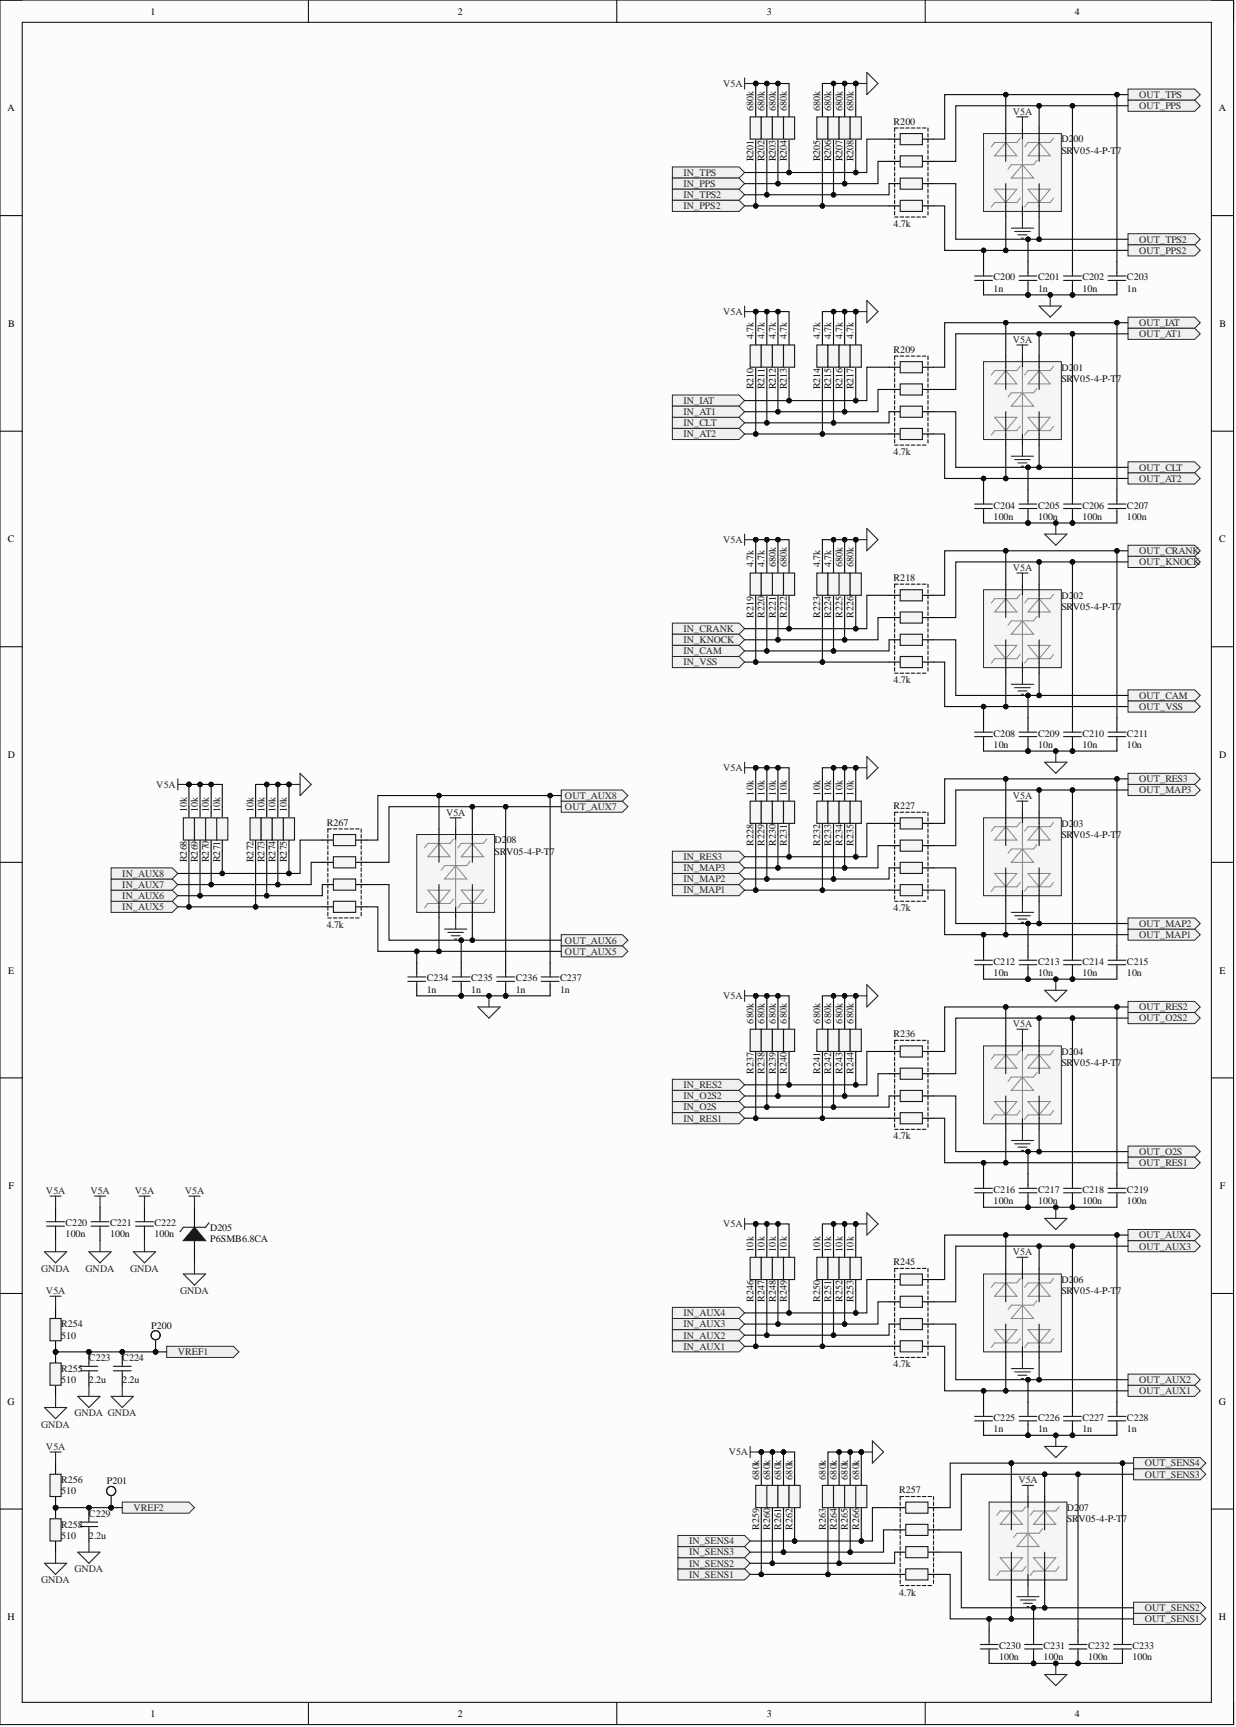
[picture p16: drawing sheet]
<svg xmlns="http://www.w3.org/2000/svg" width="282mm" height="394mm" viewBox="0 0 282 394" stroke-linecap="round" stroke-linejoin="round" font-family="sans-serif">
<defs><g id="words">
<g font-size="2.3">
<text x="34.3" y="3.3">1</text>
<text x="104.4" y="3.3">2</text>
<text x="174.9" y="3.3">3</text>
<text x="245.1" y="3.3">4</text>
<text x="1.7" y="25.4">A</text>
<text x="277.9" y="25.4">A</text>
<text x="1.9" y="74.5">B</text>
<text x="278.1" y="74.5">B</text>
<text x="1.8" y="123.6">C</text>
<text x="278" y="123.6">C</text>
<text x="1.8" y="172.8">D</text>
<text x="278" y="172.8">D</text>
<text x="1.9" y="221.9">E</text>
<text x="278.1" y="221.9">E</text>
<text x="1.9" y="271.1">F</text>
<text x="278.2" y="271.1">F</text>
<text x="1.7" y="320.2">G</text>
<text x="277.9" y="320.2">G</text>
<text x="1.7" y="369.4">H</text>
<text x="277.9" y="369.4">H</text>
<text x="34.3" y="391.4">1</text>
<text x="104.4" y="391.4">2</text>
<text x="174.9" y="391.4">3</text>
<text x="245.1" y="391.4">4</text>
</g>
<g font-size="2.3" fill="#262626">
<text x="164.9" y="19.8">V5A</text>
<text x="259.8" y="22.3">OUT_TPS</text>
<text x="231" y="26.1">V5A</text>
<text x="259.8" y="24.9">OUT_PPS</text>
<text x="155.9" y="40.1">IN_TPS</text>
<text x="155.9" y="42.6">IN_PPS</text>
<text x="155.9" y="45.2">IN_TPS2</text>
<text x="155.9" y="47.7">IN_PPS2</text>
<text x="259.8" y="55.3">OUT_TPS2</text>
<text x="259.8" y="57.8">OUT_PPS2</text>
<text x="164.9" y="71.8">V5A</text>
<text x="259.8" y="74.3">OUT_IAT</text>
<text x="259.8" y="76.9">OUT_AT1</text>
<text x="231" y="78.1">V5A</text>
<text x="155.9" y="92.1">IN_IAT</text>
<text x="155.9" y="94.6">IN_AT1</text>
<text x="155.9" y="97.2">IN_CLT</text>
<text x="155.9" y="99.7">IN_AT2</text>
<text x="259.8" y="107.3">OUT_CLT</text>
<text x="259.8" y="109.8">OUT_AT2</text>
<text x="164.9" y="123.8">V5A</text>
<text x="231" y="130.1">V5A</text>
<text x="259.8" y="126.3">OUT_CRANK</text>
<text x="259.8" y="128.9">OUT_KNOCK</text>
<text x="155.9" y="144.1">IN_CRANK</text>
<text x="155.9" y="146.6">IN_KNOCK</text>
<text x="155.9" y="149.2">IN_CAM</text>
<text x="155.9" y="151.7">IN_VSS</text>
<text x="259.8" y="159.3">OUT_CAM</text>
<text x="259.8" y="161.8">OUT_VSS</text>
<text x="35.7" y="179.6">V5A</text>
<text x="164.9" y="175.8">V5A</text>
<text x="259.8" y="178.3">OUT_RES3</text>
<text x="101.7" y="185.9">V5A</text>
<text x="128.8" y="184.7">OUT_AUX7</text>
<text x="128.8" y="182.1">OUT_AUX8</text>
<text x="231" y="182.1">V5A</text>
<text x="259.8" y="180.9">OUT_MAP3</text>
<text x="155.9" y="196.1">IN_RES3</text>
<text x="27.9" y="202.4">IN_AUX7</text>
<text x="27.9" y="199.9">IN_AUX8</text>
<text x="155.9" y="203.7">IN_MAP1</text>
<text x="155.9" y="201.1">IN_MAP2</text>
<text x="155.9" y="198.6">IN_MAP3</text>
<text x="27.9" y="207.5">IN_AUX5</text>
<text x="27.9" y="205">IN_AUX6</text>
<text x="128.8" y="215.1">OUT_AUX6</text>
<text x="259.8" y="213.8">OUT_MAP1</text>
<text x="259.8" y="211.3">OUT_MAP2</text>
<text x="128.8" y="217.6">OUT_AUX5</text>
<text x="164.9" y="227.8">V5A</text>
<text x="259.8" y="230.3">OUT_RES2</text>
<text x="259.8" y="232.9">OUT_O2S2</text>
<text x="231" y="234.1">V5A</text>
<text x="155.9" y="248.1">IN_RES2</text>
<text x="155.9" y="250.6">IN_O2S2</text>
<text x="155.9" y="253.1">IN_O2S</text>
<text x="155.9" y="255.7">IN_RES1</text>
<text x="259.8" y="263.3">OUT_O2S</text>
<text x="259.8" y="265.8">OUT_RES1</text>
<text x="10.5" y="272.2">V5A</text>
<text x="20.6" y="272.2">V5A</text>
<text x="30.8" y="272.2">V5A</text>
<text x="42.2" y="272.2">V5A</text>
<text x="164.9" y="279.8">V5A</text>
<text x="231" y="286.1">V5A</text>
<text x="259.8" y="284.8">OUT_AUX3</text>
<text x="259.8" y="282.3">OUT_AUX4</text>
<text x="9.4" y="289.9">GNDA</text>
<text x="19.5" y="289.9">GNDA</text>
<text x="29.7" y="289.9">GNDA</text>
<text x="10.5" y="295">V5A</text>
<text x="41.1" y="295">GNDA</text>
<text x="155.9" y="305.1">IN_AUX2</text>
<text x="155.9" y="302.6">IN_AUX3</text>
<text x="155.9" y="300.1">IN_AUX4</text>
<text x="40.6" y="308.9">VREF1</text>
<text x="155.9" y="307.7">IN_AUX1</text>
<text x="259.8" y="317.8">OUT_AUX1</text>
<text x="259.8" y="315.3">OUT_AUX2</text>
<text x="17" y="322.9">GNDA GNDA</text>
<text x="9.4" y="325.4">GNDA</text>
<text x="10.5" y="330.5">V5A</text>
<text x="166.2" y="331.8">V5A</text>
<text x="261" y="334.3">OUT_SENS4</text>
<text x="232.2" y="338.1">V5A</text>
<text x="261" y="336.8">OUT_SENS3</text>
<text x="30.4" y="344.5">VREF2</text>
<text x="157.1" y="352.1">IN_SENS4</text>
<text x="17" y="358.4">GNDA</text>
<text x="157.1" y="359.7">IN_SENS1</text>
<text x="157.1" y="357.1">IN_SENS2</text>
<text x="157.1" y="354.6">IN_SENS3</text>
<text x="9.4" y="360.9">GNDA</text>
<text x="261" y="369.8">OUT_SENS1</text>
<text x="261" y="367.3">OUT_SENS2</text>
</g>
<g font-size="2.3" fill="#0e0e0e">
<text x="171.8" y="25.4" transform="rotate(-90 171.8 25.4)">680k</text>
<text x="174.4" y="25.4" transform="rotate(-90 174.4 25.4)">680k</text>
<text x="176.9" y="25.4" transform="rotate(-90 176.9 25.4)">680k</text>
<text x="179.4" y="25.4" transform="rotate(-90 179.4 25.4)">680k</text>
<text x="187" y="25.4" transform="rotate(-90 187 25.4)">680k</text>
<text x="189.6" y="25.4" transform="rotate(-90 189.6 25.4)">680k</text>
<text x="192.1" y="25.4" transform="rotate(-90 192.1 25.4)">680k</text>
<text x="194.6" y="25.4" transform="rotate(-90 194.6 25.4)">680k</text>
<text x="203.8" y="28.4">R200</text>
<text x="242" y="32.5">D2</text>
<text x="242" y="35">SR</text>
<text x="244.7" y="35">V05-4-P-T7</text>
<text x="244.8" y="32.5">00</text>
<text x="171.8" y="36.8" transform="rotate(-90 171.8 36.8)">R201</text>
<text x="174.4" y="36.8" transform="rotate(-90 174.4 36.8)">R202</text>
<text x="176.9" y="36.8" transform="rotate(-90 176.9 36.8)">R203</text>
<text x="179.4" y="36.8" transform="rotate(-90 179.4 36.8)">R204</text>
<text x="187" y="36.8" transform="rotate(-90 187 36.8)">R205</text>
<text x="189.6" y="36.8" transform="rotate(-90 189.6 36.8)">R206</text>
<text x="192.1" y="36.8" transform="rotate(-90 192.1 36.8)">R207</text>
<text x="194.6" y="36.8" transform="rotate(-90 194.6 36.8)">R208</text>
<text x="203.8" y="51.8">4.7k</text>
<text x="226.6" y="63.9">C200</text>
<text x="236.7" y="63.9">C201</text>
<text x="246.9" y="63.9">C202</text>
<text x="257" y="63.9">C203</text>
<text x="226.6" y="66.5">1n</text>
<text x="236.7" y="66.5">1n</text>
<text x="246.9" y="66.5">10n</text>
<text x="257" y="66.5">1n</text>
<text x="171.8" y="77.4" transform="rotate(-90 171.8 77.4)">4.7k</text>
<text x="174.4" y="77.4" transform="rotate(-90 174.4 77.4)">4.7k</text>
<text x="176.9" y="77.4" transform="rotate(-90 176.9 77.4)">4.7k</text>
<text x="179.4" y="77.4" transform="rotate(-90 179.4 77.4)">4.7k</text>
<text x="187" y="77.4" transform="rotate(-90 187 77.4)">4.7k</text>
<text x="189.6" y="77.4" transform="rotate(-90 189.6 77.4)">4.7k</text>
<text x="192.1" y="77.4" transform="rotate(-90 192.1 77.4)">4.7k</text>
<text x="194.6" y="77.4" transform="rotate(-90 194.6 77.4)">4.7k</text>
<text x="203.8" y="80.4">R209</text>
<text x="171.8" y="88.8" transform="rotate(-90 171.8 88.8)">R210</text>
<text x="174.4" y="88.8" transform="rotate(-90 174.4 88.8)">R211</text>
<text x="176.9" y="88.8" transform="rotate(-90 176.9 88.8)">R212</text>
<text x="179.4" y="88.8" transform="rotate(-90 179.4 88.8)">R213</text>
<text x="187" y="88.8" transform="rotate(-90 187 88.8)">R214</text>
<text x="189.6" y="88.8" transform="rotate(-90 189.6 88.8)">R215</text>
<text x="192.1" y="88.8" transform="rotate(-90 192.1 88.8)">R216</text>
<text x="194.6" y="88.8" transform="rotate(-90 194.6 88.8)">R217</text>
<text x="242" y="84.5">D2</text>
<text x="242" y="87">SR</text>
<text x="244.7" y="87">V05-4-P-T7</text>
<text x="244.8" y="84.5">01</text>
<text x="203.8" y="103.8">4.7k</text>
<text x="226.6" y="115.9">C204</text>
<text x="226.6" y="118.5">100n</text>
<text x="236.7" y="115.9">C205</text>
<text x="236.7" y="118.5">100n</text>
<text x="246.9" y="115.9">C206</text>
<text x="246.9" y="118.5">100n</text>
<text x="257" y="115.9">C207</text>
<text x="257" y="118.5">100n</text>
<text x="171.8" y="129.4" transform="rotate(-90 171.8 129.4)">4.7k</text>
<text x="174.4" y="129.4" transform="rotate(-90 174.4 129.4)">4.7k</text>
<text x="176.9" y="129.4" transform="rotate(-90 176.9 129.4)">680k</text>
<text x="179.4" y="129.4" transform="rotate(-90 179.4 129.4)">680k</text>
<text x="187" y="129.4" transform="rotate(-90 187 129.4)">4.7k</text>
<text x="189.6" y="129.4" transform="rotate(-90 189.6 129.4)">4.7k</text>
<text x="192.1" y="129.4" transform="rotate(-90 192.1 129.4)">680k</text>
<text x="194.6" y="129.4" transform="rotate(-90 194.6 129.4)">680k</text>
<text x="203.8" y="132.4">R218</text>
<text x="242" y="136.5">D2</text>
<text x="244.8" y="136.5">02</text>
<text x="171.8" y="140.8" transform="rotate(-90 171.8 140.8)">R219</text>
<text x="174.4" y="140.8" transform="rotate(-90 174.4 140.8)">R220</text>
<text x="176.9" y="140.8" transform="rotate(-90 176.9 140.8)">R221</text>
<text x="179.4" y="140.8" transform="rotate(-90 179.4 140.8)">R222</text>
<text x="187" y="140.8" transform="rotate(-90 187 140.8)">R223</text>
<text x="189.6" y="140.8" transform="rotate(-90 189.6 140.8)">R224</text>
<text x="192.1" y="140.8" transform="rotate(-90 192.1 140.8)">R225</text>
<text x="194.6" y="140.8" transform="rotate(-90 194.6 140.8)">R226</text>
<text x="242" y="139">SR</text>
<text x="244.7" y="139">V05-4-P-T7</text>
<text x="203.8" y="155.7">4.7k</text>
<text x="226.6" y="167.9">C208</text>
<text x="236.7" y="167.9">C209</text>
<text x="246.9" y="167.9">C210</text>
<text x="257" y="167.9">C211</text>
<text x="226.6" y="170.5">10n</text>
<text x="236.7" y="170.5">10n</text>
<text x="246.9" y="170.5">10n</text>
<text x="257" y="170.5">10n</text>
<text x="42.6" y="185.2" transform="rotate(-90 42.6 185.2)">10k</text>
<text x="45.1" y="185.2" transform="rotate(-90 45.1 185.2)">10k</text>
<text x="47.6" y="185.2" transform="rotate(-90 47.6 185.2)">10k</text>
<text x="50.2" y="185.2" transform="rotate(-90 50.2 185.2)">10k</text>
<text x="57.8" y="185.2" transform="rotate(-90 57.8 185.2)">10k</text>
<text x="60.3" y="185.2" transform="rotate(-90 60.3 185.2)">10k</text>
<text x="62.9" y="185.2" transform="rotate(-90 62.9 185.2)">10k</text>
<text x="65.4" y="185.2" transform="rotate(-90 65.4 185.2)">10k</text>
<text x="171.8" y="181.4" transform="rotate(-90 171.8 181.4)">10k</text>
<text x="174.4" y="181.4" transform="rotate(-90 174.4 181.4)">10k</text>
<text x="176.9" y="181.4" transform="rotate(-90 176.9 181.4)">10k</text>
<text x="179.4" y="181.4" transform="rotate(-90 179.4 181.4)">10k</text>
<text x="187" y="181.4" transform="rotate(-90 187 181.4)">10k</text>
<text x="189.6" y="181.4" transform="rotate(-90 189.6 181.4)">10k</text>
<text x="192.1" y="181.4" transform="rotate(-90 192.1 181.4)">10k</text>
<text x="194.6" y="181.4" transform="rotate(-90 194.6 181.4)">10k</text>
<text x="203.8" y="184.4">R227</text>
<text x="74.5" y="188.2">R267</text>
<text x="242" y="188.5">D2</text>
<text x="242" y="191">SR</text>
<text x="244.7" y="191">V05-4-P-T7</text>
<text x="244.8" y="188.5">03</text>
<text x="42.6" y="196.6" transform="rotate(-90 42.6 196.6)">R268</text>
<text x="45.1" y="196.6" transform="rotate(-90 45.1 196.6)">R269</text>
<text x="47.6" y="196.6" transform="rotate(-90 47.6 196.6)">R270</text>
<text x="50.2" y="196.6" transform="rotate(-90 50.2 196.6)">R271</text>
<text x="57.8" y="196.6" transform="rotate(-90 57.8 196.6)">R272</text>
<text x="60.3" y="196.6" transform="rotate(-90 60.3 196.6)">R273</text>
<text x="62.9" y="196.6" transform="rotate(-90 62.9 196.6)">R274</text>
<text x="65.4" y="196.6" transform="rotate(-90 65.4 196.6)">R275</text>
<text x="112.8" y="192.3">D2</text>
<text x="112.8" y="194.8">SR</text>
<text x="115.4" y="194.8">V05-4-P-T7</text>
<text x="115.6" y="192.3">08</text>
<text x="171.8" y="192.8" transform="rotate(-90 171.8 192.8)">R228</text>
<text x="174.4" y="192.8" transform="rotate(-90 174.4 192.8)">R229</text>
<text x="176.9" y="192.8" transform="rotate(-90 176.9 192.8)">R230</text>
<text x="179.4" y="192.8" transform="rotate(-90 179.4 192.8)">R231</text>
<text x="187" y="192.8" transform="rotate(-90 187 192.8)">R232</text>
<text x="189.6" y="192.8" transform="rotate(-90 189.6 192.8)">R233</text>
<text x="192.1" y="192.8" transform="rotate(-90 192.1 192.8)">R234</text>
<text x="194.6" y="192.8" transform="rotate(-90 194.6 192.8)">R235</text>
<text x="203.8" y="207.7">4.7k</text>
<text x="74.5" y="211.5">4.7k</text>
<text x="226.6" y="219.9">C212</text>
<text x="236.7" y="219.9">C213</text>
<text x="246.9" y="219.9">C214</text>
<text x="257" y="219.9">C215</text>
<text x="97.3" y="223.7">C234</text>
<text x="97.3" y="226.3">1n</text>
<text x="107.5" y="223.7">C235</text>
<text x="107.5" y="226.3">1n</text>
<text x="117.6" y="223.7">C236</text>
<text x="117.6" y="226.3">1n</text>
<text x="127.7" y="223.7">C237</text>
<text x="127.7" y="226.3">1n</text>
<text x="226.6" y="222.5">10n</text>
<text x="236.7" y="222.5">10n</text>
<text x="246.9" y="222.5">10n</text>
<text x="257" y="222.5">10n</text>
<text x="171.8" y="233.4" transform="rotate(-90 171.8 233.4)">680k</text>
<text x="174.4" y="233.4" transform="rotate(-90 174.4 233.4)">680k</text>
<text x="176.9" y="233.4" transform="rotate(-90 176.9 233.4)">680k</text>
<text x="179.4" y="233.4" transform="rotate(-90 179.4 233.4)">680k</text>
<text x="187" y="233.4" transform="rotate(-90 187 233.4)">680k</text>
<text x="189.6" y="233.4" transform="rotate(-90 189.6 233.4)">680k</text>
<text x="192.1" y="233.4" transform="rotate(-90 192.1 233.4)">680k</text>
<text x="194.6" y="233.4" transform="rotate(-90 194.6 233.4)">680k</text>
<text x="203.8" y="236.4">R236</text>
<text x="171.8" y="244.8" transform="rotate(-90 171.8 244.8)">R237</text>
<text x="174.4" y="244.8" transform="rotate(-90 174.4 244.8)">R238</text>
<text x="176.9" y="244.8" transform="rotate(-90 176.9 244.8)">R239</text>
<text x="179.4" y="244.8" transform="rotate(-90 179.4 244.8)">R240</text>
<text x="187" y="244.8" transform="rotate(-90 187 244.8)">R241</text>
<text x="189.6" y="244.8" transform="rotate(-90 189.6 244.8)">R242</text>
<text x="192.1" y="244.8" transform="rotate(-90 192.1 244.8)">R243</text>
<text x="194.6" y="244.8" transform="rotate(-90 194.6 244.8)">R244</text>
<text x="242" y="240.5">D2</text>
<text x="242" y="243">SR</text>
<text x="244.7" y="243">V05-4-P-T7</text>
<text x="244.8" y="240.5">04</text>
<text x="203.8" y="259.7">4.7k</text>
<text x="226.6" y="271.9">C216</text>
<text x="226.6" y="274.5">100n</text>
<text x="236.7" y="271.9">C217</text>
<text x="236.7" y="274.5">100n</text>
<text x="246.9" y="271.9">C218</text>
<text x="246.9" y="274.5">100n</text>
<text x="257" y="271.9">C219</text>
<text x="257" y="274.5">100n</text>
<text x="15" y="279.5">C220</text>
<text x="25.1" y="279.5">C221</text>
<text x="35.2" y="279.5">C222</text>
<text x="47.9" y="280.5">D205</text>
<text x="15" y="282.1">100n</text>
<text x="25.1" y="282.1">100n</text>
<text x="35.2" y="282.1">100n</text>
<text x="47.9" y="283.1">P6SMB6.8CA</text>
<text x="171.8" y="285.4" transform="rotate(-90 171.8 285.4)">10k</text>
<text x="174.4" y="285.4" transform="rotate(-90 174.4 285.4)">10k</text>
<text x="176.9" y="285.4" transform="rotate(-90 176.9 285.4)">10k</text>
<text x="179.4" y="285.4" transform="rotate(-90 179.4 285.4)">10k</text>
<text x="187" y="285.4" transform="rotate(-90 187 285.4)">10k</text>
<text x="189.6" y="285.4" transform="rotate(-90 189.6 285.4)">10k</text>
<text x="192.1" y="285.4" transform="rotate(-90 192.1 285.4)">10k</text>
<text x="194.6" y="285.4" transform="rotate(-90 194.6 285.4)">10k</text>
<text x="203.8" y="288.4">R245</text>
<text x="242" y="292.5">D2</text>
<text x="244.8" y="292.5">06</text>
<text x="171.8" y="296.8" transform="rotate(-90 171.8 296.8)">R246</text>
<text x="174.4" y="296.8" transform="rotate(-90 174.4 296.8)">R247</text>
<text x="176.9" y="296.8" transform="rotate(-90 176.9 296.8)">R248</text>
<text x="179.4" y="296.8" transform="rotate(-90 179.4 296.8)">R249</text>
<text x="187" y="296.8" transform="rotate(-90 187 296.8)">R250</text>
<text x="189.6" y="296.8" transform="rotate(-90 189.6 296.8)">R251</text>
<text x="192.1" y="296.8" transform="rotate(-90 192.1 296.8)">R252</text>
<text x="194.6" y="296.8" transform="rotate(-90 194.6 296.8)">R253</text>
<text x="242" y="295">SR</text>
<text x="244.7" y="295">V05-4-P-T7</text>
<text x="13.9" y="302.6">R254</text>
<text x="13.9" y="305.1">510</text>
<text x="34.5" y="302.9">P200</text>
<text x="20.3" y="310.2">C223</text>
<text x="27.9" y="310.2">C224</text>
<text x="203.8" y="311.7">4.7k</text>
<text x="13.9" y="312.7">R255</text>
<text x="13.9" y="315.3">510</text>
<text x="20.3" y="315.3">2.2u</text>
<text x="27.9" y="315.3">2.2u</text>
<text x="226.6" y="323.9">C225</text>
<text x="236.7" y="323.9">C226</text>
<text x="246.9" y="323.9">C227</text>
<text x="257" y="323.9">C228</text>
<text x="226.6" y="326.4">1n</text>
<text x="236.7" y="326.4">1n</text>
<text x="246.9" y="326.4">1n</text>
<text x="257" y="326.4">1n</text>
<text x="13.9" y="338.1">R256</text>
<text x="13.9" y="340.6">510</text>
<text x="24.3" y="338.4">P201</text>
<text x="173.1" y="337.4" transform="rotate(-90 173.1 337.4)">680k</text>
<text x="175.6" y="337.4" transform="rotate(-90 175.6 337.4)">680k</text>
<text x="178.2" y="337.4" transform="rotate(-90 178.2 337.4)">680k</text>
<text x="180.7" y="337.4" transform="rotate(-90 180.7 337.4)">680k</text>
<text x="188.3" y="337.4" transform="rotate(-90 188.3 337.4)">680k</text>
<text x="190.8" y="337.4" transform="rotate(-90 190.8 337.4)">680k</text>
<text x="193.4" y="337.4" transform="rotate(-90 193.4 337.4)">680k</text>
<text x="195.9" y="337.4" transform="rotate(-90 195.9 337.4)">680k</text>
<text x="205" y="340.4">R257</text>
<text x="20.3" y="345.7">C229</text>
<text x="243.3" y="344.5">D2</text>
<text x="243.3" y="347">SR</text>
<text x="245.9" y="347">V05-4-P-T7</text>
<text x="246.1" y="344.5">07</text>
<text x="13.9" y="348.3">R258</text>
<text x="13.9" y="350.8">510</text>
<text x="20.3" y="350.8">2.2u</text>
<text x="173.1" y="348.8" transform="rotate(-90 173.1 348.8)">R259</text>
<text x="175.6" y="348.8" transform="rotate(-90 175.6 348.8)">R260</text>
<text x="178.2" y="348.8" transform="rotate(-90 178.2 348.8)">R261</text>
<text x="180.7" y="348.8" transform="rotate(-90 180.7 348.8)">R262</text>
<text x="188.3" y="348.8" transform="rotate(-90 188.3 348.8)">R263</text>
<text x="190.8" y="348.8" transform="rotate(-90 190.8 348.8)">R264</text>
<text x="193.4" y="348.8" transform="rotate(-90 193.4 348.8)">R265</text>
<text x="195.9" y="348.8" transform="rotate(-90 195.9 348.8)">R266</text>
<text x="205" y="363.7">4.7k</text>
<text x="227.8" y="375.9">C230</text>
<text x="238" y="375.9">C231</text>
<text x="248.1" y="375.9">C232</text>
<text x="258.3" y="375.9">C233</text>
<text x="227.8" y="378.4">100n</text>
<text x="238" y="378.4">100n</text>
<text x="248.1" y="378.4">100n</text>
<text x="258.3" y="378.4">100n</text>
</g>
</g></defs>
<path d="M0 0h281.3v393.2h-281.3z" fill-rule="evenodd" fill="#fcfcfc"/>
<path d="M0 0h281.3v393.2h-281.3z" fill="none" stroke="#000" stroke-width=".23"/>
<path d="M5.1 5.1h271.2v383h-271.2z" fill-rule="evenodd" fill="#fcfcfc"/>
<g fill="none" stroke="#000" stroke-width=".23">
<path d="M0 0h5.1M5.1 5.1h271.2v383h-271.2zM70.3 0v5.1M140.7 0v5.1M211 0v5.1M276.3 0h5v5.1M0 49.2h5.1M276.3 49.2h5M0 98.3h5.1M276.3 98.3h5M0 147.4h5.1M276.3 147.4h5"/>
<path d="M0 196.6h5.1M276.3 196.6h5M0 245.7h5.1M276.3 245.7h5M0 294.9h5.1M276.3 294.9h5M0 344h5.1M276.3 344h5M70.3 388.1v5.1M140.7 388.1v5.1M211 388.1v5.1M281.3 388.1v5.1"/>
</g>
<path d="M11.4 295.5h2.5M12.7 295.5v2.5" fill="none" stroke="#262626" stroke-width=".25"/>
<circle cx="12.7" cy="308.2" r=".51" fill="#0e0e0e"/>
<circle cx="12.7" cy="308.2" r=".51" fill="none" stroke="#0e0e0e" stroke-width=".23"/>
<path d="M12.7 298v2.6M12.7 305.6v2.6" fill="none" stroke="#000" stroke-width=".25"/>
<circle cx="12.7" cy="308.2" r=".51" fill="#0e0e0e"/>
<circle cx="12.7" cy="308.2" r=".51" fill="none" stroke="#0e0e0e" stroke-width=".23"/>
<path d="M11.4 300.6h2.5v5h-2.5z" fill-rule="evenodd" fill="#f5f5f5"/>
<path d="M11.4 300.6h2.5v5h-2.5z" fill="none" stroke="#1c1c1c" stroke-width=".25"/>
<circle cx="12.7" cy="308.2" r=".51" fill="#0e0e0e"/>
<circle cx="12.7" cy="308.2" r=".51" fill="none" stroke="#0e0e0e" stroke-width=".23"/>
<path d="M12.7 308.2v2.5" fill="none" stroke="#000" stroke-width=".25"/>
<circle cx="12.7" cy="308.2" r=".51" fill="#0e0e0e"/>
<circle cx="12.7" cy="308.2" r=".51" fill="none" stroke="#0e0e0e" stroke-width=".23"/>
<path d="M12.7 315.8v2.5" fill="none" stroke="#000" stroke-width=".25"/>
<path d="M11.4 310.7h2.5v5.1h-2.5z" fill-rule="evenodd" fill="#f5f5f5"/>
<path d="M11.4 310.7h2.5v5.1h-2.5z" fill="none" stroke="#1c1c1c" stroke-width=".25"/>
<path d="M12.7 318.3v2.6M10.1 320.9h5.1l-2.5 2.5z" fill="none" stroke="#262626" stroke-width=".25"/>
<circle cx="20.3" cy="308.2" r=".51" fill="#0e0e0e"/>
<circle cx="20.3" cy="308.2" r=".51" fill="none" stroke="#0e0e0e" stroke-width=".23"/>
<path d="M20.3 308.2v2.5" fill="none" stroke="#000" stroke-width=".25"/>
<circle cx="20.3" cy="308.2" r=".51" fill="#0e0e0e"/>
<circle cx="20.3" cy="308.2" r=".51" fill="none" stroke="#0e0e0e" stroke-width=".23"/>
<path d="M20.3 313.3v2.5" fill="none" stroke="#000" stroke-width=".25"/>
<path d="M18.2 312.5h4.1M18.2 311.5h4.1M20.3 310.7v.8M20.3 312.5v.8" fill="none" stroke="#1c1c1c" stroke-width=".25"/>
<path d="M17.7 318.3h5.1l-2.5 2.6zM20.3 315.8v2.5M11.4 331h2.5M12.7 331v2.5" fill="none" stroke="#262626" stroke-width=".25"/>
<circle cx="12.7" cy="343.7" r=".51" fill="#0e0e0e"/>
<circle cx="12.7" cy="343.7" r=".51" fill="none" stroke="#0e0e0e" stroke-width=".23"/>
<path d="M12.7 333.5v2.6M12.7 341.2v2.5" fill="none" stroke="#000" stroke-width=".25"/>
<circle cx="12.7" cy="343.7" r=".51" fill="#0e0e0e"/>
<circle cx="12.7" cy="343.7" r=".51" fill="none" stroke="#0e0e0e" stroke-width=".23"/>
<path d="M11.4 336.1h2.5v5.1h-2.5z" fill-rule="evenodd" fill="#f5f5f5"/>
<path d="M11.4 336.1h2.5v5.1h-2.5z" fill="none" stroke="#1c1c1c" stroke-width=".25"/>
<circle cx="12.7" cy="343.7" r=".51" fill="#0e0e0e"/>
<circle cx="12.7" cy="343.7" r=".51" fill="none" stroke="#0e0e0e" stroke-width=".23"/>
<path d="M12.7 343.7v2.5" fill="none" stroke="#000" stroke-width=".25"/>
<circle cx="12.7" cy="343.7" r=".51" fill="#0e0e0e"/>
<circle cx="12.7" cy="343.7" r=".51" fill="none" stroke="#0e0e0e" stroke-width=".23"/>
<path d="M12.7 351.3v2.5" fill="none" stroke="#000" stroke-width=".25"/>
<path d="M11.4 346.2h2.5v5.1h-2.5z" fill-rule="evenodd" fill="#f5f5f5"/>
<path d="M11.4 346.2h2.5v5.1h-2.5z" fill="none" stroke="#1c1c1c" stroke-width=".25"/>
<path d="M10.1 356.4h5.1l-2.5 2.5zM12.7 353.8v2.6" fill="none" stroke="#262626" stroke-width=".25"/>
<circle cx="20.3" cy="343.7" r=".51" fill="#0e0e0e"/>
<circle cx="20.3" cy="343.7" r=".51" fill="none" stroke="#0e0e0e" stroke-width=".23"/>
<path d="M20.3 343.7v2.5" fill="none" stroke="#000" stroke-width=".25"/>
<circle cx="20.3" cy="343.7" r=".51" fill="#0e0e0e"/>
<circle cx="20.3" cy="343.7" r=".51" fill="none" stroke="#0e0e0e" stroke-width=".23"/>
<path d="M202.8 291.7h2.5M210.4 291.7h2.5M20.3 348.8v2.5" fill="none" stroke="#000" stroke-width=".25"/>
<path d="M18.2 348h4.1M18.2 347h4.1M20.3 346.2v.8M20.3 348v.8" fill="none" stroke="#1c1c1c" stroke-width=".25"/>
<path d="M17.7 353.8h5.1l-2.5 2.6zM20.3 351.3v2.5" fill="none" stroke="#262626" stroke-width=".25"/>
<g fill="none" stroke="#151515" stroke-width=".25">
<path d="M204 289.2v.8M204 290.4v.8M204 291.7v.8M204 293v.8M204 294.2v.8M204 295.5v.8M204 296.8v.8M204 298v.8M204 299.3v.8M211.6 289.2v.8M211.6 290.4v.8M211.6 291.7v.8"/>
<path d="M211.6 293v.8M211.6 294.2v.8M211.6 295.5v.8M211.6 296.8v.8M211.6 298v.8M211.6 299.3v.8M204 300.6v.8M204 301.8v.8M204 303.1v.8M204 304.4v.8M204 305.6v.8M204 306.9v.8"/>
<path d="M204 308.2v.8M211.6 300.6v.8M211.6 301.8v.8M211.6 303.1v.8M211.6 304.4v.8M211.6 305.6v.8M211.6 306.9v.8M211.6 308.2v.8"/>
</g>
<path d="M205.3 290.4h5.1v2.6h-5.1z" fill-rule="evenodd" fill="#f5f5f5"/>
<path d="M205.3 290.4h5.1v2.6h-5.1z" fill="none" stroke="#1c1c1c" stroke-width=".25"/>
<path d="M202.8 296.8h2.5M210.4 296.8h2.5" fill="none" stroke="#000" stroke-width=".25"/>
<path d="M205.3 295.5h5.1v2.5h-5.1z" fill-rule="evenodd" fill="#f5f5f5"/>
<path d="M205.3 295.5h5.1v2.5h-5.1z" fill="none" stroke="#1c1c1c" stroke-width=".25"/>
<path d="M202.8 301.8h2.5M210.4 301.8h2.5" fill="none" stroke="#000" stroke-width=".25"/>
<path d="M205.3 300.6h5.1v2.5h-5.1z" fill-rule="evenodd" fill="#f5f5f5"/>
<path d="M205.3 300.6h5.1v2.5h-5.1z" fill="none" stroke="#1c1c1c" stroke-width=".25"/>
<path d="M202.8 306.9h2.5M210.4 306.9h2.5" fill="none" stroke="#000" stroke-width=".25"/>
<path d="M205.3 305.6h5.1v2.6h-5.1z" fill-rule="evenodd" fill="#f5f5f5"/>
<path d="M205.3 305.6h5.1v2.6h-5.1z" fill="none" stroke="#1c1c1c" stroke-width=".25"/>
<path d="M204 289.2h.8M205.3 289.2h.8M206.6 289.2h.7M207.8 289.2h.8M209.1 289.2h.8M210.4 289.2h.7M204 309.5h.8M205.3 309.5h.8M206.6 309.5h.7M207.8 309.5h.8M209.1 309.5h.8M210.4 309.5h.7" fill="none" stroke="#151515" stroke-width=".25"/>
<path d="M224.3 290.4h17.7v17.8h-17.7z" fill-rule="evenodd" fill="#f5f5f5"/>
<path d="M224.3 290.4h17.7v17.8h-17.7z" fill="none" stroke="#262626" stroke-width=".23"/>
<path d="M202.8 239.7h2.5M210.4 239.7h2.5M229.4 289.2v2.5M233.2 289.2v2.5M237 289.2v2.5M229.4 306.9v2.6M233.2 306.9v2.6M237 306.9v2.6" fill="none" stroke="#000" stroke-width=".25"/>
<path d="M229.4 292.5l2.5 3h-5.1zM232.7 291.4l-.8 1.1h-5.1l-.7 1M233.2 297.5l2.5 3.1h-5.1zM233.2 291.7v15.2M236.5 296.5l-.8 1h-5.1l-.7 1M237 292.5l2.5 3h-5.1zM240.3 291.4l-.8 1.1h-5.1l-.7 1M226.8 303.1h5.1l-2.5 3.1zM232.7 305.1l-.8 1.1h-5.1l-.7 1M234.4 303.1h5.1l-2.5 3.1zM240.3 305.1l-.8 1.1h-5.1l-.7 1" fill="none" stroke="#858585" stroke-width=".23"/>
<path d="M229.4 291.7v5.1M237 291.7v5.1M229.4 301.8v5.1M237 301.8v5.1" fill="none" stroke="#000" stroke-width=".23"/>
<g fill="none" stroke="#151515" stroke-width=".25">
<path d="M204 237.2v.8M204 238.4v.8M204 239.7v.8M211.6 237.2v.8M211.6 238.4v.8M211.6 239.7v.8M204 241v.8M204 242.2v.8M204 243.5v.8M204 244.8v.8M204 246v.8M204 247.3v.8"/>
<path d="M204 248.6v.8M204 249.8v.8M204 251.1v.8M204 252.4v.8M204 253.7v.7M204 254.9v.8M204 256.2v.8M211.6 241v.8M211.6 242.2v.8M211.6 243.5v.8M211.6 244.8v.8M211.6 246v.8"/>
<path d="M211.6 247.3v.8M211.6 248.6v.8M211.6 249.8v.8M211.6 251.1v.8M211.6 252.4v.8M211.6 253.7v.7M211.6 254.9v.8M211.6 256.2v.8"/>
</g>
<path d="M205.3 238.4h5.1v2.6h-5.1z" fill-rule="evenodd" fill="#f5f5f5"/>
<path d="M205.3 238.4h5.1v2.6h-5.1z" fill="none" stroke="#1c1c1c" stroke-width=".25"/>
<path d="M202.8 244.8h2.5M210.4 244.8h2.5" fill="none" stroke="#000" stroke-width=".25"/>
<path d="M205.3 243.5h5.1v2.5h-5.1z" fill-rule="evenodd" fill="#f5f5f5"/>
<path d="M205.3 243.5h5.1v2.5h-5.1z" fill="none" stroke="#1c1c1c" stroke-width=".25"/>
<path d="M202.8 249.8h2.5M210.4 249.8h2.5" fill="none" stroke="#000" stroke-width=".25"/>
<path d="M205.3 248.6h5.1v2.5h-5.1z" fill-rule="evenodd" fill="#f5f5f5"/>
<path d="M205.3 248.6h5.1v2.5h-5.1z" fill="none" stroke="#1c1c1c" stroke-width=".25"/>
<path d="M202.8 254.9h2.5M210.4 254.9h2.5" fill="none" stroke="#000" stroke-width=".25"/>
<path d="M205.3 253.7h5.1v2.5h-5.1z" fill-rule="evenodd" fill="#f5f5f5"/>
<path d="M205.3 253.7h5.1v2.5h-5.1z" fill="none" stroke="#1c1c1c" stroke-width=".25"/>
<path d="M204 237.2h.8M205.3 237.2h.8M206.6 237.2h.7M207.8 237.2h.8M209.1 237.2h.8M210.4 237.2h.7M204 257.5h.8M205.3 257.5h.8M206.6 257.5h.7M207.8 257.5h.8M209.1 257.5h.8M210.4 257.5h.7" fill="none" stroke="#151515" stroke-width=".25"/>
<path d="M224.3 238.4h17.7v17.8h-17.7z" fill-rule="evenodd" fill="#f5f5f5"/>
<path d="M224.3 238.4h17.7v17.8h-17.7z" fill="none" stroke="#262626" stroke-width=".23"/>
<path d="M202.8 187.7h2.5M210.4 187.7h2.5M229.4 237.2v2.5M233.2 237.2v2.5M237 237.2v2.5M229.4 254.9v2.6M233.2 254.9v2.6M237 254.9v2.6" fill="none" stroke="#000" stroke-width=".25"/>
<path d="M232.7 239.4l-.8 1.1h-5.1l-.7 1M233.2 239.7v15.2M240.3 239.4l-.8 1.1h-5.1l-.7 1M226.8 251.1h5.1l-2.5 3.1zM229.4 240.5l2.5 3h-5.1zM232.7 253.1l-.8 1.1h-5.1l-.7 1M233.2 245.5l2.5 3.1h-5.1zM234.4 251.1h5.1l-2.5 3.1zM236.5 244.5l-.8 1h-5.1l-.7 1M237 240.5l2.5 3h-5.1zM240.3 253.1l-.8 1.1h-5.1l-.7 1" fill="none" stroke="#858585" stroke-width=".23"/>
<path d="M229.4 239.7v5.1M237 239.7v5.1M229.4 249.8v5.1M237 249.8v5.1" fill="none" stroke="#000" stroke-width=".23"/>
<g fill="none" stroke="#151515" stroke-width=".25">
<path d="M204 185.2v.8M204 186.4v.8M204 187.7v.8M204 189v.8M204 190.2v.8M204 191.5v.8M204 192.8v.8M204 194v.8M204 195.3v.8M204 196.6v.8M204 197.9v.7M204 199.1v.8"/>
<path d="M211.6 185.2v.8M211.6 186.4v.8M211.6 187.7v.8M211.6 189v.8M211.6 190.2v.8M211.6 191.5v.8M211.6 192.8v.8M211.6 194v.8M211.6 195.3v.8M211.6 196.6v.8M211.6 197.9v.7M211.6 199.1v.8"/>
<path d="M204 200.4v.8M204 201.7v.7M204 202.9v.8M204 204.2v.8M211.6 200.4v.8M211.6 201.7v.7M211.6 202.9v.8M211.6 204.2v.8"/>
</g>
<path d="M205.3 186.4h5.1v2.6h-5.1z" fill-rule="evenodd" fill="#f5f5f5"/>
<path d="M205.3 186.4h5.1v2.6h-5.1z" fill="none" stroke="#1c1c1c" stroke-width=".25"/>
<path d="M202.8 192.8h2.5M210.4 192.8h2.5" fill="none" stroke="#000" stroke-width=".25"/>
<path d="M205.3 191.5h5.1v2.5h-5.1z" fill-rule="evenodd" fill="#f5f5f5"/>
<path d="M205.3 191.5h5.1v2.5h-5.1z" fill="none" stroke="#1c1c1c" stroke-width=".25"/>
<path d="M202.8 197.9h2.5M210.4 197.9h2.5" fill="none" stroke="#000" stroke-width=".25"/>
<path d="M205.3 196.6h5.1v2.5h-5.1z" fill-rule="evenodd" fill="#f5f5f5"/>
<path d="M205.3 196.6h5.1v2.5h-5.1z" fill="none" stroke="#1c1c1c" stroke-width=".25"/>
<path d="M202.8 202.9h2.5M210.4 202.9h2.5" fill="none" stroke="#000" stroke-width=".25"/>
<path d="M205.3 201.7h5.1v2.5h-5.1z" fill-rule="evenodd" fill="#f5f5f5"/>
<path d="M205.3 201.7h5.1v2.5h-5.1z" fill="none" stroke="#1c1c1c" stroke-width=".25"/>
<path d="M204 185.2h.8M205.3 185.2h.8M206.6 185.2h.7M207.8 185.2h.8M209.1 185.2h.8M210.4 185.2h.7M204 205.5h.8M205.3 205.5h.8M206.6 205.5h.7M207.8 205.5h.8M209.1 205.5h.8M210.4 205.5h.7" fill="none" stroke="#151515" stroke-width=".25"/>
<path d="M224.3 186.4h17.7v17.8h-17.7z" fill-rule="evenodd" fill="#f5f5f5"/>
<path d="M224.3 186.4h17.7v17.8h-17.7z" fill="none" stroke="#262626" stroke-width=".23"/>
<path d="M202.8 83.7h2.5M210.4 83.7h2.5M229.4 185.2v2.5M233.2 185.2v2.5M237 185.2v2.5M229.4 202.9v2.6M233.2 202.9v2.6M237 202.9v2.6" fill="none" stroke="#000" stroke-width=".25"/>
<path d="M226.8 199.1h5.1l-2.5 3.1zM229.4 188.5l2.5 3h-5.1zM232.7 187.5l-.8 1h-5.1l-.7 1M233.2 193.5l2.5 3.1h-5.1zM233.2 187.7v15.2M234.4 199.1h5.1l-2.5 3.1zM236.5 192.5l-.8 1h-5.1l-.7 1.1M237 188.5l2.5 3h-5.1zM240.3 187.5l-.8 1h-5.1l-.7 1M232.7 201.1l-.8 1.1h-5.1l-.7 1M240.3 201.1l-.8 1.1h-5.1l-.7 1" fill="none" stroke="#858585" stroke-width=".23"/>
<path d="M229.4 187.7v5.1M229.4 197.9v5M237 187.7v5.1M237 197.9v5" fill="none" stroke="#000" stroke-width=".23"/>
<g fill="none" stroke="#151515" stroke-width=".25">
<path d="M204 81.2v.8M204 82.4v.8M204 83.7v.8M204 85v.8M204 86.2v.8M204 87.5v.8M204 88.8v.8M204 90.1v.7M204 91.3v.8M204 92.6v.8M204 93.9v.8M204 95.1v.8"/>
<path d="M204 96.4v.8M204 97.7v.8M204 98.9v.8M211.6 81.2v.8M211.6 82.4v.8M211.6 83.7v.8M211.6 85v.8M211.6 86.2v.8M211.6 87.5v.8M211.6 88.8v.8M211.6 90.1v.7M211.6 91.3v.8"/>
<path d="M211.6 92.6v.8M211.6 93.9v.8M211.6 95.1v.8M211.6 96.4v.8M211.6 97.7v.8M211.6 98.9v.8M204 100.2v.8M211.6 100.2v.8"/>
</g>
<path d="M205.3 82.4h5.1v2.6h-5.1z" fill-rule="evenodd" fill="#f5f5f5"/>
<path d="M205.3 82.4h5.1v2.6h-5.1z" fill="none" stroke="#1c1c1c" stroke-width=".25"/>
<path d="M202.8 88.8h2.5M210.4 88.8h2.5" fill="none" stroke="#000" stroke-width=".25"/>
<path d="M205.3 87.5h5.1v2.6h-5.1z" fill-rule="evenodd" fill="#f5f5f5"/>
<path d="M205.3 87.5h5.1v2.6h-5.1z" fill="none" stroke="#1c1c1c" stroke-width=".25"/>
<path d="M202.8 93.9h2.5M210.4 93.9h2.5" fill="none" stroke="#000" stroke-width=".25"/>
<path d="M205.3 92.6h5.1v2.5h-5.1z" fill-rule="evenodd" fill="#f5f5f5"/>
<path d="M205.3 92.6h5.1v2.5h-5.1z" fill="none" stroke="#1c1c1c" stroke-width=".25"/>
<path d="M202.8 98.9h2.5M210.4 98.9h2.5" fill="none" stroke="#000" stroke-width=".25"/>
<path d="M205.3 97.7h5.1v2.5h-5.1z" fill-rule="evenodd" fill="#f5f5f5"/>
<path d="M205.3 97.7h5.1v2.5h-5.1z" fill="none" stroke="#1c1c1c" stroke-width=".25"/>
<path d="M204 81.2h.8M205.3 81.2h.8M206.6 81.2h.7M207.8 81.2h.8M209.1 81.2h.8M210.4 81.2h.7M204 101.5h.8M205.3 101.5h.8M206.6 101.5h.7M207.8 101.5h.8M209.1 101.5h.8M210.4 101.5h.7" fill="none" stroke="#151515" stroke-width=".25"/>
<path d="M224.3 82.4h17.7v17.8h-17.7z" fill-rule="evenodd" fill="#f5f5f5"/>
<path d="M224.3 82.4h17.7v17.8h-17.7z" fill="none" stroke="#262626" stroke-width=".23"/>
<path d="M202.8 31.7h2.5M210.4 31.7h2.5M229.4 81.2v2.5M229.4 98.9v2.6M233.2 81.2v2.5M233.2 98.9v2.6M237 81.2v2.5M237 98.9v2.6" fill="none" stroke="#000" stroke-width=".25"/>
<path d="M226.8 95.1h5.1l-2.5 3.1zM229.4 84.5l2.5 3h-5.1zM232.7 83.5l-.8 1h-5.1l-.7 1M232.7 97.2l-.8 1h-5.1l-.7 1M233.2 89.5l2.5 3.1h-5.1zM233.2 83.7v15.2M234.4 95.1h5.1l-2.5 3.1zM236.5 88.5l-.8 1h-5.1l-.7 1.1M237 84.5l2.5 3h-5.1zM240.3 83.5l-.8 1h-5.1l-.7 1M240.3 97.2l-.8 1h-5.1l-.7 1" fill="none" stroke="#858585" stroke-width=".23"/>
<path d="M229.4 83.7v5.1M229.4 93.9v5M237 83.7v5.1M237 93.9v5" fill="none" stroke="#000" stroke-width=".23"/>
<g fill="none" stroke="#151515" stroke-width=".25">
<path d="M204 29.2v.8M204 30.4v.8M204 31.7v.8M204 33v.8M204 34.3v.7M204 35.5v.8M204 36.8v.8M204 38.1v.8M204 39.3v.8M211.6 29.2v.8M211.6 30.4v.8M211.6 31.7v.8"/>
<path d="M211.6 33v.8M211.6 34.3v.7M211.6 35.5v.8M211.6 36.8v.8M211.6 38.1v.8M211.6 39.3v.8M204 40.6v.8M204 41.9v.8M204 43.1v.8M204 44.4v.8M204 45.7v.8M204 46.9v.8"/>
<path d="M204 48.2v.8M211.6 40.6v.8M211.6 41.9v.8M211.6 43.1v.8M211.6 44.4v.8M211.6 45.7v.8M211.6 46.9v.8M211.6 48.2v.8"/>
</g>
<path d="M205.3 30.4h5.1v2.6h-5.1z" fill-rule="evenodd" fill="#f5f5f5"/>
<path d="M205.3 30.4h5.1v2.6h-5.1z" fill="none" stroke="#1c1c1c" stroke-width=".25"/>
<path d="M202.8 36.8h2.5M210.4 36.8h2.5" fill="none" stroke="#000" stroke-width=".25"/>
<path d="M205.3 35.5h5.1v2.6h-5.1z" fill-rule="evenodd" fill="#f5f5f5"/>
<path d="M205.3 35.5h5.1v2.6h-5.1z" fill="none" stroke="#1c1c1c" stroke-width=".25"/>
<path d="M202.8 41.9h2.5M210.4 41.9h2.5" fill="none" stroke="#000" stroke-width=".25"/>
<path d="M205.3 40.6h5.1v2.5h-5.1z" fill-rule="evenodd" fill="#f5f5f5"/>
<path d="M205.3 40.6h5.1v2.5h-5.1z" fill="none" stroke="#1c1c1c" stroke-width=".25"/>
<path d="M202.8 46.9h2.5M210.4 46.9h2.5" fill="none" stroke="#000" stroke-width=".25"/>
<path d="M205.3 45.7h5.1v2.5h-5.1z" fill-rule="evenodd" fill="#f5f5f5"/>
<path d="M205.3 45.7h5.1v2.5h-5.1z" fill="none" stroke="#1c1c1c" stroke-width=".25"/>
<path d="M204 29.2h.8M205.3 29.2h.8M206.6 29.2h.7M207.8 29.2h.8M209.1 29.2h.8M210.4 29.2h.7M204 49.5h.8M205.3 49.5h.8M206.6 49.5h.7M207.8 49.5h.8M209.1 49.5h.8M210.4 49.5h.7" fill="none" stroke="#151515" stroke-width=".25"/>
<path d="M224.3 30.4h17.7v17.8h-17.7z" fill-rule="evenodd" fill="#f5f5f5"/>
<path d="M224.3 30.4h17.7v17.8h-17.7z" fill="none" stroke="#262626" stroke-width=".23"/>
<path d="M229.4 29.2v2.5M233.2 29.2v2.5M237 29.2v2.5M229.4 46.9v2.6M233.2 46.9v2.6M237 46.9v2.6" fill="none" stroke="#000" stroke-width=".25"/>
<path d="M229.4 32.5l2.5 3h-5.1zM232.7 31.5l-.8 1h-5.1l-.7 1M233.2 37.6l2.5 3h-5.1zM233.2 31.7v15.2M236.5 36.5l-.8 1.1h-5.1l-.7 1M237 32.5l2.5 3h-5.1zM240.3 31.5l-.8 1h-5.1l-.7 1M226.8 43.1h5.1l-2.5 3.1zM232.7 45.2l-.8 1h-5.1l-.7 1M234.4 43.1h5.1l-2.5 3.1zM240.3 45.2l-.8 1h-5.1l-.7 1" fill="none" stroke="#858585" stroke-width=".23"/>
<path d="M229.4 31.7v5.1M237 31.7v5.1M229.4 41.9v5M237 41.9v5" fill="none" stroke="#000" stroke-width=".23"/>
<path d="M237 69.8h5l-2.5 2.5zM239.5 67.2v2.6" fill="none" stroke="#262626" stroke-width=".25"/>
<circle cx="239.5" cy="67.2" r=".51" fill="#0e0e0e"/>
<circle cx="239.5" cy="67.2" r=".51" fill="none" stroke="#0e0e0e" stroke-width=".23"/>
<path d="M240.8 119.2v2.6M238.2 121.8h5.1l-2.5 2.5z" fill="none" stroke="#262626" stroke-width=".25"/>
<circle cx="240.8" cy="119.2" r=".51" fill="#0e0e0e"/>
<circle cx="240.8" cy="119.2" r=".51" fill="none" stroke="#0e0e0e" stroke-width=".23"/>
<path d="M238.2 225.8h5.1l-2.5 2.5zM240.8 223.2v2.6" fill="none" stroke="#262626" stroke-width=".25"/>
<circle cx="240.8" cy="223.2" r=".51" fill="#0e0e0e"/>
<circle cx="240.8" cy="223.2" r=".51" fill="none" stroke="#0e0e0e" stroke-width=".23"/>
<path d="M238.2 277.7h5.1l-2.5 2.6zM240.8 275.2v2.5" fill="none" stroke="#262626" stroke-width=".25"/>
<circle cx="240.8" cy="275.2" r=".51" fill="#0e0e0e"/>
<circle cx="240.8" cy="275.2" r=".51" fill="none" stroke="#0e0e0e" stroke-width=".23"/>
<path d="M238.2 329.7h5.1l-2.5 2.6zM240.8 327.2v2.5" fill="none" stroke="#262626" stroke-width=".25"/>
<circle cx="240.8" cy="327.2" r=".51" fill="#0e0e0e"/>
<circle cx="240.8" cy="327.2" r=".51" fill="none" stroke="#0e0e0e" stroke-width=".23"/>
<path d="M224.3 59.6v2.6M224.3 64.7v2.5" fill="none" stroke="#000" stroke-width=".25"/>
<path d="M222.3 62.9h4M222.3 63.9h4M224.3 62.2v.7M224.3 63.9v.8" fill="none" stroke="#1c1c1c" stroke-width=".25"/>
<circle cx="234.4" cy="67.2" r=".51" fill="#0e0e0e"/>
<circle cx="234.4" cy="67.2" r=".51" fill="none" stroke="#0e0e0e" stroke-width=".23"/>
<path d="M234.4 64.7v2.5" fill="none" stroke="#000" stroke-width=".25"/>
<circle cx="234.4" cy="67.2" r=".51" fill="#0e0e0e"/>
<circle cx="234.4" cy="67.2" r=".51" fill="none" stroke="#0e0e0e" stroke-width=".23"/>
<path d="M234.4 59.6v2.6" fill="none" stroke="#000" stroke-width=".25"/>
<path d="M232.4 62.9h4.1M232.4 63.9h4.1M234.4 62.2v.7M234.4 63.9v.8" fill="none" stroke="#1c1c1c" stroke-width=".25"/>
<circle cx="244.6" cy="67.2" r=".51" fill="#0e0e0e"/>
<circle cx="244.6" cy="67.2" r=".51" fill="none" stroke="#0e0e0e" stroke-width=".23"/>
<path d="M244.6 64.7v2.5" fill="none" stroke="#000" stroke-width=".25"/>
<circle cx="244.6" cy="67.2" r=".51" fill="#0e0e0e"/>
<circle cx="244.6" cy="67.2" r=".51" fill="none" stroke="#0e0e0e" stroke-width=".23"/>
<path d="M244.6 59.6v2.6M254.7 59.6v2.6M254.7 64.7v2.5M224.3 111.6v2.6M224.3 116.7v2.5" fill="none" stroke="#000" stroke-width=".25"/>
<path d="M242.5 62.9h4.1M242.5 63.9h4.1M244.6 62.2v.7M244.6 63.9v.8M252.7 62.9h4M252.7 63.9h4M254.7 62.2v.7M254.7 63.9v.8M222.3 114.9h4M222.3 115.9h4M224.3 114.2v.7M224.3 115.9v.8" fill="none" stroke="#1c1c1c" stroke-width=".25"/>
<circle cx="234.4" cy="119.2" r=".51" fill="#0e0e0e"/>
<circle cx="234.4" cy="119.2" r=".51" fill="none" stroke="#0e0e0e" stroke-width=".23"/>
<path d="M234.4 116.7v2.5" fill="none" stroke="#000" stroke-width=".25"/>
<circle cx="234.4" cy="119.2" r=".51" fill="#0e0e0e"/>
<circle cx="234.4" cy="119.2" r=".51" fill="none" stroke="#0e0e0e" stroke-width=".23"/>
<path d="M234.4 111.6v2.6" fill="none" stroke="#000" stroke-width=".25"/>
<path d="M232.4 114.9h4.1M232.4 115.9h4.1M234.4 114.2v.7M234.4 115.9v.8" fill="none" stroke="#1c1c1c" stroke-width=".25"/>
<circle cx="244.6" cy="119.2" r=".51" fill="#0e0e0e"/>
<circle cx="244.6" cy="119.2" r=".51" fill="none" stroke="#0e0e0e" stroke-width=".23"/>
<path d="M244.6 116.7v2.5" fill="none" stroke="#000" stroke-width=".25"/>
<circle cx="244.6" cy="119.2" r=".51" fill="#0e0e0e"/>
<circle cx="244.6" cy="119.2" r=".51" fill="none" stroke="#0e0e0e" stroke-width=".23"/>
<path d="M244.6 111.6v2.6M254.7 111.6v2.6M254.7 116.7v2.5M224.3 215.6v2.5M224.3 220.7v2.5" fill="none" stroke="#000" stroke-width=".25"/>
<path d="M242.5 114.9h4.1M242.5 115.9h4.1M244.6 114.2v.7M244.6 115.9v.8M252.7 114.9h4M252.7 115.9h4M254.7 114.2v.7M254.7 115.9v.8M222.3 218.9h4M222.3 219.9h4M224.3 218.1v.8M224.3 219.9v.8" fill="none" stroke="#1c1c1c" stroke-width=".25"/>
<circle cx="234.4" cy="223.2" r=".51" fill="#0e0e0e"/>
<circle cx="234.4" cy="223.2" r=".51" fill="none" stroke="#0e0e0e" stroke-width=".23"/>
<path d="M234.4 220.7v2.5" fill="none" stroke="#000" stroke-width=".25"/>
<circle cx="234.4" cy="223.2" r=".51" fill="#0e0e0e"/>
<circle cx="234.4" cy="223.2" r=".51" fill="none" stroke="#0e0e0e" stroke-width=".23"/>
<path d="M234.4 215.6v2.5" fill="none" stroke="#000" stroke-width=".25"/>
<path d="M232.4 218.9h4.1M232.4 219.9h4.1M234.4 218.1v.8M234.4 219.9v.8" fill="none" stroke="#1c1c1c" stroke-width=".25"/>
<circle cx="244.6" cy="223.2" r=".51" fill="#0e0e0e"/>
<circle cx="244.6" cy="223.2" r=".51" fill="none" stroke="#0e0e0e" stroke-width=".23"/>
<path d="M244.6 220.7v2.5" fill="none" stroke="#000" stroke-width=".25"/>
<circle cx="244.6" cy="223.2" r=".51" fill="#0e0e0e"/>
<circle cx="244.6" cy="223.2" r=".51" fill="none" stroke="#0e0e0e" stroke-width=".23"/>
<path d="M244.6 215.6v2.5M254.7 215.6v2.5M254.7 220.7v2.5M224.3 267.6v2.5M224.3 272.7v2.5" fill="none" stroke="#000" stroke-width=".25"/>
<path d="M242.5 218.9h4.1M242.5 219.9h4.1M244.6 218.1v.8M244.6 219.9v.8M252.7 218.9h4M252.7 219.9h4M254.7 218.1v.8M254.7 219.9v.8M222.3 270.9h4M222.3 271.9h4M224.3 270.1v.8M224.3 271.9v.8" fill="none" stroke="#1c1c1c" stroke-width=".25"/>
<circle cx="234.4" cy="275.2" r=".51" fill="#0e0e0e"/>
<circle cx="234.4" cy="275.2" r=".51" fill="none" stroke="#0e0e0e" stroke-width=".23"/>
<path d="M234.4 272.7v2.5" fill="none" stroke="#000" stroke-width=".25"/>
<circle cx="234.4" cy="275.2" r=".51" fill="#0e0e0e"/>
<circle cx="234.4" cy="275.2" r=".51" fill="none" stroke="#0e0e0e" stroke-width=".23"/>
<path d="M234.4 267.6v2.5" fill="none" stroke="#000" stroke-width=".25"/>
<path d="M232.4 270.9h4.1M232.4 271.9h4.1M234.4 270.1v.8M234.4 271.9v.8" fill="none" stroke="#1c1c1c" stroke-width=".25"/>
<circle cx="244.6" cy="275.2" r=".51" fill="#0e0e0e"/>
<circle cx="244.6" cy="275.2" r=".51" fill="none" stroke="#0e0e0e" stroke-width=".23"/>
<path d="M244.6 272.7v2.5" fill="none" stroke="#000" stroke-width=".25"/>
<circle cx="244.6" cy="275.2" r=".51" fill="#0e0e0e"/>
<circle cx="244.6" cy="275.2" r=".51" fill="none" stroke="#0e0e0e" stroke-width=".23"/>
<path d="M244.6 267.6v2.5M254.7 267.6v2.5M254.7 272.7v2.5M224.3 319.6v2.5M224.3 324.7v2.5" fill="none" stroke="#000" stroke-width=".25"/>
<path d="M242.5 270.9h4.1M242.5 271.9h4.1M244.6 270.1v.8M244.6 271.9v.8M252.7 270.9h4M252.7 271.9h4M254.7 270.1v.8M254.7 271.9v.8M222.3 322.9h4M222.3 323.9h4M224.3 322.1v.8M224.3 323.9v.8" fill="none" stroke="#1c1c1c" stroke-width=".25"/>
<circle cx="234.4" cy="327.2" r=".51" fill="#0e0e0e"/>
<circle cx="234.4" cy="327.2" r=".51" fill="none" stroke="#0e0e0e" stroke-width=".23"/>
<path d="M234.4 324.7v2.5" fill="none" stroke="#000" stroke-width=".25"/>
<circle cx="234.4" cy="327.2" r=".51" fill="#0e0e0e"/>
<circle cx="234.4" cy="327.2" r=".51" fill="none" stroke="#0e0e0e" stroke-width=".23"/>
<path d="M234.4 319.6v2.5" fill="none" stroke="#000" stroke-width=".25"/>
<path d="M232.4 322.9h4.1M232.4 323.9h4.1M234.4 322.1v.8M234.4 323.9v.8" fill="none" stroke="#1c1c1c" stroke-width=".25"/>
<circle cx="244.6" cy="327.2" r=".51" fill="#0e0e0e"/>
<circle cx="244.6" cy="327.2" r=".51" fill="none" stroke="#0e0e0e" stroke-width=".23"/>
<path d="M244.6 324.7v2.5" fill="none" stroke="#000" stroke-width=".25"/>
<circle cx="244.6" cy="327.2" r=".51" fill="#0e0e0e"/>
<circle cx="244.6" cy="327.2" r=".51" fill="none" stroke="#0e0e0e" stroke-width=".23"/>
<path d="M44.4 275.2v5.1M44.4 282.8v5.1M244.6 319.6v2.5M254.7 319.6v2.5M254.7 324.7v2.5" fill="none" stroke="#000" stroke-width=".25"/>
<path d="M242.5 322.9h4.1M242.5 323.9h4.1M244.6 322.1v.8M244.6 323.9v.8M252.7 322.9h4M252.7 323.9h4M254.7 322.1v.8M254.7 323.9v.8" fill="none" stroke="#1c1c1c" stroke-width=".25"/>
<path d="M44.4 279.8l2.5 3h-5.1z" fill="#1c1c1c"/>
<path d="M44.4 279.8l2.5 3h-5.1zM47.6 278.8l-.7 1h-5.1l-.7 1" fill="none" stroke="#1c1c1c" stroke-width=".25"/>
<path d="M21.5 272.7h2.6M22.8 272.7v2.5M43.1 272.7h2.5M44.4 272.7v2.5M20.3 285.4h5l-2.5 2.5zM22.8 282.8v2.6M41.8 290.4h5.1l-2.5 2.6zM44.4 287.9v2.5" fill="none" stroke="#262626" stroke-width=".25"/>
<circle cx="35.5" cy="308.2" r=".51" fill="#0e0e0e"/>
<circle cx="35.5" cy="308.2" r=".51" fill="none" stroke="#0e0e0e" stroke-width=".23"/>
<path d="M35.5 305.6v2.6" fill="none" stroke="#000" stroke-width=".25"/>
<circle cx="35.5" cy="308.2" r=".51" fill="#0e0e0e"/>
<circle cx="35.5" cy="308.2" r=".51" fill="none" stroke="#0e0e0e" stroke-width=".23"/>
<g fill="none" stroke="#1c1c1c" stroke-width=".25">
<path d="M10.6 279.5h4.1M10.6 278.5h4.1M12.7 277.7v.8M12.7 279.5v.8M20.8 279.5h4M20.8 278.5h4M22.8 277.7v.8M22.8 279.5v.8"/>
<circle cx="35.5" cy="304.4" r="1.04"/>
</g>
<path d="M12.7 275.2v2.5M22.8 275.2v2.5M12.7 280.3v2.5M22.8 280.3v2.5" fill="none" stroke="#000" stroke-width=".25"/>
<circle cx="27.9" cy="308.2" r=".51" fill="#0e0e0e"/>
<circle cx="27.9" cy="308.2" r=".51" fill="none" stroke="#0e0e0e" stroke-width=".23"/>
<path d="M27.9 308.2v2.5" fill="none" stroke="#000" stroke-width=".25"/>
<circle cx="27.9" cy="308.2" r=".51" fill="#0e0e0e"/>
<circle cx="27.9" cy="308.2" r=".51" fill="none" stroke="#0e0e0e" stroke-width=".23"/>
<path d="M27.9 313.3v2.5" fill="none" stroke="#000" stroke-width=".25"/>
<path d="M25.9 312.5h4M25.9 311.5h4M27.9 310.7v.8M27.9 312.5v.8" fill="none" stroke="#1c1c1c" stroke-width=".25"/>
<path d="M25.3 318.3h5.1l-2.5 2.6zM27.9 315.8v2.5" fill="none" stroke="#262626" stroke-width=".25"/>
<circle cx="25.3" cy="343.7" r=".51" fill="#0e0e0e"/>
<circle cx="25.3" cy="343.7" r=".51" fill="none" stroke="#0e0e0e" stroke-width=".23"/>
<path d="M25.3 341.2v2.5" fill="none" stroke="#000" stroke-width=".25"/>
<circle cx="25.3" cy="343.7" r=".51" fill="#0e0e0e"/>
<circle cx="25.3" cy="343.7" r=".51" fill="none" stroke="#0e0e0e" stroke-width=".23"/>
<circle cx="25.3" cy="339.9" r="1.04" fill="none" stroke="#1c1c1c" stroke-width=".25"/>
<g fill="none" stroke="#151515" stroke-width=".25">
<path d="M205.3 341.2v.7M205.3 342.4v.8M205.3 343.7v.8M205.3 345v.8M205.3 346.2v.8M205.3 347.5v.8M205.3 348.8v.8M205.3 350v.8M205.3 351.3v.8M205.3 352.6v.8M205.3 353.8v.8M205.3 355.1v.8"/>
<path d="M205.3 356.4v.8M205.3 357.6v.8M205.3 358.9v.8M212.9 341.2v.7M212.9 342.4v.8M212.9 343.7v.8M212.9 345v.8M212.9 346.2v.8M212.9 347.5v.8M212.9 348.8v.8M212.9 350v.8M212.9 351.3v.8"/>
<path d="M212.9 352.6v.8M212.9 353.8v.8M212.9 355.1v.8M212.9 356.4v.8M212.9 357.6v.8M212.9 358.9v.8M205.3 360.2v.8M212.9 360.2v.8"/>
</g>
<path d="M204 343.7h2.6M211.6 343.7h2.6" fill="none" stroke="#000" stroke-width=".25"/>
<path d="M206.6 342.4h5v2.6h-5z" fill-rule="evenodd" fill="#f5f5f5"/>
<path d="M206.6 342.4h5v2.6h-5z" fill="none" stroke="#1c1c1c" stroke-width=".25"/>
<path d="M204 348.8h2.6M211.6 348.8h2.6" fill="none" stroke="#000" stroke-width=".25"/>
<path d="M206.6 347.5h5v2.5h-5z" fill-rule="evenodd" fill="#f5f5f5"/>
<path d="M206.6 347.5h5v2.5h-5z" fill="none" stroke="#1c1c1c" stroke-width=".25"/>
<path d="M204 353.8h2.6M211.6 353.8h2.6" fill="none" stroke="#000" stroke-width=".25"/>
<path d="M206.6 352.6h5v2.5h-5z" fill-rule="evenodd" fill="#f5f5f5"/>
<path d="M206.6 352.6h5v2.5h-5z" fill="none" stroke="#1c1c1c" stroke-width=".25"/>
<path d="M204 358.9h2.6M211.6 358.9h2.6" fill="none" stroke="#000" stroke-width=".25"/>
<path d="M206.6 357.6h5v2.6h-5z" fill-rule="evenodd" fill="#f5f5f5"/>
<path d="M206.6 357.6h5v2.6h-5z" fill="none" stroke="#1c1c1c" stroke-width=".25"/>
<path d="M205.3 341.2h.8M206.6 341.2h.7M207.8 341.2h.8M209.1 341.2h.8M210.4 341.2h.7M211.6 341.2h.8M205.3 361.4h.8M206.6 361.4h.8M207.8 361.4h.8M209.1 361.4h.8M210.4 361.4h.8M211.6 361.4h.8" fill="none" stroke="#151515" stroke-width=".25"/>
<path d="M225.6 342.4h17.7v17.8h-17.7z" fill-rule="evenodd" fill="#f5f5f5"/>
<path d="M225.6 342.4h17.7v17.8h-17.7z" fill="none" stroke="#262626" stroke-width=".23"/>
<path d="M230.6 341.2v2.5M230.6 358.9v2.5M234.4 341.2v2.5M234.4 358.9v2.5M238.2 341.2v2.5M238.2 358.9v2.5" fill="none" stroke="#000" stroke-width=".25"/>
<path d="M228.1 355.1h5.1l-2.6 3.1zM230.6 344.5l2.6 3h-5.1zM233.9 343.4l-.7 1.1h-5.1l-.8 1M233.9 357.1l-.7 1.1h-5.1l-.8 1M234.4 349.5l2.6 3.1h-5.1zM234.4 343.7v15.2M235.7 355.1h5.1l-2.6 3.1zM237.7 348.5l-.7 1h-5.1l-.8 1M238.2 344.5l2.6 3h-5.1zM241.5 343.4l-.7 1.1h-5.1l-.8 1M241.5 357.1l-.7 1.1h-5.1l-.8 1" fill="none" stroke="#858585" stroke-width=".23"/>
<path d="M230.6 343.7v5.1M230.6 353.8v5.1M238.2 343.7v5.1M238.2 353.8v5.1" fill="none" stroke="#000" stroke-width=".23"/>
<path d="M240.8 379.2v2.5M238.2 381.7h5.1l-2.5 2.6z" fill="none" stroke="#262626" stroke-width=".25"/>
<circle cx="240.8" cy="379.2" r=".51" fill="#0e0e0e"/>
<circle cx="240.8" cy="379.2" r=".51" fill="none" stroke="#0e0e0e" stroke-width=".23"/>
<path d="M225.6 371.6v2.5M225.6 376.7v2.5" fill="none" stroke="#000" stroke-width=".25"/>
<path d="M223.5 374.9h4.1M223.5 375.9h4.1M225.6 374.1v.8M225.6 375.9v.8" fill="none" stroke="#1c1c1c" stroke-width=".25"/>
<circle cx="235.7" cy="379.2" r=".51" fill="#0e0e0e"/>
<circle cx="235.7" cy="379.2" r=".51" fill="none" stroke="#0e0e0e" stroke-width=".23"/>
<path d="M235.7 376.7v2.5" fill="none" stroke="#000" stroke-width=".25"/>
<circle cx="235.7" cy="379.2" r=".51" fill="#0e0e0e"/>
<circle cx="235.7" cy="379.2" r=".51" fill="none" stroke="#0e0e0e" stroke-width=".23"/>
<path d="M235.7 371.6v2.5" fill="none" stroke="#000" stroke-width=".25"/>
<path d="M233.7 374.9h4M233.7 375.9h4M235.7 374.1v.8M235.7 375.9v.8" fill="none" stroke="#1c1c1c" stroke-width=".25"/>
<circle cx="245.8" cy="379.2" r=".51" fill="#0e0e0e"/>
<circle cx="245.8" cy="379.2" r=".51" fill="none" stroke="#0e0e0e" stroke-width=".23"/>
<path d="M245.8 376.7v2.5" fill="none" stroke="#000" stroke-width=".25"/>
<circle cx="245.8" cy="379.2" r=".51" fill="#0e0e0e"/>
<circle cx="245.8" cy="379.2" r=".51" fill="none" stroke="#0e0e0e" stroke-width=".23"/>
<path d="M32.9 275.2v2.5M32.9 280.3v2.5M245.8 371.6v2.5M256 371.6v2.5M256 376.7v2.5" fill="none" stroke="#000" stroke-width=".25"/>
<path d="M30.9 279.5h4.1M30.9 278.5h4.1M32.9 277.7v.8M32.9 279.5v.8M243.8 374.9h4.1M243.8 375.9h4.1M245.8 374.1v.8M245.8 375.9v.8M254 374.9h4M254 375.9h4M256 374.1v.8M256 375.9v.8" fill="none" stroke="#1c1c1c" stroke-width=".25"/>
<g fill="none" stroke="#262626" stroke-width=".25">
<path d="M230.6 52h5.1M231.4 52.8h3.5M232.2 53.5h2M232.9 54.3h.5M233.2 49.5v2.5M230.6 104h5.1M231.4 104.8h3.5M232.2 105.5h2M232.9 106.3h.5M233.2 101.5v2.5M230.6 208h5.1M231.4 208.8h3.5"/>
<path d="M232.2 209.5h2M232.9 210.3h.5M233.2 205.5v2.5M230.6 260h5.1M233.2 257.5v2.5M31.7 272.7h2.5M32.9 272.7v2.5M231.4 260.8h3.5M232.2 261.5h2M232.9 262.3h.5M30.4 285.4h5.1l-2.6 2.5zM32.9 282.8v2.6"/>
<path d="M230.6 312h5.1M231.4 312.7h3.5M232.2 313.5h2M232.9 314.3h.5M233.2 309.5v2.5M231.9 364h5.1M232.7 364.7h3.5M233.4 365.5h2M234.2 366.3h.5M234.4 361.4v2.6"/>
</g>
<path d="M38 306.9h15.2l1.3 1.3-1.3 1.3h-15.2z" fill-rule="evenodd" fill="#f0f0f0"/>
<path d="M38 306.9h15.2l1.3 1.3-1.3 1.3h-15.2z" fill="none" stroke="#262626" stroke-width=".23"/>
<path d="M27.9 342.4h15.2l1.3 1.3-1.3 1.3h-15.2z" fill-rule="evenodd" fill="#f0f0f0"/>
<path d="M27.9 342.4h15.2l1.3 1.3-1.3 1.3h-15.2z" fill="none" stroke="#262626" stroke-width=".23"/>
<path d="M153.3 142.1h15.2l1.3 1.2-1.3 1.3h-15.2z" fill-rule="evenodd" fill="#f0f0f0"/>
<path d="M153.3 142.1h15.2l1.3 1.2-1.3 1.3h-15.2z" fill="none" stroke="#262626" stroke-width=".23"/>
<path d="M153.3 251.1h15.2l1.3 1.3-1.3 1.3h-15.2z" fill-rule="evenodd" fill="#f0f0f0"/>
<path d="M153.3 251.1h15.2l1.3 1.3-1.3 1.3h-15.2z" fill="none" stroke="#262626" stroke-width=".23"/>
<path d="M153.3 38.1h15.2l1.3 1.2-1.3 1.3h-15.2z" fill-rule="evenodd" fill="#f0f0f0"/>
<path d="M153.3 38.1h15.2l1.3 1.2-1.3 1.3h-15.2z" fill="none" stroke="#262626" stroke-width=".23"/>
<path d="M153.3 144.6h15.2l1.3 1.3-1.3 1.2h-15.2z" fill-rule="evenodd" fill="#f0f0f0"/>
<path d="M153.3 144.6h15.2l1.3 1.3-1.3 1.2h-15.2z" fill="none" stroke="#262626" stroke-width=".23"/>
<path d="M153.3 147.1h15.2l1.3 1.3-1.3 1.3h-15.2z" fill-rule="evenodd" fill="#f0f0f0"/>
<path d="M153.3 147.1h15.2l1.3 1.3-1.3 1.3h-15.2z" fill="none" stroke="#262626" stroke-width=".23"/>
<path d="M153.3 95.1h15.2l1.3 1.3-1.3 1.3h-15.2z" fill-rule="evenodd" fill="#f0f0f0"/>
<path d="M153.3 95.1h15.2l1.3 1.3-1.3 1.3h-15.2z" fill="none" stroke="#262626" stroke-width=".23"/>
<path d="M153.3 90.1h15.2l1.3 1.2-1.3 1.3h-15.2z" fill-rule="evenodd" fill="#f0f0f0"/>
<path d="M153.3 90.1h15.2l1.3 1.2-1.3 1.3h-15.2z" fill="none" stroke="#262626" stroke-width=".23"/>
<path d="M153.3 149.7h15.2l1.3 1.2-1.3 1.3h-15.2z" fill-rule="evenodd" fill="#f0f0f0"/>
<path d="M153.3 149.7h15.2l1.3 1.2-1.3 1.3h-15.2z" fill="none" stroke="#262626" stroke-width=".23"/>
<path d="M153.3 194h15.2l1.3 1.3-1.3 1.3h-15.2z" fill-rule="evenodd" fill="#f0f0f0"/>
<path d="M153.3 194h15.2l1.3 1.3-1.3 1.3h-15.2z" fill="none" stroke="#262626" stroke-width=".23"/>
<path d="M153.3 201.7h15.2l1.3 1.2-1.3 1.3h-15.2z" fill-rule="evenodd" fill="#f0f0f0"/>
<path d="M153.3 201.7h15.2l1.3 1.2-1.3 1.3h-15.2z" fill="none" stroke="#262626" stroke-width=".23"/>
<path d="M153.3 199.1h15.2l1.3 1.3-1.3 1.3h-15.2z" fill-rule="evenodd" fill="#f0f0f0"/>
<path d="M153.3 199.1h15.2l1.3 1.3-1.3 1.3h-15.2z" fill="none" stroke="#262626" stroke-width=".23"/>
<path d="M153.3 196.6h15.2l1.3 1.3-1.3 1.2h-15.2z" fill-rule="evenodd" fill="#f0f0f0"/>
<path d="M153.3 196.6h15.2l1.3 1.3-1.3 1.2h-15.2z" fill="none" stroke="#262626" stroke-width=".23"/>
<path d="M153.3 246h15.2l1.3 1.3-1.3 1.3h-15.2z" fill-rule="evenodd" fill="#f0f0f0"/>
<path d="M153.3 246h15.2l1.3 1.3-1.3 1.3h-15.2z" fill="none" stroke="#262626" stroke-width=".23"/>
<path d="M153.3 253.7h15.2l1.3 1.2-1.3 1.3h-15.2z" fill-rule="evenodd" fill="#f0f0f0"/>
<path d="M153.3 253.7h15.2l1.3 1.2-1.3 1.3h-15.2z" fill="none" stroke="#262626" stroke-width=".23"/>
<path d="M153.3 40.6h15.2l1.3 1.3-1.3 1.2h-15.2z" fill-rule="evenodd" fill="#f0f0f0"/>
<path d="M153.3 40.6h15.2l1.3 1.3-1.3 1.2h-15.2z" fill="none" stroke="#262626" stroke-width=".23"/>
<path d="M153.3 248.6h15.2l1.3 1.2-1.3 1.3h-15.2z" fill-rule="evenodd" fill="#f0f0f0"/>
<path d="M153.3 248.6h15.2l1.3 1.2-1.3 1.3h-15.2z" fill="none" stroke="#262626" stroke-width=".23"/>
<path d="M153.3 305.6h15.2l1.3 1.3-1.3 1.3h-15.2z" fill-rule="evenodd" fill="#f0f0f0"/>
<path d="M153.3 305.6h15.2l1.3 1.3-1.3 1.3h-15.2z" fill="none" stroke="#262626" stroke-width=".23"/>
<path d="M153.3 303.1h15.2l1.3 1.3-1.3 1.2h-15.2z" fill-rule="evenodd" fill="#f0f0f0"/>
<path d="M153.3 303.1h15.2l1.3 1.3-1.3 1.2h-15.2z" fill="none" stroke="#262626" stroke-width=".23"/>
<path d="M153.3 300.6h15.2l1.3 1.2-1.3 1.3h-15.2z" fill-rule="evenodd" fill="#f0f0f0"/>
<path d="M153.3 300.6h15.2l1.3 1.2-1.3 1.3h-15.2z" fill="none" stroke="#262626" stroke-width=".23"/>
<path d="M153.3 298h15.2l1.3 1.3-1.3 1.3h-15.2z" fill-rule="evenodd" fill="#f0f0f0"/>
<path d="M153.3 298h15.2l1.3 1.3-1.3 1.3h-15.2z" fill="none" stroke="#262626" stroke-width=".23"/>
<path d="M154.6 357.6h15.2l1.3 1.3-1.3 1.3h-15.2z" fill-rule="evenodd" fill="#f0f0f0"/>
<path d="M154.6 357.6h15.2l1.3 1.3-1.3 1.3h-15.2z" fill="none" stroke="#262626" stroke-width=".23"/>
<path d="M154.6 355.1h15.2l1.3 1.3-1.3 1.2h-15.2z" fill-rule="evenodd" fill="#f0f0f0"/>
<path d="M154.6 355.1h15.2l1.3 1.3-1.3 1.2h-15.2z" fill="none" stroke="#262626" stroke-width=".23"/>
<path d="M154.6 352.6h15.2l1.3 1.2-1.3 1.3h-15.2z" fill-rule="evenodd" fill="#f0f0f0"/>
<path d="M154.6 352.6h15.2l1.3 1.2-1.3 1.3h-15.2z" fill="none" stroke="#262626" stroke-width=".23"/>
<path d="M154.6 350h15.2l1.3 1.3-1.3 1.3h-15.2z" fill-rule="evenodd" fill="#f0f0f0"/>
<path d="M154.6 350h15.2l1.3 1.3-1.3 1.3h-15.2z" fill="none" stroke="#262626" stroke-width=".23"/>
<path d="M187.5 24.1v2.5M187.5 31.7v2.6" fill="none" stroke="#000" stroke-width=".25"/>
<path d="M186.3 26.6h2.5v5.1h-2.5z" fill-rule="evenodd" fill="#f5f5f5"/>
<path d="M186.3 26.6h2.5v5.1h-2.5z" fill="none" stroke="#1c1c1c" stroke-width=".25"/>
<path d="M190.1 24.1v2.5M190.1 31.7v2.6" fill="none" stroke="#000" stroke-width=".25"/>
<path d="M188.8 26.6h2.5v5.1h-2.5z" fill-rule="evenodd" fill="#f5f5f5"/>
<path d="M188.8 26.6h2.5v5.1h-2.5z" fill="none" stroke="#1c1c1c" stroke-width=".25"/>
<path d="M192.6 24.1v2.5M192.6 31.7v2.6" fill="none" stroke="#000" stroke-width=".25"/>
<path d="M191.3 26.6h2.6v5.1h-2.6z" fill-rule="evenodd" fill="#f5f5f5"/>
<path d="M191.3 26.6h2.6v5.1h-2.6z" fill="none" stroke="#1c1c1c" stroke-width=".25"/>
<path d="M195.2 24.1v2.5M195.2 31.7v2.6" fill="none" stroke="#000" stroke-width=".25"/>
<path d="M193.9 26.6h2.5v5.1h-2.5z" fill-rule="evenodd" fill="#f5f5f5"/>
<path d="M193.9 26.6h2.5v5.1h-2.5z" fill="none" stroke="#1c1c1c" stroke-width=".25"/>
<path d="M187.5 76.1v2.5M187.5 83.7v2.5" fill="none" stroke="#000" stroke-width=".25"/>
<path d="M186.3 78.6h2.5v5.1h-2.5z" fill-rule="evenodd" fill="#f5f5f5"/>
<path d="M186.3 78.6h2.5v5.1h-2.5z" fill="none" stroke="#1c1c1c" stroke-width=".25"/>
<path d="M190.1 76.1v2.5M190.1 83.7v2.5" fill="none" stroke="#000" stroke-width=".25"/>
<path d="M188.8 78.6h2.5v5.1h-2.5z" fill-rule="evenodd" fill="#f5f5f5"/>
<path d="M188.8 78.6h2.5v5.1h-2.5z" fill="none" stroke="#1c1c1c" stroke-width=".25"/>
<path d="M192.6 76.1v2.5M192.6 83.7v2.5" fill="none" stroke="#000" stroke-width=".25"/>
<path d="M191.3 78.6h2.6v5.1h-2.6z" fill-rule="evenodd" fill="#f5f5f5"/>
<path d="M191.3 78.6h2.6v5.1h-2.6z" fill="none" stroke="#1c1c1c" stroke-width=".25"/>
<path d="M195.2 76.1v2.5M195.2 83.7v2.5" fill="none" stroke="#000" stroke-width=".25"/>
<path d="M193.9 78.6h2.5v5.1h-2.5z" fill-rule="evenodd" fill="#f5f5f5"/>
<path d="M193.9 78.6h2.5v5.1h-2.5z" fill="none" stroke="#1c1c1c" stroke-width=".25"/>
<path d="M188.8 336.1v2.5M188.8 343.7v2.5" fill="none" stroke="#000" stroke-width=".25"/>
<path d="M187.5 338.6h2.6v5.1h-2.6z" fill-rule="evenodd" fill="#f5f5f5"/>
<path d="M187.5 338.6h2.6v5.1h-2.6z" fill="none" stroke="#1c1c1c" stroke-width=".25"/>
<path d="M191.3 336.1v2.5M191.3 343.7v2.5" fill="none" stroke="#000" stroke-width=".25"/>
<path d="M190.1 338.6h2.5v5.1h-2.5z" fill-rule="evenodd" fill="#f5f5f5"/>
<path d="M190.1 338.6h2.5v5.1h-2.5z" fill="none" stroke="#1c1c1c" stroke-width=".25"/>
<path d="M193.9 336.1v2.5M193.9 343.7v2.5" fill="none" stroke="#000" stroke-width=".25"/>
<path d="M192.6 338.6h2.6v5.1h-2.6z" fill-rule="evenodd" fill="#f5f5f5"/>
<path d="M192.6 338.6h2.6v5.1h-2.6z" fill="none" stroke="#1c1c1c" stroke-width=".25"/>
<path d="M196.4 336.1v2.5M196.4 343.7v2.5" fill="none" stroke="#000" stroke-width=".25"/>
<path d="M195.2 338.6h2.5v5.1h-2.5z" fill-rule="evenodd" fill="#f5f5f5"/>
<path d="M195.2 338.6h2.5v5.1h-2.5z" fill="none" stroke="#1c1c1c" stroke-width=".25"/>
<path d="M257.2 124.3h15.3l1.2 1.3-1.2 1.2h-15.3z" fill-rule="evenodd" fill="#f0f0f0"/>
<path d="M257.2 124.3h15.3l1.2 1.3-1.2 1.2h-15.3z" fill="none" stroke="#262626" stroke-width=".23"/>
<path d="M257.2 261.3h15.3l1.2 1.2-1.2 1.3h-15.3z" fill-rule="evenodd" fill="#f0f0f0"/>
<path d="M257.2 261.3h15.3l1.2 1.2-1.2 1.3h-15.3z" fill="none" stroke="#262626" stroke-width=".23"/>
<path d="M257.2 20.3h15.3l1.2 1.3-1.2 1.2h-15.3z" fill-rule="evenodd" fill="#f0f0f0"/>
<path d="M257.2 20.3h15.3l1.2 1.3-1.2 1.2h-15.3z" fill="none" stroke="#262626" stroke-width=".23"/>
<path d="M257.2 126.8h15.3l1.2 1.3-1.2 1.3h-15.3z" fill-rule="evenodd" fill="#f0f0f0"/>
<path d="M257.2 126.8h15.3l1.2 1.3-1.2 1.3h-15.3z" fill="none" stroke="#262626" stroke-width=".23"/>
<path d="M257.2 157.3h15.3l1.2 1.2-1.2 1.3h-15.3z" fill-rule="evenodd" fill="#f0f0f0"/>
<path d="M257.2 157.3h15.3l1.2 1.2-1.2 1.3h-15.3z" fill="none" stroke="#262626" stroke-width=".23"/>
<path d="M257.2 105.3h15.3l1.2 1.2-1.2 1.3h-15.3z" fill-rule="evenodd" fill="#f0f0f0"/>
<path d="M257.2 105.3h15.3l1.2 1.2-1.2 1.3h-15.3z" fill="none" stroke="#262626" stroke-width=".23"/>
<path d="M257.2 72.3h15.3l1.2 1.3-1.2 1.2h-15.3z" fill-rule="evenodd" fill="#f0f0f0"/>
<path d="M257.2 72.3h15.3l1.2 1.3-1.2 1.2h-15.3z" fill="none" stroke="#262626" stroke-width=".23"/>
<path d="M257.2 159.8h15.3l1.2 1.3-1.2 1.2h-15.3z" fill-rule="evenodd" fill="#f0f0f0"/>
<path d="M257.2 159.8h15.3l1.2 1.3-1.2 1.2h-15.3z" fill="none" stroke="#262626" stroke-width=".23"/>
<path d="M257.2 176.3h15.3l1.2 1.3-1.2 1.2h-15.3z" fill-rule="evenodd" fill="#f0f0f0"/>
<path d="M257.2 176.3h15.3l1.2 1.3-1.2 1.2h-15.3z" fill="none" stroke="#262626" stroke-width=".23"/>
<path d="M257.2 211.8h15.3l1.2 1.3-1.2 1.2h-15.3z" fill-rule="evenodd" fill="#f0f0f0"/>
<path d="M257.2 211.8h15.3l1.2 1.3-1.2 1.2h-15.3z" fill="none" stroke="#262626" stroke-width=".23"/>
<path d="M257.2 209.3h15.3l1.2 1.2-1.2 1.3h-15.3z" fill-rule="evenodd" fill="#f0f0f0"/>
<path d="M257.2 209.3h15.3l1.2 1.2-1.2 1.3h-15.3z" fill="none" stroke="#262626" stroke-width=".23"/>
<path d="M257.2 178.8h15.3l1.2 1.3-1.2 1.3h-15.3z" fill-rule="evenodd" fill="#f0f0f0"/>
<path d="M257.2 178.8h15.3l1.2 1.3-1.2 1.3h-15.3z" fill="none" stroke="#262626" stroke-width=".23"/>
<path d="M257.2 228.3h15.3l1.2 1.3-1.2 1.2h-15.3z" fill-rule="evenodd" fill="#f0f0f0"/>
<path d="M257.2 228.3h15.3l1.2 1.3-1.2 1.2h-15.3z" fill="none" stroke="#262626" stroke-width=".23"/>
<path d="M257.2 263.8h15.3l1.2 1.3-1.2 1.2h-15.3z" fill-rule="evenodd" fill="#f0f0f0"/>
<path d="M257.2 263.8h15.3l1.2 1.3-1.2 1.2h-15.3z" fill="none" stroke="#262626" stroke-width=".23"/>
<path d="M257.2 22.8h15.3l1.2 1.3-1.2 1.3h-15.3z" fill-rule="evenodd" fill="#f0f0f0"/>
<path d="M257.2 22.8h15.3l1.2 1.3-1.2 1.3h-15.3z" fill="none" stroke="#262626" stroke-width=".23"/>
<path d="M257.2 230.8h15.3l1.2 1.3-1.2 1.3h-15.3z" fill-rule="evenodd" fill="#f0f0f0"/>
<path d="M257.2 230.8h15.3l1.2 1.3-1.2 1.3h-15.3z" fill="none" stroke="#262626" stroke-width=".23"/>
<path d="M257.2 315.8h15.3l1.2 1.3-1.2 1.2h-15.3z" fill-rule="evenodd" fill="#f0f0f0"/>
<path d="M257.2 315.8h15.3l1.2 1.3-1.2 1.2h-15.3z" fill="none" stroke="#262626" stroke-width=".23"/>
<path d="M257.2 313.3h15.3l1.2 1.2-1.2 1.3h-15.3z" fill-rule="evenodd" fill="#f0f0f0"/>
<path d="M257.2 313.3h15.3l1.2 1.2-1.2 1.3h-15.3z" fill="none" stroke="#262626" stroke-width=".23"/>
<path d="M257.2 282.8h15.3l1.2 1.3-1.2 1.3h-15.3z" fill-rule="evenodd" fill="#f0f0f0"/>
<path d="M257.2 282.8h15.3l1.2 1.3-1.2 1.3h-15.3z" fill="none" stroke="#262626" stroke-width=".23"/>
<path d="M257.2 280.3h15.3l1.2 1.3-1.2 1.2h-15.3z" fill-rule="evenodd" fill="#f0f0f0"/>
<path d="M257.2 280.3h15.3l1.2 1.3-1.2 1.2h-15.3z" fill="none" stroke="#262626" stroke-width=".23"/>
<path d="M258.5 367.8h15.2l1.3 1.3-1.3 1.2h-15.2z" fill-rule="evenodd" fill="#f0f0f0"/>
<path d="M258.5 367.8h15.2l1.3 1.3-1.3 1.2h-15.2z" fill="none" stroke="#262626" stroke-width=".23"/>
<path d="M258.5 365.3h15.2l1.3 1.2-1.3 1.3h-15.2z" fill-rule="evenodd" fill="#f0f0f0"/>
<path d="M258.5 365.3h15.2l1.3 1.2-1.3 1.3h-15.2z" fill="none" stroke="#262626" stroke-width=".23"/>
<path d="M258.5 334.8h15.2l1.3 1.3-1.3 1.3h-15.2z" fill-rule="evenodd" fill="#f0f0f0"/>
<path d="M258.5 334.8h15.2l1.3 1.3-1.3 1.3h-15.2z" fill="none" stroke="#262626" stroke-width=".23"/>
<path d="M258.5 332.3h15.2l1.3 1.2-1.3 1.3h-15.2z" fill-rule="evenodd" fill="#f0f0f0"/>
<path d="M258.5 332.3h15.2l1.3 1.2-1.3 1.3h-15.2z" fill="none" stroke="#262626" stroke-width=".23"/>
<path d="M187.5 232.1v2.5M187.5 239.7v2.5" fill="none" stroke="#000" stroke-width=".25"/>
<path d="M186.3 234.6h2.5v5.1h-2.5z" fill-rule="evenodd" fill="#f5f5f5"/>
<path d="M186.3 234.6h2.5v5.1h-2.5z" fill="none" stroke="#1c1c1c" stroke-width=".25"/>
<path d="M190.1 232.1v2.5M190.1 239.7v2.5" fill="none" stroke="#000" stroke-width=".25"/>
<path d="M188.8 234.6h2.5v5.1h-2.5z" fill-rule="evenodd" fill="#f5f5f5"/>
<path d="M188.8 234.6h2.5v5.1h-2.5z" fill="none" stroke="#1c1c1c" stroke-width=".25"/>
<path d="M192.6 232.1v2.5M192.6 239.7v2.5" fill="none" stroke="#000" stroke-width=".25"/>
<path d="M191.3 234.6h2.6v5.1h-2.6z" fill-rule="evenodd" fill="#f5f5f5"/>
<path d="M191.3 234.6h2.6v5.1h-2.6z" fill="none" stroke="#1c1c1c" stroke-width=".25"/>
<path d="M195.2 232.1v2.5M195.2 239.7v2.5" fill="none" stroke="#000" stroke-width=".25"/>
<path d="M193.9 234.6h2.5v5.1h-2.5z" fill-rule="evenodd" fill="#f5f5f5"/>
<path d="M193.9 234.6h2.5v5.1h-2.5z" fill="none" stroke="#1c1c1c" stroke-width=".25"/>
<path d="M187.5 180.1v2.5M187.5 187.7v2.5" fill="none" stroke="#000" stroke-width=".25"/>
<path d="M186.3 182.6h2.5v5.1h-2.5z" fill-rule="evenodd" fill="#f5f5f5"/>
<path d="M186.3 182.6h2.5v5.1h-2.5z" fill="none" stroke="#1c1c1c" stroke-width=".25"/>
<path d="M190.1 180.1v2.5M190.1 187.7v2.5" fill="none" stroke="#000" stroke-width=".25"/>
<path d="M188.8 182.6h2.5v5.1h-2.5z" fill-rule="evenodd" fill="#f5f5f5"/>
<path d="M188.8 182.6h2.5v5.1h-2.5z" fill="none" stroke="#1c1c1c" stroke-width=".25"/>
<path d="M192.6 180.1v2.5M192.6 187.7v2.5" fill="none" stroke="#000" stroke-width=".25"/>
<path d="M191.3 182.6h2.6v5.1h-2.6z" fill-rule="evenodd" fill="#f5f5f5"/>
<path d="M191.3 182.6h2.6v5.1h-2.6z" fill="none" stroke="#1c1c1c" stroke-width=".25"/>
<path d="M195.2 180.1v2.5M195.2 187.7v2.5" fill="none" stroke="#000" stroke-width=".25"/>
<path d="M193.9 182.6h2.5v5.1h-2.5z" fill-rule="evenodd" fill="#f5f5f5"/>
<path d="M193.9 182.6h2.5v5.1h-2.5z" fill="none" stroke="#1c1c1c" stroke-width=".25"/>
<path d="M187.5 284.1v2.5M187.5 291.7v2.5" fill="none" stroke="#000" stroke-width=".25"/>
<path d="M186.3 286.6h2.5v5.1h-2.5z" fill-rule="evenodd" fill="#f5f5f5"/>
<path d="M186.3 286.6h2.5v5.1h-2.5z" fill="none" stroke="#1c1c1c" stroke-width=".25"/>
<path d="M190.1 284.1v2.5M190.1 291.7v2.5" fill="none" stroke="#000" stroke-width=".25"/>
<path d="M188.8 286.6h2.5v5.1h-2.5z" fill-rule="evenodd" fill="#f5f5f5"/>
<path d="M188.8 286.6h2.5v5.1h-2.5z" fill="none" stroke="#1c1c1c" stroke-width=".25"/>
<path d="M192.6 284.1v2.5M192.6 291.7v2.5" fill="none" stroke="#000" stroke-width=".25"/>
<path d="M191.3 286.6h2.6v5.1h-2.6z" fill-rule="evenodd" fill="#f5f5f5"/>
<path d="M191.3 286.6h2.6v5.1h-2.6z" fill="none" stroke="#1c1c1c" stroke-width=".25"/>
<path d="M195.2 284.1v2.5M195.2 291.7v2.5" fill="none" stroke="#000" stroke-width=".25"/>
<path d="M193.9 286.6h2.5v5.1h-2.5z" fill-rule="evenodd" fill="#f5f5f5"/>
<path d="M193.9 286.6h2.5v5.1h-2.5z" fill="none" stroke="#1c1c1c" stroke-width=".25"/>
<g fill="none" stroke="#151515" stroke-width=".25">
<path d="M204 133.2v.8M204 134.4v.8M204 135.7v.8M204 137v.8M204 138.2v.8M204 139.5v.8M211.6 133.2v.8M211.6 134.4v.8M211.6 135.7v.8M211.6 137v.8M211.6 138.2v.8M211.6 139.5v.8"/>
<path d="M204 140.8v.8M204 142.1v.7M204 143.3v.8M204 144.6v.8M204 145.9v.7M204 147.1v.8M204 148.4v.8M204 149.7v.8M204 150.9v.8M204 152.2v.8M211.6 140.8v.8M211.6 142.1v.7"/>
<path d="M211.6 143.3v.8M211.6 144.6v.8M211.6 145.9v.7M211.6 147.1v.8M211.6 148.4v.8M211.6 149.7v.8M211.6 150.9v.8M211.6 152.2v.8"/>
</g>
<path d="M202.8 135.7h2.5M210.4 135.7h2.5" fill="none" stroke="#000" stroke-width=".25"/>
<path d="M205.3 134.4h5.1v2.6h-5.1z" fill-rule="evenodd" fill="#f5f5f5"/>
<path d="M205.3 134.4h5.1v2.6h-5.1z" fill="none" stroke="#1c1c1c" stroke-width=".25"/>
<path d="M202.8 140.8h2.5M210.4 140.8h2.5" fill="none" stroke="#000" stroke-width=".25"/>
<path d="M205.3 139.5h5.1v2.6h-5.1z" fill-rule="evenodd" fill="#f5f5f5"/>
<path d="M205.3 139.5h5.1v2.6h-5.1z" fill="none" stroke="#1c1c1c" stroke-width=".25"/>
<path d="M202.8 145.9h2.5M210.4 145.9h2.5" fill="none" stroke="#000" stroke-width=".25"/>
<path d="M205.3 144.6h5.1v2.5h-5.1z" fill-rule="evenodd" fill="#f5f5f5"/>
<path d="M205.3 144.6h5.1v2.5h-5.1z" fill="none" stroke="#1c1c1c" stroke-width=".25"/>
<path d="M202.8 150.9h2.5M210.4 150.9h2.5" fill="none" stroke="#000" stroke-width=".25"/>
<path d="M205.3 149.7h5.1v2.5h-5.1z" fill-rule="evenodd" fill="#f5f5f5"/>
<path d="M205.3 149.7h5.1v2.5h-5.1z" fill="none" stroke="#1c1c1c" stroke-width=".25"/>
<path d="M204 133.2h.8M205.3 133.2h.8M206.6 133.2h.7M207.8 133.2h.8M209.1 133.2h.8M210.4 133.2h.7M204 153.5h.8M205.3 153.5h.8M206.6 153.5h.7M207.8 153.5h.8M209.1 153.5h.8M210.4 153.5h.7" fill="none" stroke="#151515" stroke-width=".25"/>
<path d="M224.3 134.4h17.7v17.8h-17.7z" fill-rule="evenodd" fill="#f5f5f5"/>
<path d="M224.3 134.4h17.7v17.8h-17.7z" fill="none" stroke="#262626" stroke-width=".23"/>
<path d="M229.4 133.2v2.5M233.2 133.2v2.5M237 133.2v2.5M229.4 150.9v2.6M233.2 150.9v2.6M237 150.9v2.6" fill="none" stroke="#000" stroke-width=".25"/>
<path d="M229.4 136.5l2.5 3h-5.1zM232.7 135.5l-.8 1h-5.1l-.7 1M233.2 135.7v15.2M237 136.5l2.5 3h-5.1zM240.3 135.5l-.8 1h-5.1l-.7 1M226.8 147.1h5.1l-2.5 3.1zM232.7 149.2l-.8 1h-5.1l-.7 1M233.2 141.5l2.5 3.1h-5.1zM234.4 147.1h5.1l-2.5 3.1zM236.5 140.5l-.8 1h-5.1l-.7 1.1M240.3 149.2l-.8 1h-5.1l-.7 1" fill="none" stroke="#858585" stroke-width=".23"/>
<path d="M229.4 135.7v5.1M237 135.7v5.1M229.4 145.9v5M237 145.9v5" fill="none" stroke="#000" stroke-width=".23"/>
<path d="M238.2 173.8h5.1l-2.5 2.5zM240.8 171.2v2.6" fill="none" stroke="#262626" stroke-width=".25"/>
<circle cx="240.8" cy="171.2" r=".51" fill="#0e0e0e"/>
<circle cx="240.8" cy="171.2" r=".51" fill="none" stroke="#0e0e0e" stroke-width=".23"/>
<path d="M224.3 163.6v2.5M224.3 168.7v2.5" fill="none" stroke="#000" stroke-width=".25"/>
<path d="M222.3 166.9h4M222.3 167.9h4M224.3 166.1v.8M224.3 167.9v.8" fill="none" stroke="#1c1c1c" stroke-width=".25"/>
<circle cx="234.4" cy="171.2" r=".51" fill="#0e0e0e"/>
<circle cx="234.4" cy="171.2" r=".51" fill="none" stroke="#0e0e0e" stroke-width=".23"/>
<path d="M234.4 168.7v2.5" fill="none" stroke="#000" stroke-width=".25"/>
<circle cx="234.4" cy="171.2" r=".51" fill="#0e0e0e"/>
<circle cx="234.4" cy="171.2" r=".51" fill="none" stroke="#0e0e0e" stroke-width=".23"/>
<path d="M234.4 163.6v2.5" fill="none" stroke="#000" stroke-width=".25"/>
<path d="M232.4 166.9h4.1M232.4 167.9h4.1M234.4 166.1v.8M234.4 167.9v.8" fill="none" stroke="#1c1c1c" stroke-width=".25"/>
<circle cx="244.6" cy="171.2" r=".51" fill="#0e0e0e"/>
<circle cx="244.6" cy="171.2" r=".51" fill="none" stroke="#0e0e0e" stroke-width=".23"/>
<path d="M244.6 168.7v2.5" fill="none" stroke="#000" stroke-width=".25"/>
<circle cx="244.6" cy="171.2" r=".51" fill="#0e0e0e"/>
<circle cx="244.6" cy="171.2" r=".51" fill="none" stroke="#0e0e0e" stroke-width=".23"/>
<path d="M244.6 163.6v2.5M254.7 163.6v2.5M254.7 168.7v2.5" fill="none" stroke="#000" stroke-width=".25"/>
<path d="M242.5 166.9h4.1M242.5 167.9h4.1M244.6 166.1v.8M244.6 167.9v.8M252.7 166.9h4M252.7 167.9h4M254.7 166.1v.8M254.7 167.9v.8" fill="none" stroke="#1c1c1c" stroke-width=".25"/>
<path d="M230.6 156h5.1M231.4 156.8h3.5M232.2 157.5h2M232.9 158.3h.5M233.2 153.5v2.5" fill="none" stroke="#262626" stroke-width=".25"/>
<path d="M153.3 43.1h15.2l1.3 1.3-1.3 1.3h-15.2z" fill-rule="evenodd" fill="#f0f0f0"/>
<path d="M153.3 43.1h15.2l1.3 1.3-1.3 1.3h-15.2z" fill="none" stroke="#262626" stroke-width=".23"/>
<path d="M153.3 97.7h15.2l1.3 1.2-1.3 1.3h-15.2z" fill-rule="evenodd" fill="#f0f0f0"/>
<path d="M153.3 97.7h15.2l1.3 1.2-1.3 1.3h-15.2z" fill="none" stroke="#262626" stroke-width=".23"/>
<path d="M153.3 92.6h15.2l1.3 1.3-1.3 1.2h-15.2z" fill-rule="evenodd" fill="#f0f0f0"/>
<path d="M153.3 92.6h15.2l1.3 1.3-1.3 1.2h-15.2z" fill="none" stroke="#262626" stroke-width=".23"/>
<path d="M153.3 45.7h15.2l1.3 1.2-1.3 1.3h-15.2z" fill-rule="evenodd" fill="#f0f0f0"/>
<path d="M153.3 45.7h15.2l1.3 1.2-1.3 1.3h-15.2z" fill="none" stroke="#262626" stroke-width=".23"/>
<path d="M257.2 53.3h15.3l1.2 1.2-1.2 1.3h-15.3z" fill-rule="evenodd" fill="#f0f0f0"/>
<path d="M257.2 53.3h15.3l1.2 1.2-1.2 1.3h-15.3z" fill="none" stroke="#262626" stroke-width=".23"/>
<path d="M257.2 107.8h15.3l1.2 1.3-1.2 1.2h-15.3z" fill-rule="evenodd" fill="#f0f0f0"/>
<path d="M257.2 107.8h15.3l1.2 1.3-1.2 1.2h-15.3z" fill="none" stroke="#262626" stroke-width=".23"/>
<path d="M257.2 74.8h15.3l1.2 1.3-1.2 1.3h-15.3z" fill-rule="evenodd" fill="#f0f0f0"/>
<path d="M257.2 74.8h15.3l1.2 1.3-1.2 1.3h-15.3z" fill="none" stroke="#262626" stroke-width=".23"/>
<path d="M257.2 55.8h15.3l1.2 1.3-1.2 1.2h-15.3z" fill-rule="evenodd" fill="#f0f0f0"/>
<path d="M257.2 55.8h15.3l1.2 1.3-1.2 1.2h-15.3z" fill="none" stroke="#262626" stroke-width=".23"/>
<path d="M192.6 128.1v2.5M192.6 135.7v2.5" fill="none" stroke="#000" stroke-width=".25"/>
<path d="M191.3 130.6h2.6v5.1h-2.6z" fill-rule="evenodd" fill="#f5f5f5"/>
<path d="M191.3 130.6h2.6v5.1h-2.6z" fill="none" stroke="#1c1c1c" stroke-width=".25"/>
<path d="M195.2 128.1v2.5M195.2 135.7v2.5" fill="none" stroke="#000" stroke-width=".25"/>
<path d="M193.9 130.6h2.5v5.1h-2.5z" fill-rule="evenodd" fill="#f5f5f5"/>
<path d="M193.9 130.6h2.5v5.1h-2.5z" fill="none" stroke="#1c1c1c" stroke-width=".25"/>
<path d="M187.5 128.1v2.5M187.5 135.7v2.5" fill="none" stroke="#000" stroke-width=".25"/>
<path d="M186.3 130.6h2.5v5.1h-2.5z" fill-rule="evenodd" fill="#f5f5f5"/>
<path d="M186.3 130.6h2.5v5.1h-2.5z" fill="none" stroke="#1c1c1c" stroke-width=".25"/>
<path d="M190.1 128.1v2.5M190.1 135.7v2.5" fill="none" stroke="#000" stroke-width=".25"/>
<path d="M188.8 130.6h2.5v5.1h-2.5z" fill-rule="evenodd" fill="#f5f5f5"/>
<path d="M188.8 130.6h2.5v5.1h-2.5z" fill="none" stroke="#1c1c1c" stroke-width=".25"/>
<path d="M173.6 336.1v2.5M173.6 343.7v2.5" fill="none" stroke="#000" stroke-width=".25"/>
<path d="M172.3 338.6h2.6v5.1h-2.6z" fill-rule="evenodd" fill="#f5f5f5"/>
<path d="M172.3 338.6h2.6v5.1h-2.6z" fill="none" stroke="#1c1c1c" stroke-width=".25"/>
<path d="M176.1 336.1v2.5M176.1 343.7v2.5" fill="none" stroke="#000" stroke-width=".25"/>
<path d="M174.9 338.6h2.5v5.1h-2.5z" fill-rule="evenodd" fill="#f5f5f5"/>
<path d="M174.9 338.6h2.5v5.1h-2.5z" fill="none" stroke="#1c1c1c" stroke-width=".25"/>
<path d="M178.7 336.1v2.5M178.7 343.7v2.5" fill="none" stroke="#000" stroke-width=".25"/>
<path d="M177.4 338.6h2.5v5.1h-2.5z" fill-rule="evenodd" fill="#f5f5f5"/>
<path d="M177.4 338.6h2.5v5.1h-2.5z" fill="none" stroke="#1c1c1c" stroke-width=".25"/>
<path d="M181.2 336.1v2.5M181.2 343.7v2.5" fill="none" stroke="#000" stroke-width=".25"/>
<path d="M179.9 338.6h2.6v5.1h-2.6z" fill-rule="evenodd" fill="#f5f5f5"/>
<path d="M179.9 338.6h2.6v5.1h-2.6z" fill="none" stroke="#1c1c1c" stroke-width=".25"/>
<path d="M172.3 284.1v2.5M172.3 291.7v2.5" fill="none" stroke="#000" stroke-width=".25"/>
<path d="M171.1 286.6h2.5v5.1h-2.5z" fill-rule="evenodd" fill="#f5f5f5"/>
<path d="M171.1 286.6h2.5v5.1h-2.5z" fill="none" stroke="#1c1c1c" stroke-width=".25"/>
<path d="M174.9 284.1v2.5M174.9 291.7v2.5" fill="none" stroke="#000" stroke-width=".25"/>
<path d="M173.6 286.6h2.5v5.1h-2.5z" fill-rule="evenodd" fill="#f5f5f5"/>
<path d="M173.6 286.6h2.5v5.1h-2.5z" fill="none" stroke="#1c1c1c" stroke-width=".25"/>
<path d="M177.4 284.1v2.5M177.4 291.7v2.5" fill="none" stroke="#000" stroke-width=".25"/>
<path d="M176.1 286.6h2.6v5.1h-2.6z" fill-rule="evenodd" fill="#f5f5f5"/>
<path d="M176.1 286.6h2.6v5.1h-2.6z" fill="none" stroke="#1c1c1c" stroke-width=".25"/>
<path d="M179.9 284.1v2.5M179.9 291.7v2.5" fill="none" stroke="#000" stroke-width=".25"/>
<path d="M178.7 286.6h2.5v5.1h-2.5z" fill-rule="evenodd" fill="#f5f5f5"/>
<path d="M178.7 286.6h2.5v5.1h-2.5z" fill="none" stroke="#1c1c1c" stroke-width=".25"/>
<path d="M172.3 232.1v2.5M172.3 239.7v2.5" fill="none" stroke="#000" stroke-width=".25"/>
<path d="M171.1 234.6h2.5v5.1h-2.5z" fill-rule="evenodd" fill="#f5f5f5"/>
<path d="M171.1 234.6h2.5v5.1h-2.5z" fill="none" stroke="#1c1c1c" stroke-width=".25"/>
<path d="M174.9 232.1v2.5M174.9 239.7v2.5" fill="none" stroke="#000" stroke-width=".25"/>
<path d="M173.6 234.6h2.5v5.1h-2.5z" fill-rule="evenodd" fill="#f5f5f5"/>
<path d="M173.6 234.6h2.5v5.1h-2.5z" fill="none" stroke="#1c1c1c" stroke-width=".25"/>
<path d="M177.4 232.1v2.5M177.4 239.7v2.5" fill="none" stroke="#000" stroke-width=".25"/>
<path d="M176.1 234.6h2.6v5.1h-2.6z" fill-rule="evenodd" fill="#f5f5f5"/>
<path d="M176.1 234.6h2.6v5.1h-2.6z" fill="none" stroke="#1c1c1c" stroke-width=".25"/>
<path d="M179.9 232.1v2.5M179.9 239.7v2.5" fill="none" stroke="#000" stroke-width=".25"/>
<path d="M178.7 234.6h2.5v5.1h-2.5z" fill-rule="evenodd" fill="#f5f5f5"/>
<path d="M178.7 234.6h2.5v5.1h-2.5z" fill="none" stroke="#1c1c1c" stroke-width=".25"/>
<path d="M172.3 180.1v2.5M172.3 187.7v2.5" fill="none" stroke="#000" stroke-width=".25"/>
<path d="M171.1 182.6h2.5v5.1h-2.5z" fill-rule="evenodd" fill="#f5f5f5"/>
<path d="M171.1 182.6h2.5v5.1h-2.5z" fill="none" stroke="#1c1c1c" stroke-width=".25"/>
<path d="M174.9 180.1v2.5M174.9 187.7v2.5" fill="none" stroke="#000" stroke-width=".25"/>
<path d="M173.6 182.6h2.5v5.1h-2.5z" fill-rule="evenodd" fill="#f5f5f5"/>
<path d="M173.6 182.6h2.5v5.1h-2.5z" fill="none" stroke="#1c1c1c" stroke-width=".25"/>
<path d="M177.4 180.1v2.5M177.4 187.7v2.5" fill="none" stroke="#000" stroke-width=".25"/>
<path d="M176.1 182.6h2.6v5.1h-2.6z" fill-rule="evenodd" fill="#f5f5f5"/>
<path d="M176.1 182.6h2.6v5.1h-2.6z" fill="none" stroke="#1c1c1c" stroke-width=".25"/>
<path d="M179.9 180.1v2.5M179.9 187.7v2.5" fill="none" stroke="#000" stroke-width=".25"/>
<path d="M178.7 182.6h2.5v5.1h-2.5z" fill-rule="evenodd" fill="#f5f5f5"/>
<path d="M178.7 182.6h2.5v5.1h-2.5z" fill="none" stroke="#1c1c1c" stroke-width=".25"/>
<path d="M177.4 128.1v2.5M177.4 135.7v2.5" fill="none" stroke="#000" stroke-width=".25"/>
<path d="M176.1 130.6h2.6v5.1h-2.6z" fill-rule="evenodd" fill="#f5f5f5"/>
<path d="M176.1 130.6h2.6v5.1h-2.6z" fill="none" stroke="#1c1c1c" stroke-width=".25"/>
<path d="M179.9 128.1v2.5M179.9 135.7v2.5" fill="none" stroke="#000" stroke-width=".25"/>
<path d="M178.7 130.6h2.5v5.1h-2.5z" fill-rule="evenodd" fill="#f5f5f5"/>
<path d="M178.7 130.6h2.5v5.1h-2.5z" fill="none" stroke="#1c1c1c" stroke-width=".25"/>
<path d="M172.3 128.1v2.5M172.3 135.7v2.5" fill="none" stroke="#000" stroke-width=".25"/>
<path d="M171.1 130.6h2.5v5.1h-2.5z" fill-rule="evenodd" fill="#f5f5f5"/>
<path d="M171.1 130.6h2.5v5.1h-2.5z" fill="none" stroke="#1c1c1c" stroke-width=".25"/>
<path d="M174.9 128.1v2.5M174.9 135.7v2.5" fill="none" stroke="#000" stroke-width=".25"/>
<path d="M173.6 130.6h2.5v5.1h-2.5z" fill-rule="evenodd" fill="#f5f5f5"/>
<path d="M173.6 130.6h2.5v5.1h-2.5z" fill="none" stroke="#1c1c1c" stroke-width=".25"/>
<path d="M172.3 76.1v2.5M172.3 83.7v2.5" fill="none" stroke="#000" stroke-width=".25"/>
<path d="M171.1 78.6h2.5v5.1h-2.5z" fill-rule="evenodd" fill="#f5f5f5"/>
<path d="M171.1 78.6h2.5v5.1h-2.5z" fill="none" stroke="#1c1c1c" stroke-width=".25"/>
<path d="M174.9 76.1v2.5M174.9 83.7v2.5" fill="none" stroke="#000" stroke-width=".25"/>
<path d="M173.6 78.6h2.5v5.1h-2.5z" fill-rule="evenodd" fill="#f5f5f5"/>
<path d="M173.6 78.6h2.5v5.1h-2.5z" fill="none" stroke="#1c1c1c" stroke-width=".25"/>
<path d="M177.4 76.1v2.5M177.4 83.7v2.5" fill="none" stroke="#000" stroke-width=".25"/>
<path d="M176.1 78.6h2.6v5.1h-2.6z" fill-rule="evenodd" fill="#f5f5f5"/>
<path d="M176.1 78.6h2.6v5.1h-2.6z" fill="none" stroke="#1c1c1c" stroke-width=".25"/>
<path d="M179.9 76.1v2.5M179.9 83.7v2.5" fill="none" stroke="#000" stroke-width=".25"/>
<path d="M178.7 78.6h2.5v5.1h-2.5z" fill-rule="evenodd" fill="#f5f5f5"/>
<path d="M178.7 78.6h2.5v5.1h-2.5z" fill="none" stroke="#1c1c1c" stroke-width=".25"/>
<path d="M172.3 24.1v2.5M172.3 31.7v2.6" fill="none" stroke="#000" stroke-width=".25"/>
<path d="M171.1 26.6h2.5v5.1h-2.5z" fill-rule="evenodd" fill="#f5f5f5"/>
<path d="M171.1 26.6h2.5v5.1h-2.5z" fill="none" stroke="#1c1c1c" stroke-width=".25"/>
<path d="M174.9 24.1v2.5M174.9 31.7v2.6" fill="none" stroke="#000" stroke-width=".25"/>
<path d="M173.6 26.6h2.5v5.1h-2.5z" fill-rule="evenodd" fill="#f5f5f5"/>
<path d="M173.6 26.6h2.5v5.1h-2.5z" fill="none" stroke="#1c1c1c" stroke-width=".25"/>
<path d="M177.4 24.1v2.5M177.4 31.7v2.6" fill="none" stroke="#000" stroke-width=".25"/>
<path d="M176.1 26.6h2.6v5.1h-2.6z" fill-rule="evenodd" fill="#f5f5f5"/>
<path d="M176.1 26.6h2.6v5.1h-2.6z" fill="none" stroke="#1c1c1c" stroke-width=".25"/>
<path d="M179.9 24.1v2.5M179.9 31.7v2.6" fill="none" stroke="#000" stroke-width=".25"/>
<path d="M178.7 26.6h2.5v5.1h-2.5z" fill-rule="evenodd" fill="#f5f5f5"/>
<path d="M178.7 26.6h2.5v5.1h-2.5z" fill="none" stroke="#1c1c1c" stroke-width=".25"/>
<path d="M169.8 17.8v2.5M169.8 19h2.5" fill="none" stroke="#262626" stroke-width=".25"/>
<circle cx="172.3" cy="19" r=".51" fill="#0e0e0e"/>
<circle cx="172.3" cy="19" r=".51" fill="none" stroke="#0e0e0e" stroke-width=".23"/>
<path d="M169.8 69.8v2.5M169.8 71h2.5" fill="none" stroke="#262626" stroke-width=".25"/>
<circle cx="172.3" cy="71" r=".51" fill="#0e0e0e"/>
<circle cx="172.3" cy="71" r=".51" fill="none" stroke="#0e0e0e" stroke-width=".23"/>
<path d="M169.8 121.8v2.5M169.8 123h2.5" fill="none" stroke="#262626" stroke-width=".25"/>
<circle cx="172.3" cy="123" r=".51" fill="#0e0e0e"/>
<circle cx="172.3" cy="123" r=".51" fill="none" stroke="#0e0e0e" stroke-width=".23"/>
<path d="M169.8 173.8v2.5M169.8 175h2.5" fill="none" stroke="#262626" stroke-width=".25"/>
<circle cx="172.3" cy="175" r=".51" fill="#0e0e0e"/>
<circle cx="172.3" cy="175" r=".51" fill="none" stroke="#0e0e0e" stroke-width=".23"/>
<path d="M169.8 225.8v2.5M169.8 227h2.5" fill="none" stroke="#262626" stroke-width=".25"/>
<circle cx="172.3" cy="227" r=".51" fill="#0e0e0e"/>
<circle cx="172.3" cy="227" r=".51" fill="none" stroke="#0e0e0e" stroke-width=".23"/>
<path d="M169.8 277.7v2.6M169.8 279h2.5" fill="none" stroke="#262626" stroke-width=".25"/>
<circle cx="172.3" cy="279" r=".51" fill="#0e0e0e"/>
<circle cx="172.3" cy="279" r=".51" fill="none" stroke="#0e0e0e" stroke-width=".23"/>
<path d="M171.1 329.7v2.6M171.1 331h2.5" fill="none" stroke="#262626" stroke-width=".25"/>
<circle cx="173.6" cy="331" r=".51" fill="#0e0e0e"/>
<circle cx="173.6" cy="331" r=".51" fill="none" stroke="#0e0e0e" stroke-width=".23"/>
<path d="M196.4 331h2.6M199 328.5l2.5 2.5-2.5 2.5z" fill="none" stroke="#262626" stroke-width=".25"/>
<circle cx="196.4" cy="331" r=".51" fill="#0e0e0e"/>
<circle cx="196.4" cy="331" r=".51" fill="none" stroke="#0e0e0e" stroke-width=".23"/>
<path d="M195.2 279h2.5M197.7 276.5l2.5 2.5-2.5 2.6z" fill="none" stroke="#262626" stroke-width=".25"/>
<circle cx="195.2" cy="279" r=".51" fill="#0e0e0e"/>
<circle cx="195.2" cy="279" r=".51" fill="none" stroke="#0e0e0e" stroke-width=".23"/>
<path d="M195.2 227h2.5M197.7 224.5l2.5 2.5-2.5 2.6z" fill="none" stroke="#262626" stroke-width=".25"/>
<circle cx="195.2" cy="227" r=".51" fill="#0e0e0e"/>
<circle cx="195.2" cy="227" r=".51" fill="none" stroke="#0e0e0e" stroke-width=".23"/>
<path d="M195.2 175h2.5M197.7 172.5l2.5 2.5-2.5 2.6z" fill="none" stroke="#262626" stroke-width=".25"/>
<circle cx="195.2" cy="175" r=".51" fill="#0e0e0e"/>
<circle cx="195.2" cy="175" r=".51" fill="none" stroke="#0e0e0e" stroke-width=".23"/>
<path d="M195.2 123h2.5M197.7 120.5l2.5 2.5-2.5 2.6z" fill="none" stroke="#262626" stroke-width=".25"/>
<circle cx="195.2" cy="123" r=".51" fill="#0e0e0e"/>
<circle cx="195.2" cy="123" r=".51" fill="none" stroke="#0e0e0e" stroke-width=".23"/>
<path d="M195.2 71h2.5M197.7 68.5l2.5 2.5-2.5 2.6z" fill="none" stroke="#262626" stroke-width=".25"/>
<circle cx="195.2" cy="71" r=".51" fill="#0e0e0e"/>
<circle cx="195.2" cy="71" r=".51" fill="none" stroke="#0e0e0e" stroke-width=".23"/>
<path d="M195.2 19h2.5M197.7 16.5l2.5 2.5-2.5 2.6z" fill="none" stroke="#262626" stroke-width=".25"/>
<circle cx="195.2" cy="19" r=".51" fill="#0e0e0e"/>
<circle cx="195.2" cy="19" r=".51" fill="none" stroke="#0e0e0e" stroke-width=".23"/>
<g fill="none" stroke="#262626" stroke-width=".25">
<path d="M231.9 26.6h2.5M233.2 26.6v2.6M231.9 78.6h2.5M233.2 78.6v2.6M231.9 130.6h2.5M233.2 130.6v2.6M231.9 182.6h2.5M233.2 182.6v2.6M231.9 234.6h2.5M233.2 234.6v2.6M11.4 272.7h2.5M12.7 272.7v2.5"/>
<path d="M10.1 285.4h5.1l-2.5 2.5zM12.7 282.8v2.6M231.9 286.6h2.5M233.2 286.6v2.6M233.2 338.6h2.5M234.4 338.6v2.6"/>
</g>
<path d="M128 215.6h13.9l1.3 1.3-1.3 1.2h-13.9z" fill-rule="evenodd" fill="#f0f0f0"/>
<path d="M128 215.6h13.9l1.3 1.3-1.3 1.2h-13.9z" fill="none" stroke="#262626" stroke-width=".23"/>
<path d="M128 213.1h13.9l1.3 1.2-1.3 1.3h-13.9z" fill-rule="evenodd" fill="#f0f0f0"/>
<path d="M128 213.1h13.9l1.3 1.2-1.3 1.3h-13.9z" fill="none" stroke="#262626" stroke-width=".23"/>
<path d="M128 182.6h13.9l1.3 1.3-1.3 1.3h-13.9z" fill-rule="evenodd" fill="#f0f0f0"/>
<path d="M128 182.6h13.9l1.3 1.3-1.3 1.3h-13.9z" fill="none" stroke="#262626" stroke-width=".23"/>
<path d="M128 180.1h13.9l1.3 1.3-1.3 1.2h-13.9z" fill-rule="evenodd" fill="#f0f0f0"/>
<path d="M128 180.1h13.9l1.3 1.3-1.3 1.2h-13.9z" fill="none" stroke="#262626" stroke-width=".23"/>
<path d="M25.3 205.5h14l1.3 1.2-1.3 1.3h-14z" fill-rule="evenodd" fill="#f0f0f0"/>
<path d="M25.3 205.5h14l1.3 1.2-1.3 1.3h-14z" fill="none" stroke="#262626" stroke-width=".23"/>
<path d="M25.3 202.9h14l1.3 1.3-1.3 1.3h-14z" fill-rule="evenodd" fill="#f0f0f0"/>
<path d="M25.3 202.9h14l1.3 1.3-1.3 1.3h-14z" fill="none" stroke="#262626" stroke-width=".23"/>
<path d="M25.3 200.4h14l1.3 1.3-1.3 1.2h-14z" fill-rule="evenodd" fill="#f0f0f0"/>
<path d="M25.3 200.4h14l1.3 1.3-1.3 1.2h-14z" fill="none" stroke="#262626" stroke-width=".23"/>
<path d="M25.3 197.9h14l1.3 1.2-1.3 1.3h-14z" fill-rule="evenodd" fill="#f0f0f0"/>
<path d="M25.3 197.9h14l1.3 1.2-1.3 1.3h-14z" fill="none" stroke="#262626" stroke-width=".23"/>
<path d="M229.4 73.6h-14v10.1h-2.5" fill="none" stroke="#0e0e0e" stroke-width=".25"/>
<circle cx="229.4" cy="73.6" r=".51" fill="#0e0e0e"/>
<circle cx="229.4" cy="73.6" r=".51" fill="none" stroke="#0e0e0e" stroke-width=".23"/>
<path d="M12.7 308.2h25.3" fill="none" stroke="#0e0e0e" stroke-width=".25"/>
<circle cx="12.7" cy="308.2" r=".51" fill="#0e0e0e"/>
<circle cx="12.7" cy="308.2" r=".51" fill="none" stroke="#0e0e0e" stroke-width=".23"/>
<circle cx="20.3" cy="308.2" r=".51" fill="#0e0e0e"/>
<circle cx="20.3" cy="308.2" r=".51" fill="none" stroke="#0e0e0e" stroke-width=".23"/>
<circle cx="27.9" cy="308.2" r=".51" fill="#0e0e0e"/>
<circle cx="27.9" cy="308.2" r=".51" fill="none" stroke="#0e0e0e" stroke-width=".23"/>
<circle cx="35.5" cy="308.2" r=".51" fill="#0e0e0e"/>
<circle cx="35.5" cy="308.2" r=".51" fill="none" stroke="#0e0e0e" stroke-width=".23"/>
<path d="M229.4 177.6h-14v10.1h-2.5" fill="none" stroke="#0e0e0e" stroke-width=".25"/>
<circle cx="229.4" cy="177.6" r=".51" fill="#0e0e0e"/>
<circle cx="229.4" cy="177.6" r=".51" fill="none" stroke="#0e0e0e" stroke-width=".23"/>
<path d="M237 185.2v-5.1h-19v12.7h-5.1" fill="none" stroke="#0e0e0e" stroke-width=".25"/>
<circle cx="237" cy="180.1" r=".51" fill="#0e0e0e"/>
<circle cx="237" cy="180.1" r=".51" fill="none" stroke="#0e0e0e" stroke-width=".23"/>
<path d="M12.7 343.7h12.6" fill="none" stroke="#0e0e0e" stroke-width=".25"/>
<circle cx="12.7" cy="343.7" r=".51" fill="#0e0e0e"/>
<circle cx="12.7" cy="343.7" r=".51" fill="none" stroke="#0e0e0e" stroke-width=".23"/>
<circle cx="20.3" cy="343.7" r=".51" fill="#0e0e0e"/>
<circle cx="20.3" cy="343.7" r=".51" fill="none" stroke="#0e0e0e" stroke-width=".23"/>
<circle cx="25.3" cy="343.7" r=".51" fill="#0e0e0e"/>
<circle cx="25.3" cy="343.7" r=".51" fill="none" stroke="#0e0e0e" stroke-width=".23"/>
<path d="M229.4 229.6h-14v10.1h-2.5" fill="none" stroke="#0e0e0e" stroke-width=".25"/>
<circle cx="229.4" cy="229.6" r=".51" fill="#0e0e0e"/>
<circle cx="229.4" cy="229.6" r=".51" fill="none" stroke="#0e0e0e" stroke-width=".23"/>
<path d="M237 237.2v-5.1h-19v12.7h-5.1" fill="none" stroke="#0e0e0e" stroke-width=".25"/>
<circle cx="237" cy="232.1" r=".51" fill="#0e0e0e"/>
<circle cx="237" cy="232.1" r=".51" fill="none" stroke="#0e0e0e" stroke-width=".23"/>
<path d="M229.4 281.6h-14v10.1h-2.5" fill="none" stroke="#0e0e0e" stroke-width=".25"/>
<circle cx="229.4" cy="281.6" r=".51" fill="#0e0e0e"/>
<circle cx="229.4" cy="281.6" r=".51" fill="none" stroke="#0e0e0e" stroke-width=".23"/>
<path d="M237 289.2v-5.1h-19v12.7h-5.1" fill="none" stroke="#0e0e0e" stroke-width=".25"/>
<circle cx="237" cy="284.1" r=".51" fill="#0e0e0e"/>
<circle cx="237" cy="284.1" r=".51" fill="none" stroke="#0e0e0e" stroke-width=".23"/>
<path d="M230.6 333.5h-13.9v10.2h-2.5" fill="none" stroke="#0e0e0e" stroke-width=".25"/>
<circle cx="230.6" cy="333.5" r=".51" fill="#0e0e0e"/>
<circle cx="230.6" cy="333.5" r=".51" fill="none" stroke="#0e0e0e" stroke-width=".23"/>
<path d="M238.2 341.2v-5.1h-19v12.7h-5" fill="none" stroke="#0e0e0e" stroke-width=".25"/>
<circle cx="238.2" cy="336.1" r=".51" fill="#0e0e0e"/>
<circle cx="238.2" cy="336.1" r=".51" fill="none" stroke="#0e0e0e" stroke-width=".23"/>
<path d="M25.3 343.7h2.6" fill="none" stroke="#0e0e0e" stroke-width=".25"/>
<circle cx="25.3" cy="343.7" r=".51" fill="#0e0e0e"/>
<circle cx="25.3" cy="343.7" r=".51" fill="none" stroke="#0e0e0e" stroke-width=".23"/>
<path d="M190.1 34.3v10.1" fill="none" stroke="#0e0e0e" stroke-width=".25"/>
<circle cx="190.1" cy="44.4" r=".51" fill="#0e0e0e"/>
<circle cx="190.1" cy="44.4" r=".51" fill="none" stroke="#0e0e0e" stroke-width=".23"/>
<path d="M192.6 34.3v7.6" fill="none" stroke="#0e0e0e" stroke-width=".25"/>
<circle cx="192.6" cy="41.9" r=".51" fill="#0e0e0e"/>
<circle cx="192.6" cy="41.9" r=".51" fill="none" stroke="#0e0e0e" stroke-width=".23"/>
<path d="M195.2 34.3v5" fill="none" stroke="#0e0e0e" stroke-width=".25"/>
<circle cx="195.2" cy="39.3" r=".51" fill="#0e0e0e"/>
<circle cx="195.2" cy="39.3" r=".51" fill="none" stroke="#0e0e0e" stroke-width=".23"/>
<path d="M187.5 34.3v12.6" fill="none" stroke="#0e0e0e" stroke-width=".25"/>
<circle cx="187.5" cy="46.9" r=".51" fill="#0e0e0e"/>
<circle cx="187.5" cy="46.9" r=".51" fill="none" stroke="#0e0e0e" stroke-width=".23"/>
<path d="M190.1 19v5.1" fill="none" stroke="#0e0e0e" stroke-width=".25"/>
<circle cx="190.1" cy="19" r=".51" fill="#0e0e0e"/>
<circle cx="190.1" cy="19" r=".51" fill="none" stroke="#0e0e0e" stroke-width=".23"/>
<path d="M192.6 19v5.1" fill="none" stroke="#0e0e0e" stroke-width=".25"/>
<circle cx="192.6" cy="19" r=".51" fill="#0e0e0e"/>
<circle cx="192.6" cy="19" r=".51" fill="none" stroke="#0e0e0e" stroke-width=".23"/>
<path d="M195.2 19v5.1" fill="none" stroke="#0e0e0e" stroke-width=".25"/>
<circle cx="195.2" cy="19" r=".51" fill="#0e0e0e"/>
<circle cx="195.2" cy="19" r=".51" fill="none" stroke="#0e0e0e" stroke-width=".23"/>
<path d="M190.1 86.2v10.2" fill="none" stroke="#0e0e0e" stroke-width=".25"/>
<circle cx="190.1" cy="96.4" r=".51" fill="#0e0e0e"/>
<circle cx="190.1" cy="96.4" r=".51" fill="none" stroke="#0e0e0e" stroke-width=".23"/>
<path d="M192.6 86.2v7.7" fill="none" stroke="#0e0e0e" stroke-width=".25"/>
<circle cx="192.6" cy="93.9" r=".51" fill="#0e0e0e"/>
<circle cx="192.6" cy="93.9" r=".51" fill="none" stroke="#0e0e0e" stroke-width=".23"/>
<path d="M195.2 86.2v5.1" fill="none" stroke="#0e0e0e" stroke-width=".25"/>
<circle cx="195.2" cy="91.3" r=".51" fill="#0e0e0e"/>
<circle cx="195.2" cy="91.3" r=".51" fill="none" stroke="#0e0e0e" stroke-width=".23"/>
<path d="M187.5 86.2v12.7" fill="none" stroke="#0e0e0e" stroke-width=".25"/>
<circle cx="187.5" cy="98.9" r=".51" fill="#0e0e0e"/>
<circle cx="187.5" cy="98.9" r=".51" fill="none" stroke="#0e0e0e" stroke-width=".23"/>
<path d="M190.1 190.2v10.2" fill="none" stroke="#0e0e0e" stroke-width=".25"/>
<circle cx="190.1" cy="200.4" r=".51" fill="#0e0e0e"/>
<circle cx="190.1" cy="200.4" r=".51" fill="none" stroke="#0e0e0e" stroke-width=".23"/>
<path d="M192.6 190.2v7.7" fill="none" stroke="#0e0e0e" stroke-width=".25"/>
<circle cx="192.6" cy="197.9" r=".51" fill="#0e0e0e"/>
<circle cx="192.6" cy="197.9" r=".51" fill="none" stroke="#0e0e0e" stroke-width=".23"/>
<path d="M195.2 190.2v5.1" fill="none" stroke="#0e0e0e" stroke-width=".25"/>
<circle cx="195.2" cy="195.3" r=".51" fill="#0e0e0e"/>
<circle cx="195.2" cy="195.3" r=".51" fill="none" stroke="#0e0e0e" stroke-width=".23"/>
<path d="M187.5 190.2v12.7" fill="none" stroke="#0e0e0e" stroke-width=".25"/>
<circle cx="187.5" cy="202.9" r=".51" fill="#0e0e0e"/>
<circle cx="187.5" cy="202.9" r=".51" fill="none" stroke="#0e0e0e" stroke-width=".23"/>
<path d="M190.1 242.2v10.2" fill="none" stroke="#0e0e0e" stroke-width=".25"/>
<circle cx="190.1" cy="252.4" r=".51" fill="#0e0e0e"/>
<circle cx="190.1" cy="252.4" r=".51" fill="none" stroke="#0e0e0e" stroke-width=".23"/>
<path d="M192.6 242.2v7.6" fill="none" stroke="#0e0e0e" stroke-width=".25"/>
<circle cx="192.6" cy="249.8" r=".51" fill="#0e0e0e"/>
<circle cx="192.6" cy="249.8" r=".51" fill="none" stroke="#0e0e0e" stroke-width=".23"/>
<path d="M195.2 242.2v5.1" fill="none" stroke="#0e0e0e" stroke-width=".25"/>
<circle cx="195.2" cy="247.3" r=".51" fill="#0e0e0e"/>
<circle cx="195.2" cy="247.3" r=".51" fill="none" stroke="#0e0e0e" stroke-width=".23"/>
<path d="M187.5 242.2v12.7" fill="none" stroke="#0e0e0e" stroke-width=".25"/>
<circle cx="187.5" cy="254.9" r=".51" fill="#0e0e0e"/>
<circle cx="187.5" cy="254.9" r=".51" fill="none" stroke="#0e0e0e" stroke-width=".23"/>
<path d="M191.3 346.2v10.2" fill="none" stroke="#0e0e0e" stroke-width=".25"/>
<circle cx="191.4" cy="356.4" r=".51" fill="#0e0e0e"/>
<circle cx="191.4" cy="356.4" r=".51" fill="none" stroke="#0e0e0e" stroke-width=".23"/>
<path d="M193.9 346.2v7.6" fill="none" stroke="#0e0e0e" stroke-width=".25"/>
<circle cx="193.9" cy="353.8" r=".51" fill="#0e0e0e"/>
<circle cx="193.9" cy="353.8" r=".51" fill="none" stroke="#0e0e0e" stroke-width=".23"/>
<path d="M196.4 346.2v5.1" fill="none" stroke="#0e0e0e" stroke-width=".25"/>
<circle cx="196.4" cy="351.3" r=".51" fill="#0e0e0e"/>
<circle cx="196.4" cy="351.3" r=".51" fill="none" stroke="#0e0e0e" stroke-width=".23"/>
<path d="M188.8 346.2v12.7" fill="none" stroke="#0e0e0e" stroke-width=".25"/>
<circle cx="188.8" cy="358.9" r=".51" fill="#0e0e0e"/>
<circle cx="188.8" cy="358.9" r=".51" fill="none" stroke="#0e0e0e" stroke-width=".23"/>
<path d="M229.4 21.6v7.6" fill="none" stroke="#0e0e0e" stroke-width=".25"/>
<circle cx="229.4" cy="21.6" r=".51" fill="#0e0e0e"/>
<circle cx="229.4" cy="21.6" r=".51" fill="none" stroke="#0e0e0e" stroke-width=".23"/>
<path d="M224.3 67.2h30.4" fill="none" stroke="#0e0e0e" stroke-width=".25"/>
<circle cx="234.4" cy="67.2" r=".51" fill="#0e0e0e"/>
<circle cx="234.4" cy="67.2" r=".51" fill="none" stroke="#0e0e0e" stroke-width=".23"/>
<circle cx="239.5" cy="67.2" r=".51" fill="#0e0e0e"/>
<circle cx="239.5" cy="67.2" r=".51" fill="none" stroke="#0e0e0e" stroke-width=".23"/>
<circle cx="244.6" cy="67.2" r=".51" fill="#0e0e0e"/>
<circle cx="244.6" cy="67.2" r=".51" fill="none" stroke="#0e0e0e" stroke-width=".23"/>
<path d="M237 29.2v-5.1h-19v12.7h-5.1" fill="none" stroke="#0e0e0e" stroke-width=".25"/>
<circle cx="237" cy="24.1" r=".51" fill="#0e0e0e"/>
<circle cx="237" cy="24.1" r=".51" fill="none" stroke="#0e0e0e" stroke-width=".23"/>
<path d="M224.3 119.2h30.4" fill="none" stroke="#0e0e0e" stroke-width=".25"/>
<circle cx="244.6" cy="119.2" r=".51" fill="#0e0e0e"/>
<circle cx="244.6" cy="119.2" r=".51" fill="none" stroke="#0e0e0e" stroke-width=".23"/>
<circle cx="240.8" cy="119.2" r=".51" fill="#0e0e0e"/>
<circle cx="240.8" cy="119.2" r=".51" fill="none" stroke="#0e0e0e" stroke-width=".23"/>
<circle cx="234.4" cy="119.2" r=".51" fill="#0e0e0e"/>
<circle cx="234.4" cy="119.2" r=".51" fill="none" stroke="#0e0e0e" stroke-width=".23"/>
<path d="M237 81.2v-5.1h-19v12.7h-5.1" fill="none" stroke="#0e0e0e" stroke-width=".25"/>
<circle cx="237" cy="76.1" r=".51" fill="#0e0e0e"/>
<circle cx="237" cy="76.1" r=".51" fill="none" stroke="#0e0e0e" stroke-width=".23"/>
<path d="M224.3 223.2h30.4" fill="none" stroke="#0e0e0e" stroke-width=".25"/>
<circle cx="234.4" cy="223.2" r=".51" fill="#0e0e0e"/>
<circle cx="234.4" cy="223.2" r=".51" fill="none" stroke="#0e0e0e" stroke-width=".23"/>
<circle cx="240.8" cy="223.2" r=".51" fill="#0e0e0e"/>
<circle cx="240.8" cy="223.2" r=".51" fill="none" stroke="#0e0e0e" stroke-width=".23"/>
<circle cx="244.6" cy="223.2" r=".51" fill="#0e0e0e"/>
<circle cx="244.6" cy="223.2" r=".51" fill="none" stroke="#0e0e0e" stroke-width=".23"/>
<path d="M224.3 275.2h30.4" fill="none" stroke="#0e0e0e" stroke-width=".25"/>
<circle cx="234.4" cy="275.2" r=".51" fill="#0e0e0e"/>
<circle cx="234.4" cy="275.2" r=".51" fill="none" stroke="#0e0e0e" stroke-width=".23"/>
<circle cx="240.8" cy="275.2" r=".51" fill="#0e0e0e"/>
<circle cx="240.8" cy="275.2" r=".51" fill="none" stroke="#0e0e0e" stroke-width=".23"/>
<circle cx="244.6" cy="275.2" r=".51" fill="#0e0e0e"/>
<circle cx="244.6" cy="275.2" r=".51" fill="none" stroke="#0e0e0e" stroke-width=".23"/>
<path d="M224.3 327.2h30.4" fill="none" stroke="#0e0e0e" stroke-width=".25"/>
<circle cx="234.4" cy="327.2" r=".51" fill="#0e0e0e"/>
<circle cx="234.4" cy="327.2" r=".51" fill="none" stroke="#0e0e0e" stroke-width=".23"/>
<circle cx="240.8" cy="327.2" r=".51" fill="#0e0e0e"/>
<circle cx="240.8" cy="327.2" r=".51" fill="none" stroke="#0e0e0e" stroke-width=".23"/>
<circle cx="244.6" cy="327.2" r=".51" fill="#0e0e0e"/>
<circle cx="244.6" cy="327.2" r=".51" fill="none" stroke="#0e0e0e" stroke-width=".23"/>
<path d="M225.6 379.2h30.4" fill="none" stroke="#0e0e0e" stroke-width=".25"/>
<circle cx="235.7" cy="379.2" r=".51" fill="#0e0e0e"/>
<circle cx="235.7" cy="379.2" r=".51" fill="none" stroke="#0e0e0e" stroke-width=".23"/>
<circle cx="240.8" cy="379.2" r=".51" fill="#0e0e0e"/>
<circle cx="240.8" cy="379.2" r=".51" fill="none" stroke="#0e0e0e" stroke-width=".23"/>
<circle cx="245.8" cy="379.2" r=".51" fill="#0e0e0e"/>
<circle cx="245.8" cy="379.2" r=".51" fill="none" stroke="#0e0e0e" stroke-width=".23"/>
<path d="M230.6 333.5v7.7" fill="none" stroke="#0e0e0e" stroke-width=".25"/>
<circle cx="230.6" cy="333.5" r=".51" fill="#0e0e0e"/>
<circle cx="230.6" cy="333.5" r=".51" fill="none" stroke="#0e0e0e" stroke-width=".23"/>
<path d="M187.5 294.2v12.7" fill="none" stroke="#0e0e0e" stroke-width=".25"/>
<circle cx="187.5" cy="306.9" r=".51" fill="#0e0e0e"/>
<circle cx="187.5" cy="306.9" r=".51" fill="none" stroke="#0e0e0e" stroke-width=".23"/>
<path d="M190.1 294.2v10.2" fill="none" stroke="#0e0e0e" stroke-width=".25"/>
<circle cx="190.1" cy="304.4" r=".51" fill="#0e0e0e"/>
<circle cx="190.1" cy="304.4" r=".51" fill="none" stroke="#0e0e0e" stroke-width=".23"/>
<path d="M192.6 294.2v7.6" fill="none" stroke="#0e0e0e" stroke-width=".25"/>
<circle cx="192.6" cy="301.8" r=".51" fill="#0e0e0e"/>
<circle cx="192.6" cy="301.8" r=".51" fill="none" stroke="#0e0e0e" stroke-width=".23"/>
<path d="M195.2 294.2v5.1" fill="none" stroke="#0e0e0e" stroke-width=".25"/>
<circle cx="195.2" cy="299.3" r=".51" fill="#0e0e0e"/>
<circle cx="195.2" cy="299.3" r=".51" fill="none" stroke="#0e0e0e" stroke-width=".23"/>
<path d="M229.4 125.6h-14v10.1h-2.5" fill="none" stroke="#0e0e0e" stroke-width=".25"/>
<circle cx="229.4" cy="125.6" r=".51" fill="#0e0e0e"/>
<circle cx="229.4" cy="125.6" r=".51" fill="none" stroke="#0e0e0e" stroke-width=".23"/>
<path d="M237 133.2v-5.1h-19v12.7h-5.1" fill="none" stroke="#0e0e0e" stroke-width=".25"/>
<circle cx="237" cy="128.1" r=".51" fill="#0e0e0e"/>
<circle cx="237" cy="128.1" r=".51" fill="none" stroke="#0e0e0e" stroke-width=".23"/>
<path d="M190.1 138.2v10.2" fill="none" stroke="#0e0e0e" stroke-width=".25"/>
<circle cx="190.1" cy="148.4" r=".51" fill="#0e0e0e"/>
<circle cx="190.1" cy="148.4" r=".51" fill="none" stroke="#0e0e0e" stroke-width=".23"/>
<path d="M192.6 138.2v7.7" fill="none" stroke="#0e0e0e" stroke-width=".25"/>
<circle cx="192.6" cy="145.9" r=".51" fill="#0e0e0e"/>
<circle cx="192.6" cy="145.9" r=".51" fill="none" stroke="#0e0e0e" stroke-width=".23"/>
<path d="M195.2 138.2v5.1" fill="none" stroke="#0e0e0e" stroke-width=".25"/>
<circle cx="195.2" cy="143.3" r=".51" fill="#0e0e0e"/>
<circle cx="195.2" cy="143.3" r=".51" fill="none" stroke="#0e0e0e" stroke-width=".23"/>
<path d="M187.5 138.2v12.7" fill="none" stroke="#0e0e0e" stroke-width=".25"/>
<circle cx="187.5" cy="150.9" r=".51" fill="#0e0e0e"/>
<circle cx="187.5" cy="150.9" r=".51" fill="none" stroke="#0e0e0e" stroke-width=".23"/>
<path d="M224.3 171.2h30.4" fill="none" stroke="#0e0e0e" stroke-width=".25"/>
<circle cx="234.4" cy="171.2" r=".51" fill="#0e0e0e"/>
<circle cx="234.4" cy="171.2" r=".51" fill="none" stroke="#0e0e0e" stroke-width=".23"/>
<circle cx="240.8" cy="171.2" r=".51" fill="#0e0e0e"/>
<circle cx="240.8" cy="171.2" r=".51" fill="none" stroke="#0e0e0e" stroke-width=".23"/>
<circle cx="244.6" cy="171.2" r=".51" fill="#0e0e0e"/>
<circle cx="244.6" cy="171.2" r=".51" fill="none" stroke="#0e0e0e" stroke-width=".23"/>
<path d="M176.1 346.2v10.2" fill="none" stroke="#0e0e0e" stroke-width=".25"/>
<circle cx="176.1" cy="356.4" r=".51" fill="#0e0e0e"/>
<circle cx="176.1" cy="356.4" r=".51" fill="none" stroke="#0e0e0e" stroke-width=".23"/>
<path d="M178.7 346.2v7.6" fill="none" stroke="#0e0e0e" stroke-width=".25"/>
<circle cx="178.7" cy="353.8" r=".51" fill="#0e0e0e"/>
<circle cx="178.7" cy="353.8" r=".51" fill="none" stroke="#0e0e0e" stroke-width=".23"/>
<path d="M181.2 346.2v5.1" fill="none" stroke="#0e0e0e" stroke-width=".25"/>
<circle cx="181.2" cy="351.3" r=".51" fill="#0e0e0e"/>
<circle cx="181.2" cy="351.3" r=".51" fill="none" stroke="#0e0e0e" stroke-width=".23"/>
<path d="M173.6 346.2v12.7" fill="none" stroke="#0e0e0e" stroke-width=".25"/>
<circle cx="173.6" cy="358.9" r=".51" fill="#0e0e0e"/>
<circle cx="173.6" cy="358.9" r=".51" fill="none" stroke="#0e0e0e" stroke-width=".23"/>
<path d="M172.3 294.2v12.7" fill="none" stroke="#0e0e0e" stroke-width=".25"/>
<circle cx="172.3" cy="306.9" r=".51" fill="#0e0e0e"/>
<circle cx="172.3" cy="306.9" r=".51" fill="none" stroke="#0e0e0e" stroke-width=".23"/>
<path d="M174.9 294.2v10.2" fill="none" stroke="#0e0e0e" stroke-width=".25"/>
<circle cx="174.9" cy="304.4" r=".51" fill="#0e0e0e"/>
<circle cx="174.9" cy="304.4" r=".51" fill="none" stroke="#0e0e0e" stroke-width=".23"/>
<path d="M177.4 294.2v7.6" fill="none" stroke="#0e0e0e" stroke-width=".25"/>
<circle cx="177.4" cy="301.8" r=".51" fill="#0e0e0e"/>
<circle cx="177.4" cy="301.8" r=".51" fill="none" stroke="#0e0e0e" stroke-width=".23"/>
<path d="M179.9 294.2v5.1" fill="none" stroke="#0e0e0e" stroke-width=".25"/>
<circle cx="179.9" cy="299.3" r=".51" fill="#0e0e0e"/>
<circle cx="179.9" cy="299.3" r=".51" fill="none" stroke="#0e0e0e" stroke-width=".23"/>
<path d="M174.9 242.2v10.2" fill="none" stroke="#0e0e0e" stroke-width=".25"/>
<circle cx="174.9" cy="252.4" r=".51" fill="#0e0e0e"/>
<circle cx="174.9" cy="252.4" r=".51" fill="none" stroke="#0e0e0e" stroke-width=".23"/>
<path d="M177.4 242.2v7.6" fill="none" stroke="#0e0e0e" stroke-width=".25"/>
<circle cx="177.4" cy="249.8" r=".51" fill="#0e0e0e"/>
<circle cx="177.4" cy="249.8" r=".51" fill="none" stroke="#0e0e0e" stroke-width=".23"/>
<path d="M179.9 242.2v5.1" fill="none" stroke="#0e0e0e" stroke-width=".25"/>
<circle cx="179.9" cy="247.3" r=".51" fill="#0e0e0e"/>
<circle cx="179.9" cy="247.3" r=".51" fill="none" stroke="#0e0e0e" stroke-width=".23"/>
<path d="M172.3 242.2v12.7" fill="none" stroke="#0e0e0e" stroke-width=".25"/>
<circle cx="172.3" cy="254.9" r=".51" fill="#0e0e0e"/>
<circle cx="172.3" cy="254.9" r=".51" fill="none" stroke="#0e0e0e" stroke-width=".23"/>
<path d="M174.9 190.2v10.2" fill="none" stroke="#0e0e0e" stroke-width=".25"/>
<circle cx="174.9" cy="200.4" r=".51" fill="#0e0e0e"/>
<circle cx="174.9" cy="200.4" r=".51" fill="none" stroke="#0e0e0e" stroke-width=".23"/>
<path d="M177.4 190.2v7.7" fill="none" stroke="#0e0e0e" stroke-width=".25"/>
<circle cx="177.4" cy="197.9" r=".51" fill="#0e0e0e"/>
<circle cx="177.4" cy="197.9" r=".51" fill="none" stroke="#0e0e0e" stroke-width=".23"/>
<path d="M179.9 190.2v5.1" fill="none" stroke="#0e0e0e" stroke-width=".25"/>
<circle cx="179.9" cy="195.3" r=".51" fill="#0e0e0e"/>
<circle cx="179.9" cy="195.3" r=".51" fill="none" stroke="#0e0e0e" stroke-width=".23"/>
<path d="M172.3 190.2v12.7" fill="none" stroke="#0e0e0e" stroke-width=".25"/>
<circle cx="172.3" cy="202.9" r=".51" fill="#0e0e0e"/>
<circle cx="172.3" cy="202.9" r=".51" fill="none" stroke="#0e0e0e" stroke-width=".23"/>
<path d="M174.9 138.2v10.2" fill="none" stroke="#0e0e0e" stroke-width=".25"/>
<circle cx="174.9" cy="148.4" r=".51" fill="#0e0e0e"/>
<circle cx="174.9" cy="148.4" r=".51" fill="none" stroke="#0e0e0e" stroke-width=".23"/>
<path d="M177.4 138.2v7.7" fill="none" stroke="#0e0e0e" stroke-width=".25"/>
<circle cx="177.4" cy="145.9" r=".51" fill="#0e0e0e"/>
<circle cx="177.4" cy="145.9" r=".51" fill="none" stroke="#0e0e0e" stroke-width=".23"/>
<path d="M179.9 138.2v5.1" fill="none" stroke="#0e0e0e" stroke-width=".25"/>
<circle cx="179.9" cy="143.3" r=".51" fill="#0e0e0e"/>
<circle cx="179.9" cy="143.3" r=".51" fill="none" stroke="#0e0e0e" stroke-width=".23"/>
<path d="M172.3 138.2v12.7" fill="none" stroke="#0e0e0e" stroke-width=".25"/>
<circle cx="172.3" cy="150.9" r=".51" fill="#0e0e0e"/>
<circle cx="172.3" cy="150.9" r=".51" fill="none" stroke="#0e0e0e" stroke-width=".23"/>
<path d="M174.9 86.2v10.2" fill="none" stroke="#0e0e0e" stroke-width=".25"/>
<circle cx="174.9" cy="96.4" r=".51" fill="#0e0e0e"/>
<circle cx="174.9" cy="96.4" r=".51" fill="none" stroke="#0e0e0e" stroke-width=".23"/>
<path d="M177.4 86.2v7.7" fill="none" stroke="#0e0e0e" stroke-width=".25"/>
<circle cx="177.4" cy="93.9" r=".51" fill="#0e0e0e"/>
<circle cx="177.4" cy="93.9" r=".51" fill="none" stroke="#0e0e0e" stroke-width=".23"/>
<path d="M179.9 86.2v5.1" fill="none" stroke="#0e0e0e" stroke-width=".25"/>
<circle cx="179.9" cy="91.3" r=".51" fill="#0e0e0e"/>
<circle cx="179.9" cy="91.3" r=".51" fill="none" stroke="#0e0e0e" stroke-width=".23"/>
<path d="M172.3 86.2v12.7" fill="none" stroke="#0e0e0e" stroke-width=".25"/>
<circle cx="172.3" cy="98.9" r=".51" fill="#0e0e0e"/>
<circle cx="172.3" cy="98.9" r=".51" fill="none" stroke="#0e0e0e" stroke-width=".23"/>
<path d="M174.9 34.3v10.1" fill="none" stroke="#0e0e0e" stroke-width=".25"/>
<circle cx="174.9" cy="44.4" r=".51" fill="#0e0e0e"/>
<circle cx="174.9" cy="44.4" r=".51" fill="none" stroke="#0e0e0e" stroke-width=".23"/>
<path d="M177.4 34.3v7.6" fill="none" stroke="#0e0e0e" stroke-width=".25"/>
<circle cx="177.4" cy="41.9" r=".51" fill="#0e0e0e"/>
<circle cx="177.4" cy="41.9" r=".51" fill="none" stroke="#0e0e0e" stroke-width=".23"/>
<path d="M179.9 34.3v5" fill="none" stroke="#0e0e0e" stroke-width=".25"/>
<circle cx="179.9" cy="39.3" r=".51" fill="#0e0e0e"/>
<circle cx="179.9" cy="39.3" r=".51" fill="none" stroke="#0e0e0e" stroke-width=".23"/>
<path d="M172.3 34.3v12.6" fill="none" stroke="#0e0e0e" stroke-width=".25"/>
<circle cx="172.3" cy="46.9" r=".51" fill="#0e0e0e"/>
<circle cx="172.3" cy="46.9" r=".51" fill="none" stroke="#0e0e0e" stroke-width=".23"/>
<path d="M172.3 19v5.1" fill="none" stroke="#0e0e0e" stroke-width=".25"/>
<circle cx="172.3" cy="19" r=".51" fill="#0e0e0e"/>
<circle cx="172.3" cy="19" r=".51" fill="none" stroke="#0e0e0e" stroke-width=".23"/>
<path d="M174.9 19v5.1" fill="none" stroke="#0e0e0e" stroke-width=".25"/>
<circle cx="174.9" cy="19" r=".51" fill="#0e0e0e"/>
<circle cx="174.9" cy="19" r=".51" fill="none" stroke="#0e0e0e" stroke-width=".23"/>
<path d="M177.4 19v5.1" fill="none" stroke="#0e0e0e" stroke-width=".25"/>
<circle cx="177.4" cy="19" r=".51" fill="#0e0e0e"/>
<circle cx="177.4" cy="19" r=".51" fill="none" stroke="#0e0e0e" stroke-width=".23"/>
<path d="M190.1 71v5.1" fill="none" stroke="#0e0e0e" stroke-width=".25"/>
<circle cx="190.1" cy="71" r=".51" fill="#0e0e0e"/>
<circle cx="190.1" cy="71" r=".51" fill="none" stroke="#0e0e0e" stroke-width=".23"/>
<path d="M192.6 71v5.1" fill="none" stroke="#0e0e0e" stroke-width=".25"/>
<circle cx="192.6" cy="71" r=".51" fill="#0e0e0e"/>
<circle cx="192.6" cy="71" r=".51" fill="none" stroke="#0e0e0e" stroke-width=".23"/>
<path d="M195.2 71v5.1" fill="none" stroke="#0e0e0e" stroke-width=".25"/>
<circle cx="195.2" cy="71" r=".51" fill="#0e0e0e"/>
<circle cx="195.2" cy="71" r=".51" fill="none" stroke="#0e0e0e" stroke-width=".23"/>
<path d="M172.3 71v5.1" fill="none" stroke="#0e0e0e" stroke-width=".25"/>
<circle cx="172.3" cy="71" r=".51" fill="#0e0e0e"/>
<circle cx="172.3" cy="71" r=".51" fill="none" stroke="#0e0e0e" stroke-width=".23"/>
<path d="M174.9 71v5.1" fill="none" stroke="#0e0e0e" stroke-width=".25"/>
<circle cx="174.9" cy="71" r=".51" fill="#0e0e0e"/>
<circle cx="174.9" cy="71" r=".51" fill="none" stroke="#0e0e0e" stroke-width=".23"/>
<path d="M177.4 71v5.1" fill="none" stroke="#0e0e0e" stroke-width=".25"/>
<circle cx="177.4" cy="71" r=".51" fill="#0e0e0e"/>
<circle cx="177.4" cy="71" r=".51" fill="none" stroke="#0e0e0e" stroke-width=".23"/>
<path d="M190.1 123v5.1" fill="none" stroke="#0e0e0e" stroke-width=".25"/>
<circle cx="190.1" cy="123" r=".51" fill="#0e0e0e"/>
<circle cx="190.1" cy="123" r=".51" fill="none" stroke="#0e0e0e" stroke-width=".23"/>
<path d="M192.6 123v5.1" fill="none" stroke="#0e0e0e" stroke-width=".25"/>
<circle cx="192.6" cy="123" r=".51" fill="#0e0e0e"/>
<circle cx="192.6" cy="123" r=".51" fill="none" stroke="#0e0e0e" stroke-width=".23"/>
<path d="M195.2 123v5.1" fill="none" stroke="#0e0e0e" stroke-width=".25"/>
<circle cx="195.2" cy="123" r=".51" fill="#0e0e0e"/>
<circle cx="195.2" cy="123" r=".51" fill="none" stroke="#0e0e0e" stroke-width=".23"/>
<path d="M172.3 123v5.1" fill="none" stroke="#0e0e0e" stroke-width=".25"/>
<circle cx="172.3" cy="123" r=".51" fill="#0e0e0e"/>
<circle cx="172.3" cy="123" r=".51" fill="none" stroke="#0e0e0e" stroke-width=".23"/>
<path d="M174.9 123v5.1" fill="none" stroke="#0e0e0e" stroke-width=".25"/>
<circle cx="174.9" cy="123" r=".51" fill="#0e0e0e"/>
<circle cx="174.9" cy="123" r=".51" fill="none" stroke="#0e0e0e" stroke-width=".23"/>
<path d="M177.4 123v5.1" fill="none" stroke="#0e0e0e" stroke-width=".25"/>
<circle cx="177.4" cy="123" r=".51" fill="#0e0e0e"/>
<circle cx="177.4" cy="123" r=".51" fill="none" stroke="#0e0e0e" stroke-width=".23"/>
<path d="M190.1 175v5.1" fill="none" stroke="#0e0e0e" stroke-width=".25"/>
<circle cx="190.1" cy="175" r=".51" fill="#0e0e0e"/>
<circle cx="190.1" cy="175" r=".51" fill="none" stroke="#0e0e0e" stroke-width=".23"/>
<path d="M192.6 175v5.1" fill="none" stroke="#0e0e0e" stroke-width=".25"/>
<circle cx="192.6" cy="175" r=".51" fill="#0e0e0e"/>
<circle cx="192.6" cy="175" r=".51" fill="none" stroke="#0e0e0e" stroke-width=".23"/>
<path d="M195.2 175v5.1" fill="none" stroke="#0e0e0e" stroke-width=".25"/>
<circle cx="195.2" cy="175" r=".51" fill="#0e0e0e"/>
<circle cx="195.2" cy="175" r=".51" fill="none" stroke="#0e0e0e" stroke-width=".23"/>
<path d="M172.3 175v5.1" fill="none" stroke="#0e0e0e" stroke-width=".25"/>
<circle cx="172.3" cy="175" r=".51" fill="#0e0e0e"/>
<circle cx="172.3" cy="175" r=".51" fill="none" stroke="#0e0e0e" stroke-width=".23"/>
<path d="M174.9 175v5.1" fill="none" stroke="#0e0e0e" stroke-width=".25"/>
<circle cx="174.9" cy="175" r=".51" fill="#0e0e0e"/>
<circle cx="174.9" cy="175" r=".51" fill="none" stroke="#0e0e0e" stroke-width=".23"/>
<path d="M177.4 175v5.1" fill="none" stroke="#0e0e0e" stroke-width=".25"/>
<circle cx="177.4" cy="175" r=".51" fill="#0e0e0e"/>
<circle cx="177.4" cy="175" r=".51" fill="none" stroke="#0e0e0e" stroke-width=".23"/>
<path d="M190.1 227v5.1" fill="none" stroke="#0e0e0e" stroke-width=".25"/>
<circle cx="190.1" cy="227" r=".51" fill="#0e0e0e"/>
<circle cx="190.1" cy="227" r=".51" fill="none" stroke="#0e0e0e" stroke-width=".23"/>
<path d="M192.6 227v5.1" fill="none" stroke="#0e0e0e" stroke-width=".25"/>
<circle cx="192.6" cy="227" r=".51" fill="#0e0e0e"/>
<circle cx="192.6" cy="227" r=".51" fill="none" stroke="#0e0e0e" stroke-width=".23"/>
<path d="M195.2 227v5.1" fill="none" stroke="#0e0e0e" stroke-width=".25"/>
<circle cx="195.2" cy="227" r=".51" fill="#0e0e0e"/>
<circle cx="195.2" cy="227" r=".51" fill="none" stroke="#0e0e0e" stroke-width=".23"/>
<path d="M172.3 227v5.1" fill="none" stroke="#0e0e0e" stroke-width=".25"/>
<circle cx="172.3" cy="227" r=".51" fill="#0e0e0e"/>
<circle cx="172.3" cy="227" r=".51" fill="none" stroke="#0e0e0e" stroke-width=".23"/>
<path d="M174.9 227v5.1" fill="none" stroke="#0e0e0e" stroke-width=".25"/>
<circle cx="174.9" cy="227" r=".51" fill="#0e0e0e"/>
<circle cx="174.9" cy="227" r=".51" fill="none" stroke="#0e0e0e" stroke-width=".23"/>
<path d="M177.4 227v5.1" fill="none" stroke="#0e0e0e" stroke-width=".25"/>
<circle cx="177.4" cy="227" r=".51" fill="#0e0e0e"/>
<circle cx="177.4" cy="227" r=".51" fill="none" stroke="#0e0e0e" stroke-width=".23"/>
<path d="M190.1 279v5.1" fill="none" stroke="#0e0e0e" stroke-width=".25"/>
<circle cx="190.1" cy="279" r=".51" fill="#0e0e0e"/>
<circle cx="190.1" cy="279" r=".51" fill="none" stroke="#0e0e0e" stroke-width=".23"/>
<path d="M192.6 279v5.1" fill="none" stroke="#0e0e0e" stroke-width=".25"/>
<circle cx="192.6" cy="279" r=".51" fill="#0e0e0e"/>
<circle cx="192.6" cy="279" r=".51" fill="none" stroke="#0e0e0e" stroke-width=".23"/>
<path d="M195.2 279v5.1" fill="none" stroke="#0e0e0e" stroke-width=".25"/>
<circle cx="195.2" cy="279" r=".51" fill="#0e0e0e"/>
<circle cx="195.2" cy="279" r=".51" fill="none" stroke="#0e0e0e" stroke-width=".23"/>
<path d="M172.3 279v5.1" fill="none" stroke="#0e0e0e" stroke-width=".25"/>
<circle cx="172.3" cy="279" r=".51" fill="#0e0e0e"/>
<circle cx="172.3" cy="279" r=".51" fill="none" stroke="#0e0e0e" stroke-width=".23"/>
<path d="M174.9 279v5.1" fill="none" stroke="#0e0e0e" stroke-width=".25"/>
<circle cx="174.9" cy="279" r=".51" fill="#0e0e0e"/>
<circle cx="174.9" cy="279" r=".51" fill="none" stroke="#0e0e0e" stroke-width=".23"/>
<path d="M177.4 279v5.1" fill="none" stroke="#0e0e0e" stroke-width=".25"/>
<circle cx="177.4" cy="279" r=".51" fill="#0e0e0e"/>
<circle cx="177.4" cy="279" r=".51" fill="none" stroke="#0e0e0e" stroke-width=".23"/>
<path d="M191.3 331v5.1" fill="none" stroke="#0e0e0e" stroke-width=".25"/>
<circle cx="191.4" cy="331" r=".51" fill="#0e0e0e"/>
<circle cx="191.4" cy="331" r=".51" fill="none" stroke="#0e0e0e" stroke-width=".23"/>
<path d="M193.9 331v5.1" fill="none" stroke="#0e0e0e" stroke-width=".25"/>
<circle cx="193.9" cy="331" r=".51" fill="#0e0e0e"/>
<circle cx="193.9" cy="331" r=".51" fill="none" stroke="#0e0e0e" stroke-width=".23"/>
<path d="M196.4 331v5.1" fill="none" stroke="#0e0e0e" stroke-width=".25"/>
<circle cx="196.4" cy="331" r=".51" fill="#0e0e0e"/>
<circle cx="196.4" cy="331" r=".51" fill="none" stroke="#0e0e0e" stroke-width=".23"/>
<path d="M173.6 331v5.1" fill="none" stroke="#0e0e0e" stroke-width=".25"/>
<circle cx="173.6" cy="331" r=".51" fill="#0e0e0e"/>
<circle cx="173.6" cy="331" r=".51" fill="none" stroke="#0e0e0e" stroke-width=".23"/>
<path d="M176.1 331v5.1" fill="none" stroke="#0e0e0e" stroke-width=".25"/>
<circle cx="176.1" cy="331" r=".51" fill="#0e0e0e"/>
<circle cx="176.1" cy="331" r=".51" fill="none" stroke="#0e0e0e" stroke-width=".23"/>
<path d="M178.7 331v5.1" fill="none" stroke="#0e0e0e" stroke-width=".25"/>
<circle cx="178.7" cy="331" r=".51" fill="#0e0e0e"/>
<circle cx="178.7" cy="331" r=".51" fill="none" stroke="#0e0e0e" stroke-width=".23"/>
<path d="M237 49.5v5" fill="none" stroke="#0e0e0e" stroke-width=".25"/>
<circle cx="237" cy="54.5" r=".51" fill="#0e0e0e"/>
<circle cx="237" cy="54.5" r=".51" fill="none" stroke="#0e0e0e" stroke-width=".23"/>
<path d="M229.4 49.5v7.6" fill="none" stroke="#0e0e0e" stroke-width=".25"/>
<circle cx="229.4" cy="57.1" r=".51" fill="#0e0e0e"/>
<circle cx="229.4" cy="57.1" r=".51" fill="none" stroke="#0e0e0e" stroke-width=".23"/>
<path d="M229.4 101.5v7.6" fill="none" stroke="#0e0e0e" stroke-width=".25"/>
<circle cx="229.4" cy="109.1" r=".51" fill="#0e0e0e"/>
<circle cx="229.4" cy="109.1" r=".51" fill="none" stroke="#0e0e0e" stroke-width=".23"/>
<path d="M237 101.5v5" fill="none" stroke="#0e0e0e" stroke-width=".25"/>
<circle cx="237" cy="106.5" r=".51" fill="#0e0e0e"/>
<circle cx="237" cy="106.5" r=".51" fill="none" stroke="#0e0e0e" stroke-width=".23"/>
<path d="M237 153.5v5" fill="none" stroke="#0e0e0e" stroke-width=".25"/>
<circle cx="237" cy="158.5" r=".51" fill="#0e0e0e"/>
<circle cx="237" cy="158.5" r=".51" fill="none" stroke="#0e0e0e" stroke-width=".23"/>
<path d="M229.4 153.5v7.6" fill="none" stroke="#0e0e0e" stroke-width=".25"/>
<circle cx="229.4" cy="161.1" r=".51" fill="#0e0e0e"/>
<circle cx="229.4" cy="161.1" r=".51" fill="none" stroke="#0e0e0e" stroke-width=".23"/>
<path d="M237 205.5v5" fill="none" stroke="#0e0e0e" stroke-width=".25"/>
<circle cx="237" cy="210.5" r=".51" fill="#0e0e0e"/>
<circle cx="237" cy="210.5" r=".51" fill="none" stroke="#0e0e0e" stroke-width=".23"/>
<path d="M229.4 205.5v7.6" fill="none" stroke="#0e0e0e" stroke-width=".25"/>
<circle cx="229.4" cy="213.1" r=".51" fill="#0e0e0e"/>
<circle cx="229.4" cy="213.1" r=".51" fill="none" stroke="#0e0e0e" stroke-width=".23"/>
<path d="M237 257.5v5" fill="none" stroke="#0e0e0e" stroke-width=".25"/>
<circle cx="237" cy="262.5" r=".51" fill="#0e0e0e"/>
<circle cx="237" cy="262.5" r=".51" fill="none" stroke="#0e0e0e" stroke-width=".23"/>
<path d="M229.4 257.5v7.6" fill="none" stroke="#0e0e0e" stroke-width=".25"/>
<circle cx="229.4" cy="265.1" r=".51" fill="#0e0e0e"/>
<circle cx="229.4" cy="265.1" r=".51" fill="none" stroke="#0e0e0e" stroke-width=".23"/>
<path d="M229.4 309.5v7.6" fill="none" stroke="#0e0e0e" stroke-width=".25"/>
<circle cx="229.4" cy="317.1" r=".51" fill="#0e0e0e"/>
<circle cx="229.4" cy="317.1" r=".51" fill="none" stroke="#0e0e0e" stroke-width=".23"/>
<path d="M237 309.5v5" fill="none" stroke="#0e0e0e" stroke-width=".25"/>
<circle cx="237" cy="314.5" r=".51" fill="#0e0e0e"/>
<circle cx="237" cy="314.5" r=".51" fill="none" stroke="#0e0e0e" stroke-width=".23"/>
<path d="M230.6 361.4v7.7" fill="none" stroke="#0e0e0e" stroke-width=".25"/>
<circle cx="230.6" cy="369.1" r=".51" fill="#0e0e0e"/>
<circle cx="230.6" cy="369.1" r=".51" fill="none" stroke="#0e0e0e" stroke-width=".23"/>
<path d="M238.2 361.4v5.1" fill="none" stroke="#0e0e0e" stroke-width=".25"/>
<circle cx="238.2" cy="366.5" r=".51" fill="#0e0e0e"/>
<circle cx="238.2" cy="366.5" r=".51" fill="none" stroke="#0e0e0e" stroke-width=".23"/>
<path d="M224.3 317.1v2.5" fill="none" stroke="#0e0e0e" stroke-width=".25"/>
<circle cx="224.3" cy="317.1" r=".51" fill="#0e0e0e"/>
<circle cx="224.3" cy="317.1" r=".51" fill="none" stroke="#0e0e0e" stroke-width=".23"/>
<path d="M224.3 265.1v2.5" fill="none" stroke="#0e0e0e" stroke-width=".25"/>
<circle cx="224.3" cy="265.1" r=".51" fill="#0e0e0e"/>
<circle cx="224.3" cy="265.1" r=".51" fill="none" stroke="#0e0e0e" stroke-width=".23"/>
<path d="M224.3 213.1v2.5" fill="none" stroke="#0e0e0e" stroke-width=".25"/>
<circle cx="224.3" cy="213.1" r=".51" fill="#0e0e0e"/>
<circle cx="224.3" cy="213.1" r=".51" fill="none" stroke="#0e0e0e" stroke-width=".23"/>
<path d="M224.3 161.1v2.5" fill="none" stroke="#0e0e0e" stroke-width=".25"/>
<circle cx="224.3" cy="161.1" r=".51" fill="#0e0e0e"/>
<circle cx="224.3" cy="161.1" r=".51" fill="none" stroke="#0e0e0e" stroke-width=".23"/>
<path d="M224.3 109.1v2.5" fill="none" stroke="#0e0e0e" stroke-width=".25"/>
<circle cx="224.3" cy="109.1" r=".51" fill="#0e0e0e"/>
<circle cx="224.3" cy="109.1" r=".51" fill="none" stroke="#0e0e0e" stroke-width=".23"/>
<path d="M224.3 57.1v2.5" fill="none" stroke="#0e0e0e" stroke-width=".25"/>
<circle cx="224.3" cy="57.1" r=".51" fill="#0e0e0e"/>
<circle cx="224.3" cy="57.1" r=".51" fill="none" stroke="#0e0e0e" stroke-width=".23"/>
<path d="M225.6 369.1v2.5" fill="none" stroke="#0e0e0e" stroke-width=".25"/>
<circle cx="225.6" cy="369.1" r=".51" fill="#0e0e0e"/>
<circle cx="225.6" cy="369.1" r=".51" fill="none" stroke="#0e0e0e" stroke-width=".23"/>
<path d="M234.4 314.5v5.1" fill="none" stroke="#0e0e0e" stroke-width=".25"/>
<circle cx="234.4" cy="314.5" r=".51" fill="#0e0e0e"/>
<circle cx="234.4" cy="314.5" r=".51" fill="none" stroke="#0e0e0e" stroke-width=".23"/>
<path d="M234.4 262.5v5.1" fill="none" stroke="#0e0e0e" stroke-width=".25"/>
<circle cx="234.4" cy="262.5" r=".51" fill="#0e0e0e"/>
<circle cx="234.4" cy="262.5" r=".51" fill="none" stroke="#0e0e0e" stroke-width=".23"/>
<path d="M234.4 210.5v5.1" fill="none" stroke="#0e0e0e" stroke-width=".25"/>
<circle cx="234.4" cy="210.5" r=".51" fill="#0e0e0e"/>
<circle cx="234.4" cy="210.5" r=".51" fill="none" stroke="#0e0e0e" stroke-width=".23"/>
<path d="M234.4 158.5v5.1" fill="none" stroke="#0e0e0e" stroke-width=".25"/>
<circle cx="234.4" cy="158.5" r=".51" fill="#0e0e0e"/>
<circle cx="234.4" cy="158.5" r=".51" fill="none" stroke="#0e0e0e" stroke-width=".23"/>
<path d="M234.4 106.5v5.1" fill="none" stroke="#0e0e0e" stroke-width=".25"/>
<circle cx="234.4" cy="106.5" r=".51" fill="#0e0e0e"/>
<circle cx="234.4" cy="106.5" r=".51" fill="none" stroke="#0e0e0e" stroke-width=".23"/>
<path d="M234.4 54.5v5.1" fill="none" stroke="#0e0e0e" stroke-width=".25"/>
<circle cx="234.4" cy="54.5" r=".51" fill="#0e0e0e"/>
<circle cx="234.4" cy="54.5" r=".51" fill="none" stroke="#0e0e0e" stroke-width=".23"/>
<path d="M235.7 366.5v5.1" fill="none" stroke="#0e0e0e" stroke-width=".25"/>
<circle cx="235.7" cy="366.5" r=".51" fill="#0e0e0e"/>
<circle cx="235.7" cy="366.5" r=".51" fill="none" stroke="#0e0e0e" stroke-width=".23"/>
<path d="M244.6 284.1v35.5" fill="none" stroke="#0e0e0e" stroke-width=".25"/>
<circle cx="244.6" cy="284.1" r=".51" fill="#0e0e0e"/>
<circle cx="244.6" cy="284.1" r=".51" fill="none" stroke="#0e0e0e" stroke-width=".23"/>
<path d="M244.6 232.1v35.5" fill="none" stroke="#0e0e0e" stroke-width=".25"/>
<circle cx="244.6" cy="232.1" r=".51" fill="#0e0e0e"/>
<circle cx="244.6" cy="232.1" r=".51" fill="none" stroke="#0e0e0e" stroke-width=".23"/>
<path d="M244.6 180.1v35.5" fill="none" stroke="#0e0e0e" stroke-width=".25"/>
<circle cx="244.6" cy="180.1" r=".51" fill="#0e0e0e"/>
<circle cx="244.6" cy="180.1" r=".51" fill="none" stroke="#0e0e0e" stroke-width=".23"/>
<path d="M244.6 128.1v35.5" fill="none" stroke="#0e0e0e" stroke-width=".25"/>
<circle cx="244.6" cy="128.1" r=".51" fill="#0e0e0e"/>
<circle cx="244.6" cy="128.1" r=".51" fill="none" stroke="#0e0e0e" stroke-width=".23"/>
<path d="M244.6 76.1v35.5" fill="none" stroke="#0e0e0e" stroke-width=".25"/>
<circle cx="244.6" cy="76.1" r=".51" fill="#0e0e0e"/>
<circle cx="244.6" cy="76.1" r=".51" fill="none" stroke="#0e0e0e" stroke-width=".23"/>
<path d="M244.6 24.1v35.5" fill="none" stroke="#0e0e0e" stroke-width=".25"/>
<circle cx="244.6" cy="24.1" r=".51" fill="#0e0e0e"/>
<circle cx="244.6" cy="24.1" r=".51" fill="none" stroke="#0e0e0e" stroke-width=".23"/>
<path d="M245.8 336.1v35.5" fill="none" stroke="#0e0e0e" stroke-width=".25"/>
<circle cx="245.8" cy="336.1" r=".51" fill="#0e0e0e"/>
<circle cx="245.8" cy="336.1" r=".51" fill="none" stroke="#0e0e0e" stroke-width=".23"/>
<path d="M254.7 281.6v38" fill="none" stroke="#0e0e0e" stroke-width=".25"/>
<circle cx="254.7" cy="281.6" r=".51" fill="#0e0e0e"/>
<circle cx="254.7" cy="281.6" r=".51" fill="none" stroke="#0e0e0e" stroke-width=".23"/>
<path d="M254.7 229.6v38" fill="none" stroke="#0e0e0e" stroke-width=".25"/>
<circle cx="254.7" cy="229.6" r=".51" fill="#0e0e0e"/>
<circle cx="254.7" cy="229.6" r=".51" fill="none" stroke="#0e0e0e" stroke-width=".23"/>
<path d="M254.7 177.6v38" fill="none" stroke="#0e0e0e" stroke-width=".25"/>
<circle cx="254.7" cy="177.6" r=".51" fill="#0e0e0e"/>
<circle cx="254.7" cy="177.6" r=".51" fill="none" stroke="#0e0e0e" stroke-width=".23"/>
<path d="M254.7 125.6v38" fill="none" stroke="#0e0e0e" stroke-width=".25"/>
<circle cx="254.7" cy="125.6" r=".51" fill="#0e0e0e"/>
<circle cx="254.7" cy="125.6" r=".51" fill="none" stroke="#0e0e0e" stroke-width=".23"/>
<path d="M254.7 73.6v38" fill="none" stroke="#0e0e0e" stroke-width=".25"/>
<circle cx="254.7" cy="73.6" r=".51" fill="#0e0e0e"/>
<circle cx="254.7" cy="73.6" r=".51" fill="none" stroke="#0e0e0e" stroke-width=".23"/>
<path d="M254.7 21.6v38" fill="none" stroke="#0e0e0e" stroke-width=".25"/>
<circle cx="254.7" cy="21.6" r=".51" fill="#0e0e0e"/>
<circle cx="254.7" cy="21.6" r=".51" fill="none" stroke="#0e0e0e" stroke-width=".23"/>
<path d="M256 333.5v38.1" fill="none" stroke="#0e0e0e" stroke-width=".25"/>
<circle cx="256" cy="333.5" r=".51" fill="#0e0e0e"/>
<circle cx="256" cy="333.5" r=".51" fill="none" stroke="#0e0e0e" stroke-width=".23"/>
<path d="M169.8 306.9h33" fill="none" stroke="#0e0e0e" stroke-width=".25"/>
<circle cx="172.3" cy="306.9" r=".51" fill="#0e0e0e"/>
<circle cx="172.3" cy="306.9" r=".51" fill="none" stroke="#0e0e0e" stroke-width=".23"/>
<circle cx="187.5" cy="306.9" r=".51" fill="#0e0e0e"/>
<circle cx="187.5" cy="306.9" r=".51" fill="none" stroke="#0e0e0e" stroke-width=".23"/>
<path d="M202.8 301.8v2.6h-33" fill="none" stroke="#0e0e0e" stroke-width=".25"/>
<circle cx="174.9" cy="304.4" r=".51" fill="#0e0e0e"/>
<circle cx="174.9" cy="304.4" r=".51" fill="none" stroke="#0e0e0e" stroke-width=".23"/>
<circle cx="190.1" cy="304.4" r=".51" fill="#0e0e0e"/>
<circle cx="190.1" cy="304.4" r=".51" fill="none" stroke="#0e0e0e" stroke-width=".23"/>
<path d="M202.8 296.8h-2.6v5h-30.4" fill="none" stroke="#0e0e0e" stroke-width=".25"/>
<circle cx="177.4" cy="301.8" r=".51" fill="#0e0e0e"/>
<circle cx="177.4" cy="301.8" r=".51" fill="none" stroke="#0e0e0e" stroke-width=".23"/>
<circle cx="192.6" cy="301.8" r=".51" fill="#0e0e0e"/>
<circle cx="192.6" cy="301.8" r=".51" fill="none" stroke="#0e0e0e" stroke-width=".23"/>
<path d="M202.8 291.7h-5.1v7.6h-27.9" fill="none" stroke="#0e0e0e" stroke-width=".25"/>
<circle cx="179.9" cy="299.3" r=".51" fill="#0e0e0e"/>
<circle cx="179.9" cy="299.3" r=".51" fill="none" stroke="#0e0e0e" stroke-width=".23"/>
<circle cx="195.2" cy="299.3" r=".51" fill="#0e0e0e"/>
<circle cx="195.2" cy="299.3" r=".51" fill="none" stroke="#0e0e0e" stroke-width=".23"/>
<path d="M169.8 254.9h33" fill="none" stroke="#0e0e0e" stroke-width=".25"/>
<circle cx="172.3" cy="254.9" r=".51" fill="#0e0e0e"/>
<circle cx="172.3" cy="254.9" r=".51" fill="none" stroke="#0e0e0e" stroke-width=".23"/>
<circle cx="187.5" cy="254.9" r=".51" fill="#0e0e0e"/>
<circle cx="187.5" cy="254.9" r=".51" fill="none" stroke="#0e0e0e" stroke-width=".23"/>
<path d="M202.8 249.8v2.6h-33" fill="none" stroke="#0e0e0e" stroke-width=".25"/>
<circle cx="174.9" cy="252.4" r=".51" fill="#0e0e0e"/>
<circle cx="174.9" cy="252.4" r=".51" fill="none" stroke="#0e0e0e" stroke-width=".23"/>
<circle cx="190.1" cy="252.4" r=".51" fill="#0e0e0e"/>
<circle cx="190.1" cy="252.4" r=".51" fill="none" stroke="#0e0e0e" stroke-width=".23"/>
<path d="M202.8 244.8h-2.6v5h-30.4" fill="none" stroke="#0e0e0e" stroke-width=".25"/>
<circle cx="177.4" cy="249.8" r=".51" fill="#0e0e0e"/>
<circle cx="177.4" cy="249.8" r=".51" fill="none" stroke="#0e0e0e" stroke-width=".23"/>
<circle cx="192.6" cy="249.8" r=".51" fill="#0e0e0e"/>
<circle cx="192.6" cy="249.8" r=".51" fill="none" stroke="#0e0e0e" stroke-width=".23"/>
<path d="M202.8 239.7h-5.1v7.6h-27.9" fill="none" stroke="#0e0e0e" stroke-width=".25"/>
<circle cx="179.9" cy="247.3" r=".51" fill="#0e0e0e"/>
<circle cx="179.9" cy="247.3" r=".51" fill="none" stroke="#0e0e0e" stroke-width=".23"/>
<circle cx="195.2" cy="247.3" r=".51" fill="#0e0e0e"/>
<circle cx="195.2" cy="247.3" r=".51" fill="none" stroke="#0e0e0e" stroke-width=".23"/>
<path d="M169.8 202.9h33" fill="none" stroke="#0e0e0e" stroke-width=".25"/>
<circle cx="172.3" cy="202.9" r=".51" fill="#0e0e0e"/>
<circle cx="172.3" cy="202.9" r=".51" fill="none" stroke="#0e0e0e" stroke-width=".23"/>
<circle cx="187.5" cy="202.9" r=".51" fill="#0e0e0e"/>
<circle cx="187.5" cy="202.9" r=".51" fill="none" stroke="#0e0e0e" stroke-width=".23"/>
<path d="M202.8 197.9v2.5h-33" fill="none" stroke="#0e0e0e" stroke-width=".25"/>
<circle cx="174.9" cy="200.4" r=".51" fill="#0e0e0e"/>
<circle cx="174.9" cy="200.4" r=".51" fill="none" stroke="#0e0e0e" stroke-width=".23"/>
<circle cx="190.1" cy="200.4" r=".51" fill="#0e0e0e"/>
<circle cx="190.1" cy="200.4" r=".51" fill="none" stroke="#0e0e0e" stroke-width=".23"/>
<path d="M202.8 192.8h-2.6v5.1h-30.4" fill="none" stroke="#0e0e0e" stroke-width=".25"/>
<circle cx="177.4" cy="197.9" r=".51" fill="#0e0e0e"/>
<circle cx="177.4" cy="197.9" r=".51" fill="none" stroke="#0e0e0e" stroke-width=".23"/>
<circle cx="192.6" cy="197.9" r=".51" fill="#0e0e0e"/>
<circle cx="192.6" cy="197.9" r=".51" fill="none" stroke="#0e0e0e" stroke-width=".23"/>
<path d="M202.8 187.7h-5.1v7.6h-27.9" fill="none" stroke="#0e0e0e" stroke-width=".25"/>
<circle cx="179.9" cy="195.3" r=".51" fill="#0e0e0e"/>
<circle cx="179.9" cy="195.3" r=".51" fill="none" stroke="#0e0e0e" stroke-width=".23"/>
<circle cx="195.2" cy="195.3" r=".51" fill="#0e0e0e"/>
<circle cx="195.2" cy="195.3" r=".51" fill="none" stroke="#0e0e0e" stroke-width=".23"/>
<path d="M169.8 150.9h33" fill="none" stroke="#0e0e0e" stroke-width=".25"/>
<circle cx="172.3" cy="150.9" r=".51" fill="#0e0e0e"/>
<circle cx="172.3" cy="150.9" r=".51" fill="none" stroke="#0e0e0e" stroke-width=".23"/>
<circle cx="187.5" cy="150.9" r=".51" fill="#0e0e0e"/>
<circle cx="187.5" cy="150.9" r=".51" fill="none" stroke="#0e0e0e" stroke-width=".23"/>
<path d="M202.8 145.9v2.5h-33" fill="none" stroke="#0e0e0e" stroke-width=".25"/>
<circle cx="174.9" cy="148.4" r=".51" fill="#0e0e0e"/>
<circle cx="174.9" cy="148.4" r=".51" fill="none" stroke="#0e0e0e" stroke-width=".23"/>
<circle cx="190.1" cy="148.4" r=".51" fill="#0e0e0e"/>
<circle cx="190.1" cy="148.4" r=".51" fill="none" stroke="#0e0e0e" stroke-width=".23"/>
<path d="M202.8 140.8h-2.6v5.1h-30.4" fill="none" stroke="#0e0e0e" stroke-width=".25"/>
<circle cx="177.4" cy="145.9" r=".51" fill="#0e0e0e"/>
<circle cx="177.4" cy="145.9" r=".51" fill="none" stroke="#0e0e0e" stroke-width=".23"/>
<circle cx="192.6" cy="145.9" r=".51" fill="#0e0e0e"/>
<circle cx="192.6" cy="145.9" r=".51" fill="none" stroke="#0e0e0e" stroke-width=".23"/>
<path d="M202.8 135.7h-5.1v7.6h-27.9" fill="none" stroke="#0e0e0e" stroke-width=".25"/>
<circle cx="179.9" cy="143.3" r=".51" fill="#0e0e0e"/>
<circle cx="179.9" cy="143.3" r=".51" fill="none" stroke="#0e0e0e" stroke-width=".23"/>
<circle cx="195.2" cy="143.3" r=".51" fill="#0e0e0e"/>
<circle cx="195.2" cy="143.3" r=".51" fill="none" stroke="#0e0e0e" stroke-width=".23"/>
<path d="M169.8 98.9h33" fill="none" stroke="#0e0e0e" stroke-width=".25"/>
<circle cx="172.3" cy="98.9" r=".51" fill="#0e0e0e"/>
<circle cx="172.3" cy="98.9" r=".51" fill="none" stroke="#0e0e0e" stroke-width=".23"/>
<circle cx="187.5" cy="98.9" r=".51" fill="#0e0e0e"/>
<circle cx="187.5" cy="98.9" r=".51" fill="none" stroke="#0e0e0e" stroke-width=".23"/>
<path d="M202.8 93.9v2.5h-33" fill="none" stroke="#0e0e0e" stroke-width=".25"/>
<circle cx="174.9" cy="96.4" r=".51" fill="#0e0e0e"/>
<circle cx="174.9" cy="96.4" r=".51" fill="none" stroke="#0e0e0e" stroke-width=".23"/>
<circle cx="190.1" cy="96.4" r=".51" fill="#0e0e0e"/>
<circle cx="190.1" cy="96.4" r=".51" fill="none" stroke="#0e0e0e" stroke-width=".23"/>
<path d="M202.8 88.8h-2.6v5.1h-30.4" fill="none" stroke="#0e0e0e" stroke-width=".25"/>
<circle cx="177.4" cy="93.9" r=".51" fill="#0e0e0e"/>
<circle cx="177.4" cy="93.9" r=".51" fill="none" stroke="#0e0e0e" stroke-width=".23"/>
<circle cx="192.6" cy="93.9" r=".51" fill="#0e0e0e"/>
<circle cx="192.6" cy="93.9" r=".51" fill="none" stroke="#0e0e0e" stroke-width=".23"/>
<path d="M202.8 83.7h-5.1v7.6h-27.9" fill="none" stroke="#0e0e0e" stroke-width=".25"/>
<circle cx="195.2" cy="91.3" r=".51" fill="#0e0e0e"/>
<circle cx="195.2" cy="91.3" r=".51" fill="none" stroke="#0e0e0e" stroke-width=".23"/>
<circle cx="179.9" cy="91.3" r=".51" fill="#0e0e0e"/>
<circle cx="179.9" cy="91.3" r=".51" fill="none" stroke="#0e0e0e" stroke-width=".23"/>
<path d="M169.8 46.9h33" fill="none" stroke="#0e0e0e" stroke-width=".25"/>
<circle cx="172.3" cy="46.9" r=".51" fill="#0e0e0e"/>
<circle cx="172.3" cy="46.9" r=".51" fill="none" stroke="#0e0e0e" stroke-width=".23"/>
<circle cx="187.5" cy="46.9" r=".51" fill="#0e0e0e"/>
<circle cx="187.5" cy="46.9" r=".51" fill="none" stroke="#0e0e0e" stroke-width=".23"/>
<path d="M202.8 41.9v2.5h-33" fill="none" stroke="#0e0e0e" stroke-width=".25"/>
<circle cx="174.9" cy="44.4" r=".51" fill="#0e0e0e"/>
<circle cx="174.9" cy="44.4" r=".51" fill="none" stroke="#0e0e0e" stroke-width=".23"/>
<circle cx="190.1" cy="44.4" r=".51" fill="#0e0e0e"/>
<circle cx="190.1" cy="44.4" r=".51" fill="none" stroke="#0e0e0e" stroke-width=".23"/>
<path d="M202.8 36.8h-2.6v5.1h-30.4" fill="none" stroke="#0e0e0e" stroke-width=".25"/>
<circle cx="177.4" cy="41.9" r=".51" fill="#0e0e0e"/>
<circle cx="177.4" cy="41.9" r=".51" fill="none" stroke="#0e0e0e" stroke-width=".23"/>
<circle cx="192.6" cy="41.9" r=".51" fill="#0e0e0e"/>
<circle cx="192.6" cy="41.9" r=".51" fill="none" stroke="#0e0e0e" stroke-width=".23"/>
<path d="M202.8 31.7h-5.1v7.6h-27.9" fill="none" stroke="#0e0e0e" stroke-width=".25"/>
<circle cx="179.9" cy="39.3" r=".51" fill="#0e0e0e"/>
<circle cx="179.9" cy="39.3" r=".51" fill="none" stroke="#0e0e0e" stroke-width=".23"/>
<circle cx="195.2" cy="39.3" r=".51" fill="#0e0e0e"/>
<circle cx="195.2" cy="39.3" r=".51" fill="none" stroke="#0e0e0e" stroke-width=".23"/>
<path d="M171.1 358.9h32.9" fill="none" stroke="#0e0e0e" stroke-width=".25"/>
<circle cx="173.6" cy="358.9" r=".51" fill="#0e0e0e"/>
<circle cx="173.6" cy="358.9" r=".51" fill="none" stroke="#0e0e0e" stroke-width=".23"/>
<circle cx="188.8" cy="358.9" r=".51" fill="#0e0e0e"/>
<circle cx="188.8" cy="358.9" r=".51" fill="none" stroke="#0e0e0e" stroke-width=".23"/>
<path d="M204 353.8v2.6h-32.9" fill="none" stroke="#0e0e0e" stroke-width=".25"/>
<circle cx="176.1" cy="356.4" r=".51" fill="#0e0e0e"/>
<circle cx="176.1" cy="356.4" r=".51" fill="none" stroke="#0e0e0e" stroke-width=".23"/>
<circle cx="191.4" cy="356.4" r=".51" fill="#0e0e0e"/>
<circle cx="191.4" cy="356.4" r=".51" fill="none" stroke="#0e0e0e" stroke-width=".23"/>
<path d="M204 348.8h-2.5v5h-30.4" fill="none" stroke="#0e0e0e" stroke-width=".25"/>
<circle cx="178.7" cy="353.8" r=".51" fill="#0e0e0e"/>
<circle cx="178.7" cy="353.8" r=".51" fill="none" stroke="#0e0e0e" stroke-width=".23"/>
<circle cx="193.9" cy="353.8" r=".51" fill="#0e0e0e"/>
<circle cx="193.9" cy="353.8" r=".51" fill="none" stroke="#0e0e0e" stroke-width=".23"/>
<path d="M204 343.7h-5v7.6h-27.9" fill="none" stroke="#0e0e0e" stroke-width=".25"/>
<circle cx="181.2" cy="351.3" r=".51" fill="#0e0e0e"/>
<circle cx="181.2" cy="351.3" r=".51" fill="none" stroke="#0e0e0e" stroke-width=".23"/>
<circle cx="196.4" cy="351.3" r=".51" fill="#0e0e0e"/>
<circle cx="196.4" cy="351.3" r=".51" fill="none" stroke="#0e0e0e" stroke-width=".23"/>
<path d="M172.3 279h7.6v5.1" fill="none" stroke="#0e0e0e" stroke-width=".25"/>
<circle cx="172.3" cy="279" r=".51" fill="#0e0e0e"/>
<circle cx="172.3" cy="279" r=".51" fill="none" stroke="#0e0e0e" stroke-width=".23"/>
<circle cx="174.9" cy="279" r=".51" fill="#0e0e0e"/>
<circle cx="174.9" cy="279" r=".51" fill="none" stroke="#0e0e0e" stroke-width=".23"/>
<circle cx="177.4" cy="279" r=".51" fill="#0e0e0e"/>
<circle cx="177.4" cy="279" r=".51" fill="none" stroke="#0e0e0e" stroke-width=".23"/>
<path d="M172.3 227h7.6v5.1" fill="none" stroke="#0e0e0e" stroke-width=".25"/>
<circle cx="172.3" cy="227" r=".51" fill="#0e0e0e"/>
<circle cx="172.3" cy="227" r=".51" fill="none" stroke="#0e0e0e" stroke-width=".23"/>
<circle cx="174.9" cy="227" r=".51" fill="#0e0e0e"/>
<circle cx="174.9" cy="227" r=".51" fill="none" stroke="#0e0e0e" stroke-width=".23"/>
<circle cx="177.4" cy="227" r=".51" fill="#0e0e0e"/>
<circle cx="177.4" cy="227" r=".51" fill="none" stroke="#0e0e0e" stroke-width=".23"/>
<path d="M172.3 175h7.6v5.1" fill="none" stroke="#0e0e0e" stroke-width=".25"/>
<circle cx="172.3" cy="175" r=".51" fill="#0e0e0e"/>
<circle cx="172.3" cy="175" r=".51" fill="none" stroke="#0e0e0e" stroke-width=".23"/>
<circle cx="174.9" cy="175" r=".51" fill="#0e0e0e"/>
<circle cx="174.9" cy="175" r=".51" fill="none" stroke="#0e0e0e" stroke-width=".23"/>
<circle cx="177.4" cy="175" r=".51" fill="#0e0e0e"/>
<circle cx="177.4" cy="175" r=".51" fill="none" stroke="#0e0e0e" stroke-width=".23"/>
<path d="M172.3 123h7.6v5.1" fill="none" stroke="#0e0e0e" stroke-width=".25"/>
<circle cx="172.3" cy="123" r=".51" fill="#0e0e0e"/>
<circle cx="172.3" cy="123" r=".51" fill="none" stroke="#0e0e0e" stroke-width=".23"/>
<circle cx="174.9" cy="123" r=".51" fill="#0e0e0e"/>
<circle cx="174.9" cy="123" r=".51" fill="none" stroke="#0e0e0e" stroke-width=".23"/>
<circle cx="177.4" cy="123" r=".51" fill="#0e0e0e"/>
<circle cx="177.4" cy="123" r=".51" fill="none" stroke="#0e0e0e" stroke-width=".23"/>
<path d="M172.3 71h7.6v5.1" fill="none" stroke="#0e0e0e" stroke-width=".25"/>
<circle cx="172.3" cy="71" r=".51" fill="#0e0e0e"/>
<circle cx="172.3" cy="71" r=".51" fill="none" stroke="#0e0e0e" stroke-width=".23"/>
<circle cx="174.9" cy="71" r=".51" fill="#0e0e0e"/>
<circle cx="174.9" cy="71" r=".51" fill="none" stroke="#0e0e0e" stroke-width=".23"/>
<circle cx="177.4" cy="71" r=".51" fill="#0e0e0e"/>
<circle cx="177.4" cy="71" r=".51" fill="none" stroke="#0e0e0e" stroke-width=".23"/>
<path d="M172.3 19h7.6v5.1" fill="none" stroke="#0e0e0e" stroke-width=".25"/>
<circle cx="172.3" cy="19" r=".51" fill="#0e0e0e"/>
<circle cx="172.3" cy="19" r=".51" fill="none" stroke="#0e0e0e" stroke-width=".23"/>
<circle cx="174.9" cy="19" r=".51" fill="#0e0e0e"/>
<circle cx="174.9" cy="19" r=".51" fill="none" stroke="#0e0e0e" stroke-width=".23"/>
<circle cx="177.4" cy="19" r=".51" fill="#0e0e0e"/>
<circle cx="177.4" cy="19" r=".51" fill="none" stroke="#0e0e0e" stroke-width=".23"/>
<path d="M173.6 331h7.6v5.1" fill="none" stroke="#0e0e0e" stroke-width=".25"/>
<circle cx="173.6" cy="331" r=".51" fill="#0e0e0e"/>
<circle cx="173.6" cy="331" r=".51" fill="none" stroke="#0e0e0e" stroke-width=".23"/>
<circle cx="176.1" cy="331" r=".51" fill="#0e0e0e"/>
<circle cx="176.1" cy="331" r=".51" fill="none" stroke="#0e0e0e" stroke-width=".23"/>
<circle cx="178.7" cy="331" r=".51" fill="#0e0e0e"/>
<circle cx="178.7" cy="331" r=".51" fill="none" stroke="#0e0e0e" stroke-width=".23"/>
<path d="M195.2 279h-7.7v5.1" fill="none" stroke="#0e0e0e" stroke-width=".25"/>
<circle cx="195.2" cy="279" r=".51" fill="#0e0e0e"/>
<circle cx="195.2" cy="279" r=".51" fill="none" stroke="#0e0e0e" stroke-width=".23"/>
<circle cx="192.6" cy="279" r=".51" fill="#0e0e0e"/>
<circle cx="192.6" cy="279" r=".51" fill="none" stroke="#0e0e0e" stroke-width=".23"/>
<circle cx="190.1" cy="279" r=".51" fill="#0e0e0e"/>
<circle cx="190.1" cy="279" r=".51" fill="none" stroke="#0e0e0e" stroke-width=".23"/>
<path d="M195.2 227h-7.7v5.1" fill="none" stroke="#0e0e0e" stroke-width=".25"/>
<circle cx="195.2" cy="227" r=".51" fill="#0e0e0e"/>
<circle cx="195.2" cy="227" r=".51" fill="none" stroke="#0e0e0e" stroke-width=".23"/>
<circle cx="192.6" cy="227" r=".51" fill="#0e0e0e"/>
<circle cx="192.6" cy="227" r=".51" fill="none" stroke="#0e0e0e" stroke-width=".23"/>
<circle cx="190.1" cy="227" r=".51" fill="#0e0e0e"/>
<circle cx="190.1" cy="227" r=".51" fill="none" stroke="#0e0e0e" stroke-width=".23"/>
<path d="M195.2 175h-7.7v5.1" fill="none" stroke="#0e0e0e" stroke-width=".25"/>
<circle cx="195.2" cy="175" r=".51" fill="#0e0e0e"/>
<circle cx="195.2" cy="175" r=".51" fill="none" stroke="#0e0e0e" stroke-width=".23"/>
<circle cx="192.6" cy="175" r=".51" fill="#0e0e0e"/>
<circle cx="192.6" cy="175" r=".51" fill="none" stroke="#0e0e0e" stroke-width=".23"/>
<circle cx="190.1" cy="175" r=".51" fill="#0e0e0e"/>
<circle cx="190.1" cy="175" r=".51" fill="none" stroke="#0e0e0e" stroke-width=".23"/>
<path d="M195.2 123h-7.7v5.1" fill="none" stroke="#0e0e0e" stroke-width=".25"/>
<circle cx="195.2" cy="123" r=".51" fill="#0e0e0e"/>
<circle cx="195.2" cy="123" r=".51" fill="none" stroke="#0e0e0e" stroke-width=".23"/>
<circle cx="192.6" cy="123" r=".51" fill="#0e0e0e"/>
<circle cx="192.6" cy="123" r=".51" fill="none" stroke="#0e0e0e" stroke-width=".23"/>
<circle cx="190.1" cy="123" r=".51" fill="#0e0e0e"/>
<circle cx="190.1" cy="123" r=".51" fill="none" stroke="#0e0e0e" stroke-width=".23"/>
<path d="M195.2 71h-7.7v5.1" fill="none" stroke="#0e0e0e" stroke-width=".25"/>
<circle cx="195.2" cy="71" r=".51" fill="#0e0e0e"/>
<circle cx="195.2" cy="71" r=".51" fill="none" stroke="#0e0e0e" stroke-width=".23"/>
<circle cx="192.6" cy="71" r=".51" fill="#0e0e0e"/>
<circle cx="192.6" cy="71" r=".51" fill="none" stroke="#0e0e0e" stroke-width=".23"/>
<circle cx="190.1" cy="71" r=".51" fill="#0e0e0e"/>
<circle cx="190.1" cy="71" r=".51" fill="none" stroke="#0e0e0e" stroke-width=".23"/>
<path d="M195.2 19h-7.7v5.1" fill="none" stroke="#0e0e0e" stroke-width=".25"/>
<circle cx="195.2" cy="19" r=".51" fill="#0e0e0e"/>
<circle cx="195.2" cy="19" r=".51" fill="none" stroke="#0e0e0e" stroke-width=".23"/>
<circle cx="192.6" cy="19" r=".51" fill="#0e0e0e"/>
<circle cx="192.6" cy="19" r=".51" fill="none" stroke="#0e0e0e" stroke-width=".23"/>
<circle cx="190.1" cy="19" r=".51" fill="#0e0e0e"/>
<circle cx="190.1" cy="19" r=".51" fill="none" stroke="#0e0e0e" stroke-width=".23"/>
<path d="M196.4 331h-7.6v5.1" fill="none" stroke="#0e0e0e" stroke-width=".25"/>
<circle cx="196.4" cy="331" r=".51" fill="#0e0e0e"/>
<circle cx="196.4" cy="331" r=".51" fill="none" stroke="#0e0e0e" stroke-width=".23"/>
<circle cx="193.9" cy="331" r=".51" fill="#0e0e0e"/>
<circle cx="193.9" cy="331" r=".51" fill="none" stroke="#0e0e0e" stroke-width=".23"/>
<circle cx="191.4" cy="331" r=".51" fill="#0e0e0e"/>
<circle cx="191.4" cy="331" r=".51" fill="none" stroke="#0e0e0e" stroke-width=".23"/>
<path d="M212.9 306.9h2.5v10.2h41.8" fill="none" stroke="#0e0e0e" stroke-width=".25"/>
<circle cx="224.3" cy="317.1" r=".51" fill="#0e0e0e"/>
<circle cx="224.3" cy="317.1" r=".51" fill="none" stroke="#0e0e0e" stroke-width=".23"/>
<circle cx="229.4" cy="317.1" r=".51" fill="#0e0e0e"/>
<circle cx="229.4" cy="317.1" r=".51" fill="none" stroke="#0e0e0e" stroke-width=".23"/>
<path d="M212.9 301.8h5.1v12.7h39.2" fill="none" stroke="#0e0e0e" stroke-width=".25"/>
<circle cx="234.4" cy="314.5" r=".51" fill="#0e0e0e"/>
<circle cx="234.4" cy="314.5" r=".51" fill="none" stroke="#0e0e0e" stroke-width=".23"/>
<circle cx="237" cy="314.5" r=".51" fill="#0e0e0e"/>
<circle cx="237" cy="314.5" r=".51" fill="none" stroke="#0e0e0e" stroke-width=".23"/>
<path d="M212.9 254.9h2.5v10.2h41.8" fill="none" stroke="#0e0e0e" stroke-width=".25"/>
<circle cx="224.3" cy="265.1" r=".51" fill="#0e0e0e"/>
<circle cx="224.3" cy="265.1" r=".51" fill="none" stroke="#0e0e0e" stroke-width=".23"/>
<circle cx="229.4" cy="265.1" r=".51" fill="#0e0e0e"/>
<circle cx="229.4" cy="265.1" r=".51" fill="none" stroke="#0e0e0e" stroke-width=".23"/>
<path d="M212.9 249.8h5.1v12.7h39.2" fill="none" stroke="#0e0e0e" stroke-width=".25"/>
<circle cx="234.4" cy="262.5" r=".51" fill="#0e0e0e"/>
<circle cx="234.4" cy="262.5" r=".51" fill="none" stroke="#0e0e0e" stroke-width=".23"/>
<circle cx="237" cy="262.5" r=".51" fill="#0e0e0e"/>
<circle cx="237" cy="262.5" r=".51" fill="none" stroke="#0e0e0e" stroke-width=".23"/>
<path d="M212.9 202.9h2.5v10.2h41.8" fill="none" stroke="#0e0e0e" stroke-width=".25"/>
<circle cx="224.3" cy="213.1" r=".51" fill="#0e0e0e"/>
<circle cx="224.3" cy="213.1" r=".51" fill="none" stroke="#0e0e0e" stroke-width=".23"/>
<circle cx="229.4" cy="213.1" r=".51" fill="#0e0e0e"/>
<circle cx="229.4" cy="213.1" r=".51" fill="none" stroke="#0e0e0e" stroke-width=".23"/>
<path d="M212.9 197.9h5.1v12.6h39.2" fill="none" stroke="#0e0e0e" stroke-width=".25"/>
<circle cx="237" cy="210.5" r=".51" fill="#0e0e0e"/>
<circle cx="237" cy="210.5" r=".51" fill="none" stroke="#0e0e0e" stroke-width=".23"/>
<circle cx="234.4" cy="210.5" r=".51" fill="#0e0e0e"/>
<circle cx="234.4" cy="210.5" r=".51" fill="none" stroke="#0e0e0e" stroke-width=".23"/>
<path d="M212.9 150.9h2.5v10.2h41.8" fill="none" stroke="#0e0e0e" stroke-width=".25"/>
<circle cx="224.3" cy="161.1" r=".51" fill="#0e0e0e"/>
<circle cx="224.3" cy="161.1" r=".51" fill="none" stroke="#0e0e0e" stroke-width=".23"/>
<circle cx="229.4" cy="161.1" r=".51" fill="#0e0e0e"/>
<circle cx="229.4" cy="161.1" r=".51" fill="none" stroke="#0e0e0e" stroke-width=".23"/>
<path d="M212.9 145.9h5.1v12.6h39.2" fill="none" stroke="#0e0e0e" stroke-width=".25"/>
<circle cx="234.4" cy="158.5" r=".51" fill="#0e0e0e"/>
<circle cx="234.4" cy="158.5" r=".51" fill="none" stroke="#0e0e0e" stroke-width=".23"/>
<circle cx="237" cy="158.5" r=".51" fill="#0e0e0e"/>
<circle cx="237" cy="158.5" r=".51" fill="none" stroke="#0e0e0e" stroke-width=".23"/>
<path d="M212.9 98.9h2.5v10.2h41.8" fill="none" stroke="#0e0e0e" stroke-width=".25"/>
<circle cx="224.3" cy="109.1" r=".51" fill="#0e0e0e"/>
<circle cx="224.3" cy="109.1" r=".51" fill="none" stroke="#0e0e0e" stroke-width=".23"/>
<circle cx="229.4" cy="109.1" r=".51" fill="#0e0e0e"/>
<circle cx="229.4" cy="109.1" r=".51" fill="none" stroke="#0e0e0e" stroke-width=".23"/>
<path d="M212.9 93.9h5.1v12.6h39.2" fill="none" stroke="#0e0e0e" stroke-width=".25"/>
<circle cx="234.4" cy="106.5" r=".51" fill="#0e0e0e"/>
<circle cx="234.4" cy="106.5" r=".51" fill="none" stroke="#0e0e0e" stroke-width=".23"/>
<circle cx="237" cy="106.5" r=".51" fill="#0e0e0e"/>
<circle cx="237" cy="106.5" r=".51" fill="none" stroke="#0e0e0e" stroke-width=".23"/>
<path d="M212.9 46.9h2.5v10.2h41.8" fill="none" stroke="#0e0e0e" stroke-width=".25"/>
<circle cx="224.3" cy="57.1" r=".51" fill="#0e0e0e"/>
<circle cx="224.3" cy="57.1" r=".51" fill="none" stroke="#0e0e0e" stroke-width=".23"/>
<circle cx="229.4" cy="57.1" r=".51" fill="#0e0e0e"/>
<circle cx="229.4" cy="57.1" r=".51" fill="none" stroke="#0e0e0e" stroke-width=".23"/>
<path d="M212.9 41.9h5.1v12.6h39.2" fill="none" stroke="#0e0e0e" stroke-width=".25"/>
<circle cx="234.4" cy="54.5" r=".51" fill="#0e0e0e"/>
<circle cx="234.4" cy="54.5" r=".51" fill="none" stroke="#0e0e0e" stroke-width=".23"/>
<circle cx="237" cy="54.5" r=".51" fill="#0e0e0e"/>
<circle cx="237" cy="54.5" r=".51" fill="none" stroke="#0e0e0e" stroke-width=".23"/>
<path d="M257.2 21.6h-41.8v10.1h-2.5" fill="none" stroke="#0e0e0e" stroke-width=".25"/>
<circle cx="229.4" cy="21.6" r=".51" fill="#0e0e0e"/>
<circle cx="229.4" cy="21.6" r=".51" fill="none" stroke="#0e0e0e" stroke-width=".23"/>
<circle cx="254.7" cy="21.6" r=".51" fill="#0e0e0e"/>
<circle cx="254.7" cy="21.6" r=".51" fill="none" stroke="#0e0e0e" stroke-width=".23"/>
<path d="M214.2 358.9h2.5v10.2h41.8" fill="none" stroke="#0e0e0e" stroke-width=".25"/>
<circle cx="225.6" cy="369.1" r=".51" fill="#0e0e0e"/>
<circle cx="225.6" cy="369.1" r=".51" fill="none" stroke="#0e0e0e" stroke-width=".23"/>
<circle cx="230.6" cy="369.1" r=".51" fill="#0e0e0e"/>
<circle cx="230.6" cy="369.1" r=".51" fill="none" stroke="#0e0e0e" stroke-width=".23"/>
<path d="M214.2 353.8h5v12.7h39.3" fill="none" stroke="#0e0e0e" stroke-width=".25"/>
<circle cx="235.7" cy="366.5" r=".51" fill="#0e0e0e"/>
<circle cx="235.7" cy="366.5" r=".51" fill="none" stroke="#0e0e0e" stroke-width=".23"/>
<circle cx="238.2" cy="366.5" r=".51" fill="#0e0e0e"/>
<circle cx="238.2" cy="366.5" r=".51" fill="none" stroke="#0e0e0e" stroke-width=".23"/>
<path d="M230.6 333.5h27.9" fill="none" stroke="#0e0e0e" stroke-width=".25"/>
<circle cx="230.6" cy="333.5" r=".51" fill="#0e0e0e"/>
<circle cx="230.6" cy="333.5" r=".51" fill="none" stroke="#0e0e0e" stroke-width=".23"/>
<circle cx="256" cy="333.5" r=".51" fill="#0e0e0e"/>
<circle cx="256" cy="333.5" r=".51" fill="none" stroke="#0e0e0e" stroke-width=".23"/>
<path d="M237 284.1h20.2" fill="none" stroke="#0e0e0e" stroke-width=".25"/>
<circle cx="237" cy="284.1" r=".51" fill="#0e0e0e"/>
<circle cx="237" cy="284.1" r=".51" fill="none" stroke="#0e0e0e" stroke-width=".23"/>
<circle cx="244.6" cy="284.1" r=".51" fill="#0e0e0e"/>
<circle cx="244.6" cy="284.1" r=".51" fill="none" stroke="#0e0e0e" stroke-width=".23"/>
<path d="M237 232.1h20.2" fill="none" stroke="#0e0e0e" stroke-width=".25"/>
<circle cx="237" cy="232.1" r=".51" fill="#0e0e0e"/>
<circle cx="237" cy="232.1" r=".51" fill="none" stroke="#0e0e0e" stroke-width=".23"/>
<circle cx="244.6" cy="232.1" r=".51" fill="#0e0e0e"/>
<circle cx="244.6" cy="232.1" r=".51" fill="none" stroke="#0e0e0e" stroke-width=".23"/>
<path d="M237 180.1h20.2" fill="none" stroke="#0e0e0e" stroke-width=".25"/>
<circle cx="237" cy="180.1" r=".51" fill="#0e0e0e"/>
<circle cx="237" cy="180.1" r=".51" fill="none" stroke="#0e0e0e" stroke-width=".23"/>
<circle cx="244.6" cy="180.1" r=".51" fill="#0e0e0e"/>
<circle cx="244.6" cy="180.1" r=".51" fill="none" stroke="#0e0e0e" stroke-width=".23"/>
<path d="M237 128.1h20.2" fill="none" stroke="#0e0e0e" stroke-width=".25"/>
<circle cx="237" cy="128.1" r=".51" fill="#0e0e0e"/>
<circle cx="237" cy="128.1" r=".51" fill="none" stroke="#0e0e0e" stroke-width=".23"/>
<circle cx="244.6" cy="128.1" r=".51" fill="#0e0e0e"/>
<circle cx="244.6" cy="128.1" r=".51" fill="none" stroke="#0e0e0e" stroke-width=".23"/>
<path d="M237 76.1h20.2" fill="none" stroke="#0e0e0e" stroke-width=".25"/>
<circle cx="237" cy="76.1" r=".51" fill="#0e0e0e"/>
<circle cx="237" cy="76.1" r=".51" fill="none" stroke="#0e0e0e" stroke-width=".23"/>
<circle cx="244.6" cy="76.1" r=".51" fill="#0e0e0e"/>
<circle cx="244.6" cy="76.1" r=".51" fill="none" stroke="#0e0e0e" stroke-width=".23"/>
<path d="M237 24.1h20.2" fill="none" stroke="#0e0e0e" stroke-width=".25"/>
<circle cx="237" cy="24.1" r=".51" fill="#0e0e0e"/>
<circle cx="237" cy="24.1" r=".51" fill="none" stroke="#0e0e0e" stroke-width=".23"/>
<circle cx="244.6" cy="24.1" r=".51" fill="#0e0e0e"/>
<circle cx="244.6" cy="24.1" r=".51" fill="none" stroke="#0e0e0e" stroke-width=".23"/>
<path d="M238.2 336.1h20.3" fill="none" stroke="#0e0e0e" stroke-width=".25"/>
<circle cx="238.2" cy="336.1" r=".51" fill="#0e0e0e"/>
<circle cx="238.2" cy="336.1" r=".51" fill="none" stroke="#0e0e0e" stroke-width=".23"/>
<circle cx="245.8" cy="336.1" r=".51" fill="#0e0e0e"/>
<circle cx="245.8" cy="336.1" r=".51" fill="none" stroke="#0e0e0e" stroke-width=".23"/>
<path d="M257.2 281.6h-27.8v7.6" fill="none" stroke="#0e0e0e" stroke-width=".25"/>
<circle cx="229.4" cy="281.6" r=".51" fill="#0e0e0e"/>
<circle cx="229.4" cy="281.6" r=".51" fill="none" stroke="#0e0e0e" stroke-width=".23"/>
<circle cx="254.7" cy="281.6" r=".51" fill="#0e0e0e"/>
<circle cx="254.7" cy="281.6" r=".51" fill="none" stroke="#0e0e0e" stroke-width=".23"/>
<path d="M257.2 229.6h-27.8v7.6" fill="none" stroke="#0e0e0e" stroke-width=".25"/>
<circle cx="229.4" cy="229.6" r=".51" fill="#0e0e0e"/>
<circle cx="229.4" cy="229.6" r=".51" fill="none" stroke="#0e0e0e" stroke-width=".23"/>
<circle cx="254.7" cy="229.6" r=".51" fill="#0e0e0e"/>
<circle cx="254.7" cy="229.6" r=".51" fill="none" stroke="#0e0e0e" stroke-width=".23"/>
<path d="M257.2 177.6h-27.8v7.6" fill="none" stroke="#0e0e0e" stroke-width=".25"/>
<circle cx="229.4" cy="177.6" r=".51" fill="#0e0e0e"/>
<circle cx="229.4" cy="177.6" r=".51" fill="none" stroke="#0e0e0e" stroke-width=".23"/>
<circle cx="254.7" cy="177.6" r=".51" fill="#0e0e0e"/>
<circle cx="254.7" cy="177.6" r=".51" fill="none" stroke="#0e0e0e" stroke-width=".23"/>
<path d="M257.2 125.6h-27.8v7.6" fill="none" stroke="#0e0e0e" stroke-width=".25"/>
<circle cx="229.4" cy="125.6" r=".51" fill="#0e0e0e"/>
<circle cx="229.4" cy="125.6" r=".51" fill="none" stroke="#0e0e0e" stroke-width=".23"/>
<circle cx="254.7" cy="125.6" r=".51" fill="#0e0e0e"/>
<circle cx="254.7" cy="125.6" r=".51" fill="none" stroke="#0e0e0e" stroke-width=".23"/>
<path d="M257.2 73.6h-27.8v7.6" fill="none" stroke="#0e0e0e" stroke-width=".25"/>
<circle cx="229.4" cy="73.6" r=".51" fill="#0e0e0e"/>
<circle cx="229.4" cy="73.6" r=".51" fill="none" stroke="#0e0e0e" stroke-width=".23"/>
<circle cx="254.7" cy="73.6" r=".51" fill="#0e0e0e"/>
<circle cx="254.7" cy="73.6" r=".51" fill="none" stroke="#0e0e0e" stroke-width=".23"/>
<g fill="none" stroke="#151515" stroke-width=".25">
<path d="M74.8 189v.8M74.8 190.2v.8M74.8 191.5v.8M74.8 192.8v.8M74.8 194v.8M74.8 195.3v.8M74.8 196.6v.8M74.8 197.9v.7M74.8 199.1v.8M82.4 189v.8M82.4 190.2v.8M82.4 191.5v.8"/>
<path d="M82.4 192.8v.8M82.4 194v.8M82.4 195.3v.8M82.4 196.6v.8M82.4 197.9v.7M82.4 199.1v.8M74.8 200.4v.8M74.8 201.7v.7M74.8 202.9v.8M74.8 204.2v.8M74.8 205.5v.8M74.8 206.7v.8"/>
<path d="M74.8 208v.8M82.4 200.4v.8M82.4 201.7v.7M82.4 202.9v.8M82.4 204.2v.8M82.4 205.5v.8M82.4 206.7v.8M82.4 208v.8"/>
</g>
<path d="M73.5 191.5h2.5M81.1 191.5h2.5" fill="none" stroke="#000" stroke-width=".25"/>
<path d="M76 190.2h5.1v2.6h-5.1z" fill-rule="evenodd" fill="#f5f5f5"/>
<path d="M76 190.2h5.1v2.6h-5.1z" fill="none" stroke="#1c1c1c" stroke-width=".25"/>
<path d="M73.5 196.6h2.5M81.1 196.6h2.5" fill="none" stroke="#000" stroke-width=".25"/>
<path d="M76 195.3h5.1v2.6h-5.1z" fill-rule="evenodd" fill="#f5f5f5"/>
<path d="M76 195.3h5.1v2.6h-5.1z" fill="none" stroke="#1c1c1c" stroke-width=".25"/>
<path d="M73.5 201.7h2.5M81.1 201.7h2.5" fill="none" stroke="#000" stroke-width=".25"/>
<path d="M76 200.4h5.1v2.5h-5.1z" fill-rule="evenodd" fill="#f5f5f5"/>
<path d="M76 200.4h5.1v2.5h-5.1z" fill="none" stroke="#1c1c1c" stroke-width=".25"/>
<path d="M73.5 206.7h2.5M81.1 206.7h2.5" fill="none" stroke="#000" stroke-width=".25"/>
<path d="M76 205.5h5.1v2.5h-5.1z" fill-rule="evenodd" fill="#f5f5f5"/>
<path d="M76 205.5h5.1v2.5h-5.1z" fill="none" stroke="#1c1c1c" stroke-width=".25"/>
<path d="M74.8 189h.8M76 189h.8M77.3 189h.8M78.6 189h.8M79.8 189h.8M81.1 189h.8M74.8 209.3h.8M76 209.3h.8M77.3 209.3h.8M78.6 209.3h.8M79.8 209.3h.8M81.1 209.3h.8" fill="none" stroke="#151515" stroke-width=".25"/>
<path d="M95 190.2h17.8v17.8h-17.8z" fill-rule="evenodd" fill="#f5f5f5"/>
<path d="M95 190.2h17.8v17.8h-17.8z" fill="none" stroke="#262626" stroke-width=".23"/>
<path d="M100.1 189v2.5M103.9 189v2.5M107.7 189v2.5M100.1 206.7v2.6M103.9 206.7v2.6M107.7 206.7v2.6" fill="none" stroke="#000" stroke-width=".25"/>
<path d="M100.1 192.3l2.5 3h-5zM103.4 191.3l-.8 1h-5l-.8 1M103.9 197.3l2.5 3.1h-5zM103.9 191.5v15.2M107.2 196.3l-.8 1h-5l-.8 1.1M107.7 192.3l2.5 3h-5zM111 191.3l-.8 1h-5l-.8 1M97.6 202.9h5l-2.5 3.1zM103.4 205l-.8 1h-5l-.8 1M105.2 202.9h5l-2.5 3.1zM111 205l-.8 1h-5l-.8 1" fill="none" stroke="#858585" stroke-width=".23"/>
<path d="M100.1 191.5v5.1M107.7 191.5v5.1M100.1 201.7v5M107.7 201.7v5" fill="none" stroke="#000" stroke-width=".23"/>
<path d="M109 229.6h5l-2.5 2.5zM111.5 227v2.6" fill="none" stroke="#262626" stroke-width=".25"/>
<circle cx="111.5" cy="227" r=".51" fill="#0e0e0e"/>
<circle cx="111.5" cy="227" r=".51" fill="none" stroke="#0e0e0e" stroke-width=".23"/>
<path d="M95 219.4v2.5M95 224.5v2.5" fill="none" stroke="#000" stroke-width=".25"/>
<path d="M93 222.7h4.1M93 223.7h4.1M95 221.9v.8M95 223.7v.8" fill="none" stroke="#1c1c1c" stroke-width=".25"/>
<circle cx="105.2" cy="227" r=".51" fill="#0e0e0e"/>
<circle cx="105.2" cy="227" r=".51" fill="none" stroke="#0e0e0e" stroke-width=".23"/>
<path d="M105.2 224.5v2.5" fill="none" stroke="#000" stroke-width=".25"/>
<circle cx="105.2" cy="227" r=".51" fill="#0e0e0e"/>
<circle cx="105.2" cy="227" r=".51" fill="none" stroke="#0e0e0e" stroke-width=".23"/>
<path d="M105.2 219.4v2.5" fill="none" stroke="#000" stroke-width=".25"/>
<path d="M103.2 222.7h4M103.2 223.7h4M105.2 221.9v.8M105.2 223.7v.8" fill="none" stroke="#1c1c1c" stroke-width=".25"/>
<circle cx="115.3" cy="227" r=".51" fill="#0e0e0e"/>
<circle cx="115.3" cy="227" r=".51" fill="none" stroke="#0e0e0e" stroke-width=".23"/>
<path d="M115.3 224.5v2.5" fill="none" stroke="#000" stroke-width=".25"/>
<circle cx="115.3" cy="227" r=".51" fill="#0e0e0e"/>
<circle cx="115.3" cy="227" r=".51" fill="none" stroke="#0e0e0e" stroke-width=".23"/>
<path d="M58.3 183.9v2.5M58.3 191.5v2.5M115.3 219.4v2.5M125.5 219.4v2.5M125.5 224.5v2.5" fill="none" stroke="#000" stroke-width=".25"/>
<path d="M113.3 222.7h4M113.3 223.7h4M115.3 221.9v.8M115.3 223.7v.8M123.4 222.7h4.1M123.4 223.7h4.1M125.5 221.9v.8M125.5 223.7v.8" fill="none" stroke="#1c1c1c" stroke-width=".25"/>
<path d="M101.4 211.8h5M102.1 212.6h3.6M102.9 213.3h2M103.7 214.1h.5M103.9 209.3v2.5" fill="none" stroke="#262626" stroke-width=".25"/>
<path d="M57 186.4h2.6v5.1h-2.6z" fill-rule="evenodd" fill="#f5f5f5"/>
<path d="M57 186.4h2.6v5.1h-2.6z" fill="none" stroke="#1c1c1c" stroke-width=".25"/>
<path d="M60.8 183.9v2.5M60.8 191.5v2.5" fill="none" stroke="#000" stroke-width=".25"/>
<path d="M59.6 186.4h2.5v5.1h-2.5z" fill-rule="evenodd" fill="#f5f5f5"/>
<path d="M59.6 186.4h2.5v5.1h-2.5z" fill="none" stroke="#1c1c1c" stroke-width=".25"/>
<path d="M63.4 183.9v2.5M63.4 191.5v2.5" fill="none" stroke="#000" stroke-width=".25"/>
<path d="M62.1 186.4h2.5v5.1h-2.5z" fill-rule="evenodd" fill="#f5f5f5"/>
<path d="M62.1 186.4h2.5v5.1h-2.5z" fill="none" stroke="#1c1c1c" stroke-width=".25"/>
<path d="M65.9 183.9v2.5M65.9 191.5v2.5" fill="none" stroke="#000" stroke-width=".25"/>
<path d="M64.6 186.4h2.6v5.1h-2.6z" fill-rule="evenodd" fill="#f5f5f5"/>
<path d="M64.6 186.4h2.6v5.1h-2.6z" fill="none" stroke="#1c1c1c" stroke-width=".25"/>
<path d="M43.1 183.9v2.5M43.1 191.5v2.5" fill="none" stroke="#000" stroke-width=".25"/>
<path d="M41.8 186.4h2.6v5.1h-2.6z" fill-rule="evenodd" fill="#f5f5f5"/>
<path d="M41.8 186.4h2.6v5.1h-2.6z" fill="none" stroke="#1c1c1c" stroke-width=".25"/>
<path d="M45.6 183.9v2.5M45.6 191.5v2.5" fill="none" stroke="#000" stroke-width=".25"/>
<path d="M44.4 186.4h2.5v5.1h-2.5z" fill-rule="evenodd" fill="#f5f5f5"/>
<path d="M44.4 186.4h2.5v5.1h-2.5z" fill="none" stroke="#1c1c1c" stroke-width=".25"/>
<path d="M48.2 183.9v2.5M48.2 191.5v2.5" fill="none" stroke="#000" stroke-width=".25"/>
<path d="M46.9 186.4h2.5v5.1h-2.5z" fill-rule="evenodd" fill="#f5f5f5"/>
<path d="M46.9 186.4h2.5v5.1h-2.5z" fill="none" stroke="#1c1c1c" stroke-width=".25"/>
<path d="M50.7 183.9v2.5M50.7 191.5v2.5" fill="none" stroke="#000" stroke-width=".25"/>
<path d="M49.4 186.4h2.6v5.1h-2.6z" fill-rule="evenodd" fill="#f5f5f5"/>
<path d="M49.4 186.4h2.6v5.1h-2.6z" fill="none" stroke="#1c1c1c" stroke-width=".25"/>
<path d="M40.6 177.6v2.5M40.6 178.8h2.5" fill="none" stroke="#262626" stroke-width=".25"/>
<circle cx="43.1" cy="178.8" r=".51" fill="#0e0e0e"/>
<circle cx="43.1" cy="178.8" r=".51" fill="none" stroke="#0e0e0e" stroke-width=".23"/>
<path d="M65.9 178.8h2.5M68.4 176.3l2.6 2.5-2.6 2.6z" fill="none" stroke="#262626" stroke-width=".25"/>
<circle cx="65.9" cy="178.8" r=".51" fill="#0e0e0e"/>
<circle cx="65.9" cy="178.8" r=".51" fill="none" stroke="#0e0e0e" stroke-width=".23"/>
<path d="M100.1 181.4h-13.9v10.1h-2.6" fill="none" stroke="#0e0e0e" stroke-width=".25"/>
<circle cx="100.1" cy="181.4" r=".51" fill="#0e0e0e"/>
<circle cx="100.1" cy="181.4" r=".51" fill="none" stroke="#0e0e0e" stroke-width=".23"/>
<path d="M107.7 189v-5.1h-19v12.7h-5.1" fill="none" stroke="#0e0e0e" stroke-width=".25"/>
<circle cx="107.7" cy="183.9" r=".51" fill="#0e0e0e"/>
<circle cx="107.7" cy="183.9" r=".51" fill="none" stroke="#0e0e0e" stroke-width=".23"/>
<path d="M95 227h30.5" fill="none" stroke="#0e0e0e" stroke-width=".25"/>
<circle cx="105.2" cy="227" r=".51" fill="#0e0e0e"/>
<circle cx="105.2" cy="227" r=".51" fill="none" stroke="#0e0e0e" stroke-width=".23"/>
<circle cx="111.5" cy="227" r=".51" fill="#0e0e0e"/>
<circle cx="111.5" cy="227" r=".51" fill="none" stroke="#0e0e0e" stroke-width=".23"/>
<circle cx="115.3" cy="227" r=".51" fill="#0e0e0e"/>
<circle cx="115.3" cy="227" r=".51" fill="none" stroke="#0e0e0e" stroke-width=".23"/>
<path d="M58.3 194v12.7" fill="none" stroke="#0e0e0e" stroke-width=".25"/>
<circle cx="58.3" cy="206.7" r=".51" fill="#0e0e0e"/>
<circle cx="58.3" cy="206.7" r=".51" fill="none" stroke="#0e0e0e" stroke-width=".23"/>
<path d="M60.8 194v10.2" fill="none" stroke="#0e0e0e" stroke-width=".25"/>
<circle cx="60.8" cy="204.2" r=".51" fill="#0e0e0e"/>
<circle cx="60.8" cy="204.2" r=".51" fill="none" stroke="#0e0e0e" stroke-width=".23"/>
<path d="M63.4 194v7.7" fill="none" stroke="#0e0e0e" stroke-width=".25"/>
<circle cx="63.4" cy="201.7" r=".51" fill="#0e0e0e"/>
<circle cx="63.4" cy="201.7" r=".51" fill="none" stroke="#0e0e0e" stroke-width=".23"/>
<path d="M65.9 194v5.1" fill="none" stroke="#0e0e0e" stroke-width=".25"/>
<circle cx="65.9" cy="199.1" r=".51" fill="#0e0e0e"/>
<circle cx="65.9" cy="199.1" r=".51" fill="none" stroke="#0e0e0e" stroke-width=".23"/>
<path d="M43.1 194v12.7" fill="none" stroke="#0e0e0e" stroke-width=".25"/>
<circle cx="43.1" cy="206.7" r=".51" fill="#0e0e0e"/>
<circle cx="43.1" cy="206.7" r=".51" fill="none" stroke="#0e0e0e" stroke-width=".23"/>
<path d="M45.6 194v10.2" fill="none" stroke="#0e0e0e" stroke-width=".25"/>
<circle cx="45.6" cy="204.2" r=".51" fill="#0e0e0e"/>
<circle cx="45.6" cy="204.2" r=".51" fill="none" stroke="#0e0e0e" stroke-width=".23"/>
<path d="M48.2 194v7.7" fill="none" stroke="#0e0e0e" stroke-width=".25"/>
<circle cx="48.2" cy="201.7" r=".51" fill="#0e0e0e"/>
<circle cx="48.2" cy="201.7" r=".51" fill="none" stroke="#0e0e0e" stroke-width=".23"/>
<path d="M50.7 194v5.1" fill="none" stroke="#0e0e0e" stroke-width=".25"/>
<circle cx="50.7" cy="199.1" r=".51" fill="#0e0e0e"/>
<circle cx="50.7" cy="199.1" r=".51" fill="none" stroke="#0e0e0e" stroke-width=".23"/>
<path d="M60.8 178.8v5.1" fill="none" stroke="#0e0e0e" stroke-width=".25"/>
<circle cx="60.8" cy="178.8" r=".51" fill="#0e0e0e"/>
<circle cx="60.8" cy="178.8" r=".51" fill="none" stroke="#0e0e0e" stroke-width=".23"/>
<path d="M63.4 178.8v5.1" fill="none" stroke="#0e0e0e" stroke-width=".25"/>
<circle cx="63.4" cy="178.8" r=".51" fill="#0e0e0e"/>
<circle cx="63.4" cy="178.8" r=".51" fill="none" stroke="#0e0e0e" stroke-width=".23"/>
<path d="M65.9 178.8v5.1" fill="none" stroke="#0e0e0e" stroke-width=".25"/>
<circle cx="65.9" cy="178.8" r=".51" fill="#0e0e0e"/>
<circle cx="65.9" cy="178.8" r=".51" fill="none" stroke="#0e0e0e" stroke-width=".23"/>
<path d="M43.1 178.8v5.1" fill="none" stroke="#0e0e0e" stroke-width=".25"/>
<circle cx="43.1" cy="178.8" r=".51" fill="#0e0e0e"/>
<circle cx="43.1" cy="178.8" r=".51" fill="none" stroke="#0e0e0e" stroke-width=".23"/>
<path d="M45.6 178.8v5.1" fill="none" stroke="#0e0e0e" stroke-width=".25"/>
<circle cx="45.6" cy="178.8" r=".51" fill="#0e0e0e"/>
<circle cx="45.6" cy="178.8" r=".51" fill="none" stroke="#0e0e0e" stroke-width=".23"/>
<path d="M48.2 178.8v5.1" fill="none" stroke="#0e0e0e" stroke-width=".25"/>
<circle cx="48.2" cy="178.8" r=".51" fill="#0e0e0e"/>
<circle cx="48.2" cy="178.8" r=".51" fill="none" stroke="#0e0e0e" stroke-width=".23"/>
<path d="M100.1 209.3v7.6" fill="none" stroke="#0e0e0e" stroke-width=".25"/>
<circle cx="100.1" cy="216.9" r=".51" fill="#0e0e0e"/>
<circle cx="100.1" cy="216.9" r=".51" fill="none" stroke="#0e0e0e" stroke-width=".23"/>
<path d="M107.7 209.3v5" fill="none" stroke="#0e0e0e" stroke-width=".25"/>
<circle cx="107.7" cy="214.3" r=".51" fill="#0e0e0e"/>
<circle cx="107.7" cy="214.3" r=".51" fill="none" stroke="#0e0e0e" stroke-width=".23"/>
<path d="M95 216.9v2.5" fill="none" stroke="#0e0e0e" stroke-width=".25"/>
<circle cx="95" cy="216.9" r=".51" fill="#0e0e0e"/>
<circle cx="95" cy="216.9" r=".51" fill="none" stroke="#0e0e0e" stroke-width=".23"/>
<path d="M105.2 214.3v5.1" fill="none" stroke="#0e0e0e" stroke-width=".25"/>
<circle cx="105.2" cy="214.3" r=".51" fill="#0e0e0e"/>
<circle cx="105.2" cy="214.3" r=".51" fill="none" stroke="#0e0e0e" stroke-width=".23"/>
<path d="M115.3 183.9v35.5" fill="none" stroke="#0e0e0e" stroke-width=".25"/>
<circle cx="115.3" cy="183.9" r=".51" fill="#0e0e0e"/>
<circle cx="115.3" cy="183.9" r=".51" fill="none" stroke="#0e0e0e" stroke-width=".23"/>
<path d="M125.5 181.4v38" fill="none" stroke="#0e0e0e" stroke-width=".25"/>
<circle cx="125.5" cy="181.4" r=".51" fill="#0e0e0e"/>
<circle cx="125.5" cy="181.4" r=".51" fill="none" stroke="#0e0e0e" stroke-width=".23"/>
<path d="M40.6 206.7h32.9" fill="none" stroke="#0e0e0e" stroke-width=".25"/>
<circle cx="43.1" cy="206.7" r=".51" fill="#0e0e0e"/>
<circle cx="43.1" cy="206.7" r=".51" fill="none" stroke="#0e0e0e" stroke-width=".23"/>
<circle cx="58.3" cy="206.7" r=".51" fill="#0e0e0e"/>
<circle cx="58.3" cy="206.7" r=".51" fill="none" stroke="#0e0e0e" stroke-width=".23"/>
<path d="M73.5 201.7v2.5h-32.9" fill="none" stroke="#0e0e0e" stroke-width=".25"/>
<circle cx="45.6" cy="204.2" r=".51" fill="#0e0e0e"/>
<circle cx="45.6" cy="204.2" r=".51" fill="none" stroke="#0e0e0e" stroke-width=".23"/>
<circle cx="60.8" cy="204.2" r=".51" fill="#0e0e0e"/>
<circle cx="60.8" cy="204.2" r=".51" fill="none" stroke="#0e0e0e" stroke-width=".23"/>
<path d="M73.5 196.6h-2.5v5.1h-30.4" fill="none" stroke="#0e0e0e" stroke-width=".25"/>
<circle cx="48.2" cy="201.7" r=".51" fill="#0e0e0e"/>
<circle cx="48.2" cy="201.7" r=".51" fill="none" stroke="#0e0e0e" stroke-width=".23"/>
<circle cx="63.4" cy="201.7" r=".51" fill="#0e0e0e"/>
<circle cx="63.4" cy="201.7" r=".51" fill="none" stroke="#0e0e0e" stroke-width=".23"/>
<path d="M73.5 191.5h-5.1v7.6h-27.8" fill="none" stroke="#0e0e0e" stroke-width=".25"/>
<circle cx="50.7" cy="199.1" r=".51" fill="#0e0e0e"/>
<circle cx="50.7" cy="199.1" r=".51" fill="none" stroke="#0e0e0e" stroke-width=".23"/>
<circle cx="65.9" cy="199.1" r=".51" fill="#0e0e0e"/>
<circle cx="65.9" cy="199.1" r=".51" fill="none" stroke="#0e0e0e" stroke-width=".23"/>
<path d="M43.1 178.8h7.6v5.1" fill="none" stroke="#0e0e0e" stroke-width=".25"/>
<circle cx="43.1" cy="178.8" r=".51" fill="#0e0e0e"/>
<circle cx="43.1" cy="178.8" r=".51" fill="none" stroke="#0e0e0e" stroke-width=".23"/>
<circle cx="45.6" cy="178.8" r=".51" fill="#0e0e0e"/>
<circle cx="45.6" cy="178.8" r=".51" fill="none" stroke="#0e0e0e" stroke-width=".23"/>
<circle cx="48.2" cy="178.8" r=".51" fill="#0e0e0e"/>
<circle cx="48.2" cy="178.8" r=".51" fill="none" stroke="#0e0e0e" stroke-width=".23"/>
<path d="M65.9 178.8h-7.6v5.1" fill="none" stroke="#0e0e0e" stroke-width=".25"/>
<circle cx="65.9" cy="178.8" r=".51" fill="#0e0e0e"/>
<circle cx="65.9" cy="178.8" r=".51" fill="none" stroke="#0e0e0e" stroke-width=".23"/>
<circle cx="63.4" cy="178.8" r=".51" fill="#0e0e0e"/>
<circle cx="63.4" cy="178.8" r=".51" fill="none" stroke="#0e0e0e" stroke-width=".23"/>
<circle cx="60.8" cy="178.8" r=".51" fill="#0e0e0e"/>
<circle cx="60.8" cy="178.8" r=".51" fill="none" stroke="#0e0e0e" stroke-width=".23"/>
<path d="M83.6 206.7h2.6v10.2h41.8" fill="none" stroke="#0e0e0e" stroke-width=".25"/>
<circle cx="95" cy="216.9" r=".51" fill="#0e0e0e"/>
<circle cx="95" cy="216.9" r=".51" fill="none" stroke="#0e0e0e" stroke-width=".23"/>
<circle cx="100.1" cy="216.9" r=".51" fill="#0e0e0e"/>
<circle cx="100.1" cy="216.9" r=".51" fill="none" stroke="#0e0e0e" stroke-width=".23"/>
<path d="M83.6 201.7h5.1v12.6h39.3" fill="none" stroke="#0e0e0e" stroke-width=".25"/>
<circle cx="105.2" cy="214.3" r=".51" fill="#0e0e0e"/>
<circle cx="105.2" cy="214.3" r=".51" fill="none" stroke="#0e0e0e" stroke-width=".23"/>
<circle cx="107.7" cy="214.3" r=".51" fill="#0e0e0e"/>
<circle cx="107.7" cy="214.3" r=".51" fill="none" stroke="#0e0e0e" stroke-width=".23"/>
<path d="M107.7 183.9h20.3" fill="none" stroke="#0e0e0e" stroke-width=".25"/>
<circle cx="107.7" cy="183.9" r=".51" fill="#0e0e0e"/>
<circle cx="107.7" cy="183.9" r=".51" fill="none" stroke="#0e0e0e" stroke-width=".23"/>
<circle cx="115.3" cy="183.9" r=".51" fill="#0e0e0e"/>
<circle cx="115.3" cy="183.9" r=".51" fill="none" stroke="#0e0e0e" stroke-width=".23"/>
<path d="M128 181.4h-27.9v7.6" fill="none" stroke="#0e0e0e" stroke-width=".25"/>
<circle cx="100.1" cy="181.4" r=".51" fill="#0e0e0e"/>
<circle cx="100.1" cy="181.4" r=".51" fill="none" stroke="#0e0e0e" stroke-width=".23"/>
<circle cx="125.5" cy="181.4" r=".51" fill="#0e0e0e"/>
<circle cx="125.5" cy="181.4" r=".51" fill="none" stroke="#0e0e0e" stroke-width=".23"/>
<path d="M102.6 186.4h2.6M103.9 186.4v2.6" fill="none" stroke="#262626" stroke-width=".25"/>
<use href="#words"/>
</svg>
